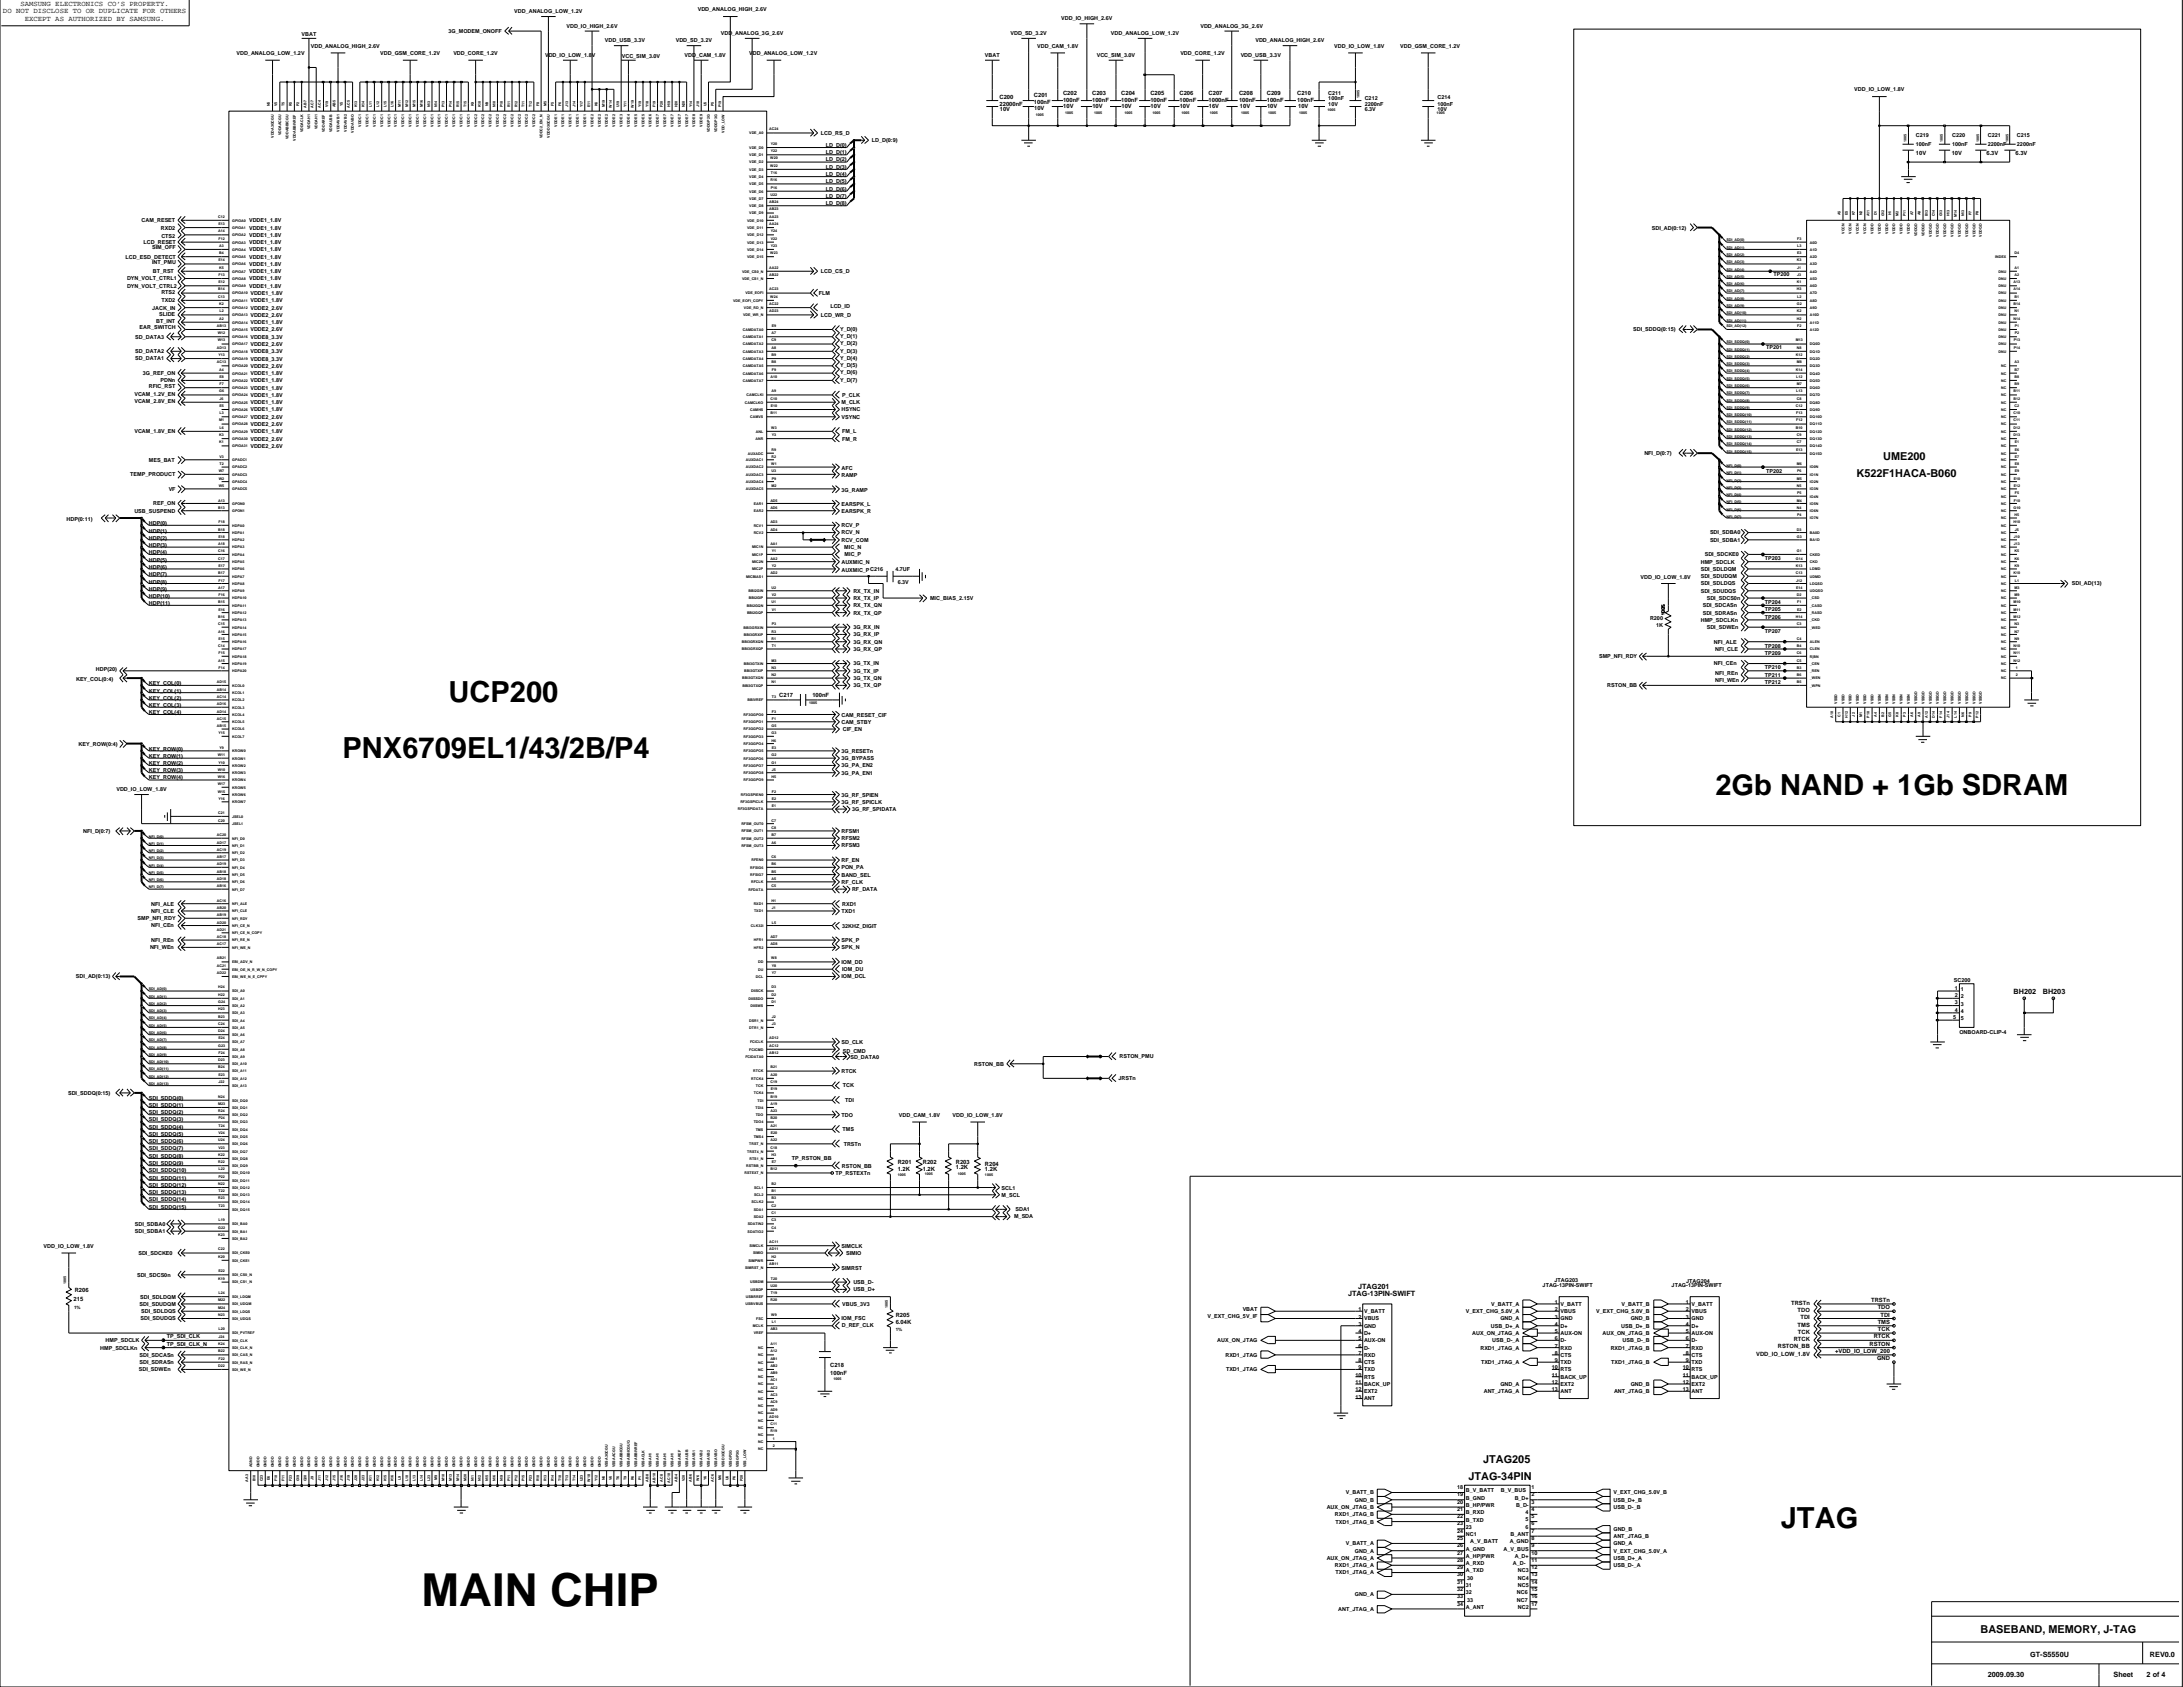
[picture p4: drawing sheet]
<svg xmlns="http://www.w3.org/2000/svg" width="279mm" height="216mm" viewBox="0 0 279 216" stroke-linecap="round" stroke-linejoin="round" font-family="sans-serif">
<defs><g id="words">
<text font-size="5.8" x="53.9" y="205.5">MAIN CHIP</text>
<g font-size="3.7">
<text x="57.4" y="89.8">UCP200</text>
<text x="43.8" y="97">PNX6709EL1/43/2B/P4</text>
<text x="219.5" y="101.7">2Gb NAND + 1Gb SDRAM</text>
<text x="227.9" y="195.5">JTAG</text>
</g>
<g font-size="1.4">
<text x="241" y="58.9">UME200</text>
<text x="237.6" y="61">K522F1HACA-B060</text>
<text x="188" y="189.4">JTAG-34PIN</text>
<text x="189.8" y="187.3">JTAG205</text>
<text x="253.5" y="209">BASEBAND, MEMORY, J-TAG</text>
</g>
<g font-size=".9">
<text x=".4" y="1.7">DO NOT DISCLOSE TO OR DUPLICATE FOR OTHERS</text>
<text x="2.6" y=".8">SAMSUNG ELECTRONICS CO’S PROPERTY.</text>
<text x="3.2" y="2.6">EXCEPT AS AUTHORIZED BY SAMSUNG.</text>
<text x="257.7" y="127.2">BH202</text>
<text x="261.5" y="127.2">BH203</text>
<text x="172.6" y="165.9">JTAG-13PIN-SWIFT</text>
<text x="173.8" y="165">JTAG201</text>
<text x="254.4" y="214.6">2009.09.30</text>
<text x="259.8" y="212.1">GT-S5550U</text>
<text x="270.5" y="214.6">Sheet</text>
<text x="274.7" y="214.6">2 of 4</text>
<text x="275.2" y="212.1">REV0.0</text>
</g>
<g font-size=".7">
<text x="38.6" y="4.6">VBAT</text>
<text x="57.4" y="4.2">3G_MODEM_ONOFF</text>
<text x="65.8" y="1.7">VDD_ANALOG_LOW_1.2V</text>
<text x="72.5" y="3.5">VDD_IO_HIGH_2.6V</text>
<text x="77.4" y="5.4">VDD_USB_3.3V</text>
<text x="86.5" y="5.4">VDD_SD_3.2V</text>
<text x="89.3" y="1.4">VDD_ANALOG_HIGH_2.6V</text>
<text x="92.3" y="4.5">VDD_ANALOG_3G_2.6V</text>
<text x="129.3" y="4.5">VDD_SD_3.2V</text>
<text x="135.8" y="2.6">VDD_IO_HIGH_2.6V</text>
<text x="142.2" y="4.5">VDD_ANALOG_LOW_1.2V</text>
<text x="153.6" y="3.5">VDD_ANALOG_3G_2.6V</text>
<text x="160.7" y="5.4">VDD_ANALOG_HIGH_2.6V</text>
<text x="30.3" y="7">VDD_ANALOG_LOW_1.2V</text>
<text x="39.8" y="6.1">VDD_ANALOG_HIGH_2.6V</text>
<text x="48.7" y="7">VDD_GSM_CORE_1.2V</text>
<text x="58" y="7">VDD_CORE_1.2V</text>
<text x="69.8" y="7.3">VDD_IO_LOW_1.8V</text>
<text x="79.6" y="7.4">VCC_SIM_3.0V</text>
<text x="87.6" y="7.3">VDD_CAM_1.8V</text>
<text x="95.9" y="7">VDD_ANALOG_LOW_1.2V</text>
<text x="126.1" y="7.3">VBAT</text>
<text x="132.7" y="6.1">VDD_CAM_1.8V</text>
<text x="140.4" y="7.3">VCC_SIM_3.0V</text>
<text x="151.1" y="7">VDD_CORE_1.2V</text>
<text x="158.8" y="7.3">VDD_USB_3.3V</text>
<text x="170.8" y="6.1">VDD_IO_LOW_1.8V</text>
<text x="179.2" y="6.1">VDD_GSM_CORE_1.2V</text>
<text x="237.3" y="11.7">VDD_IO_LOW_1.8V</text>
<text x="105.1" y="17.3">LCD_RS_D</text>
<text x="127.9" y="13.5">22000nF</text>
<text x="127.9" y="12.6">C200</text>
<text x="128" y="14.2">10V</text>
<text x="132.3" y="13.3">100nF</text>
<text x="132.3" y="12.4">C201</text>
<text x="132.4" y="14.1">10V</text>
<text x="136.1" y="12.1">C202</text>
<text x="136.1" y="13">100nF</text>
<text x="136.1" y="13.8">10V</text>
<text x="139.8" y="13">100nF</text>
<text x="139.8" y="12.1">C203</text>
<text x="139.8" y="13.8">10V</text>
<text x="143.5" y="12.1">C204</text>
<text x="143.5" y="13">100nF</text>
<text x="143.5" y="13.8">10V</text>
<text x="147.2" y="13">100nF</text>
<text x="147.2" y="12.1">C205</text>
<text x="147.3" y="13.8">10V</text>
<text x="151" y="13">100nF</text>
<text x="151" y="12.1">C206</text>
<text x="151" y="13.8">10V</text>
<text x="154.7" y="13">1000nF</text>
<text x="154.7" y="12.1">C207</text>
<text x="154.7" y="13.8">16V</text>
<text x="158.6" y="13">100nF</text>
<text x="158.6" y="12.1">C208</text>
<text x="158.7" y="13.8">10V</text>
<text x="162.1" y="13">100nF</text>
<text x="162.1" y="12.1">C209</text>
<text x="162.2" y="13.8">10V</text>
<text x="166" y="12.1">C210</text>
<text x="166" y="13">100nF</text>
<text x="166.1" y="13.8">10V</text>
<text x="170" y="13.5">10V</text>
<text x="170" y="12.1">C211</text>
<text x="170" y="12.8">100nF</text>
<text x="174.7" y="14.2">6.3V</text>
<text x="174.7" y="12.8">C212</text>
<text x="174.7" y="13.5">2200nF</text>
<text x="184" y="13.5">100nF</text>
<text x="184" y="14.2">10V</text>
<text x="184" y="12.6">C214</text>
<text x="245.2" y="17.6">C219</text>
<text x="249.9" y="17.6">C220</text>
<text x="254.4" y="17.6">C221</text>
<text x="258.1" y="17.6">C215</text>
<text x="105.7" y="18.8">LD_D(0)</text>
<text x="105.7" y="19.7">LD_D(1)</text>
<text x="105.7" y="20.7">LD_D(2)</text>
<text x="105.7" y="21.6">LD_D(3)</text>
<text x="105.7" y="22.5">LD_D(4)</text>
<text x="105.7" y="23.5">LD_D(5)</text>
<text x="111.6" y="18.2">LD_D(0:9)</text>
<text x="245.2" y="18.7">100nF</text>
<text x="245.2" y="19.8">10V</text>
<text x="249.8" y="19.8">10V</text>
<text x="249.9" y="18.7">100nF</text>
<text x="254.2" y="19.8">6.3V</text>
<text x="254.4" y="18.7">2200nF</text>
<text x="258" y="19.8">6.3V</text>
<text x="258.1" y="18.7">2200nF</text>
<text x="18.1" y="28.4">CAM_RESET</text>
<text x="20.6" y="29.5">RXD2</text>
<text x="31.9" y="28.4">VDDE1_1.8V</text>
<text x="31.9" y="29.4">VDDE1_1.8V</text>
<text x="105.7" y="24.4">LD_D(6)</text>
<text x="105.7" y="25.3">LD_D(7)</text>
<text x="105.7" y="26.2">LD_D(8)</text>
<text x="211.4" y="29.4">SDI_AD(0:12)</text>
<text x="16.1" y="33.1">LCD_ESD_DETECT</text>
<text x="16.3" y="35.9">DYN_VOLT_CTRL1</text>
<text x="18.4" y="31.2">LCD_RESET</text>
<text x="19.5" y="31.9">SIM_OFF</text>
<text x="19.5" y="33.8">INT_PMU</text>
<text x="19.6" y="35">BT_RST</text>
<text x="20.7" y="30.4">CTS2</text>
<text x="31.9" y="33.1">VDDE1_1.8V</text>
<text x="31.9" y="34">VDDE1_1.8V</text>
<text x="31.9" y="35">VDDE1_1.8V</text>
<text x="31.9" y="30.3">VDDE1_1.8V</text>
<text x="31.9" y="31.2">VDDE1_1.8V</text>
<text x="31.9" y="32.2">VDDE1_1.8V</text>
<text x="31.9" y="35.9">VDDE1_1.8V</text>
<text x="105.1" y="35">LCD_CS_D</text>
<text x="227" y="35.4">TP200</text>
<text x="16.3" y="36.8">DYN_VOLT_CTRL2</text>
<text x="19.5" y="39.6">JACK_IN</text>
<text x="20" y="41.4">BT_INT</text>
<text x="20.4" y="40.5">SLIDE</text>
<text x="20.7" y="37.7">RTS2</text>
<text x="20.7" y="38.7">TXD2</text>
<text x="31.9" y="36.8">VDDE1_1.8V</text>
<text x="32" y="37.8">VDDE1_1.8V</text>
<text x="32" y="41.5">VDDE1_1.8V</text>
<text x="32" y="38.7">VDDE1_1.8V</text>
<text x="32" y="39.6">VDDE2_2.6V</text>
<text x="32" y="40.5">VDDE2_2.6V</text>
<text x="104.8" y="37.7">FLM</text>
<text x="105.1" y="40.5">LCD_WR_D</text>
<text x="106.3" y="39.4">LCD_ID</text>
<text x="17.3" y="46.1">SD_DATA1</text>
<text x="17.3" y="45.2">SD_DATA2</text>
<text x="17.3" y="43.3">SD_DATA3</text>
<text x="17.9" y="42.1">EAR_SWITCH</text>
<text x="32" y="48">VDDE1_1.8V</text>
<text x="32" y="42.4">VDDE2_2.6V</text>
<text x="32" y="43.3">VDDE8_3.3V</text>
<text x="32" y="44.3">VDDE2_2.6V</text>
<text x="32" y="45.2">VDDE8_3.3V</text>
<text x="32" y="46.1">VDDE8_3.3V</text>
<text x="32" y="47.1">VDDE2_2.6V</text>
<text x="107.5" y="43.3">Y_D(1)</text>
<text x="107.5" y="42.3">Y_D(0)</text>
<text x="107.5" y="45.1">Y_D(3)</text>
<text x="107.5" y="44.2">Y_D(2)</text>
<text x="107.5" y="47">Y_D(5)</text>
<text x="107.5" y="46.1">Y_D(4)</text>
<text x="107.5" y="47.9">Y_D(6)</text>
<text x="209" y="42.4">SDI_SDDQ(0:15)</text>
<text x="226.1" y="44.7">TP201</text>
<text x="17.2" y="50.7">VCAM_1.2V_EN</text>
<text x="17.2" y="51.6">VCAM_2.8V_EN</text>
<text x="18.3" y="48">3G_REF_ON</text>
<text x="19" y="49.6">RFIC_RST</text>
<text x="20.5" y="48.8">PDNn</text>
<text x="32" y="48.9">VDDE1_1.8V</text>
<text x="32" y="49.9">VDDE1_1.8V</text>
<text x="32" y="50.8">VDDE1_1.8V</text>
<text x="32" y="51.7">VDDE1_1.8V</text>
<text x="32" y="52.7">VDDE1_1.8V</text>
<text x="32" y="53.6">VDDE2_2.6V</text>
<text x="107.5" y="48.9">Y_D(7)</text>
<text x="107.7" y="53.6">VSYNC</text>
<text x="107.7" y="51.7">M_CLK</text>
<text x="107.7" y="52.7">HSYNC</text>
<text x="107.8" y="50.8">P_CLK</text>
<text x="17.2" y="55.4">VCAM_1.8V_EN</text>
<text x="19.1" y="59.1">MES_BAT</text>
<text x="32" y="55.4">VDDE1_1.8V</text>
<text x="32" y="54.5">VDDE2_2.6V</text>
<text x="32" y="56.4">VDDE2_2.6V</text>
<text x="32" y="57.3">VDDE2_2.6V</text>
<text x="107.8" y="55.5">FM_L</text>
<text x="107.8" y="56.4">FM_R</text>
<text x="210.5" y="58.2">NFI_D(0:7)</text>
<text x="16.7" y="61">TEMP_PRODUCT</text>
<text x="17.2" y="65.6">USB_SUSPEND</text>
<text x="19.6" y="64.7">REF_ON</text>
<text x="21.6" y="62.8">VF</text>
<text x="107.7" y="61">RAMP</text>
<text x="107.7" y="62.9">3G_RAMP</text>
<text x="107.7" y="60.1">AFC</text>
<text x="107.7" y="64.8">EARSPK_L</text>
<text x="107.7" y="65.7">EARSPK_R</text>
<text x="226.1" y="60.5">TP202</text>
<text x="8.5" y="66.6">HDP(0:11)</text>
<text x="19" y="67.2">HDP(0)</text>
<text x="19" y="68.2">HDP(1)</text>
<text x="19" y="69.1">HDP(2)</text>
<text x="19" y="70">HDP(3)</text>
<text x="19" y="71">HDP(4)</text>
<text x="19" y="71.9">HDP(5)</text>
<text x="107.7" y="69.3">RCV_COM</text>
<text x="107.7" y="68.4">RCV_N</text>
<text x="107.7" y="67.5">RCV_P</text>
<text x="108.1" y="70.3">MIC_N</text>
<text x="108.1" y="71.2">MIC_P</text>
<text x="218.2" y="71.2">SDI_SDCKE0</text>
<text x="218.9" y="68.4">SDI_SDBA0</text>
<text x="218.9" y="69.3">SDI_SDBA1</text>
<text x="225.9" y="71.7">TP203</text>
<text x="19" y="76.5">HDP(10)</text>
<text x="19" y="77.5">HDP(11)</text>
<text x="19" y="72.8">HDP(6)</text>
<text x="19" y="73.7">HDP(7)</text>
<text x="19" y="74.7">HDP(8)</text>
<text x="19" y="75.6">HDP(9)</text>
<text x="107.7" y="72.2">AUXMIC_N</text>
<text x="107.7" y="73.2">AUXMIC_PC216</text>
<text x="109.2" y="75.9">RX_TX_IN</text>
<text x="109.2" y="76.8">RX_TX_IP</text>
<text x="109.2" y="77.7">RX_TX_QN</text>
<text x="114.6" y="73.1">4.7UF</text>
<text x="114.9" y="74.7">6.3V</text>
<text x="119" y="76.8">MIC_BIAS_2.15V</text>
<text x="210" y="74.1">VDD_IO_LOW_1.8V</text>
<text x="217.7" y="74">SDI_SDUDQM</text>
<text x="217.7" y="73.1">SDI_SDLDQM</text>
<text x="217.7" y="75.9">SDI_SDUDQS</text>
<text x="217.7" y="74.9">SDI_SDLDQS</text>
<text x="217.7" y="72.1">HMP_SDCLK</text>
<text x="217.9" y="77.7">SDI_SDCASn</text>
<text x="218.4" y="76.8">SDI_SDCS0n</text>
<text x="225.9" y="77.3">TP204</text>
<text x="265.2" y="74.9">SDI_AD(13)</text>
<text x="109.2" y="82.4">3G_RX_QN</text>
<text x="109.2" y="83.3">3G_RX_QP</text>
<text x="109.2" y="78.6">RX_TX_QP</text>
<text x="109.2" y="80.5">3G_RX_IN</text>
<text x="109.2" y="81.4">3G_RX_IP</text>
<text x="211.2" y="79.3">R200</text>
<text x="212" y="80.3">1K</text>
<text x="217.7" y="79.6">HMP_SDCLKn</text>
<text x="217.9" y="78.6">SDI_SDRASn</text>
<text x="218.4" y="80.5">SDI_SDWEn</text>
<text x="219.4" y="82.4">NFI_ALE</text>
<text x="219.5" y="83.3">NFI_CLE</text>
<text x="225.9" y="83.8">TP209</text>
<text x="225.9" y="81">TP207</text>
<text x="225.9" y="79.2">TP206</text>
<text x="225.9" y="82.9">TP208</text>
<text x="225.9" y="78.2">TP205</text>
<text x="9.7" y="87.1">KEY_COL(0:4)</text>
<text x="12.3" y="85.9">HDP(20)</text>
<text x="19" y="87.7">KEY_COL(0)</text>
<text x="19" y="88.6">KEY_COL(1)</text>
<text x="19" y="89.6">KEY_COL(2)</text>
<text x="99.7" y="89.2">C217</text>
<text x="104" y="89.2">100nF</text>
<text x="109.2" y="85.2">3G_TX_IN</text>
<text x="109.2" y="86.1">3G_TX_IP</text>
<text x="109.2" y="87">3G_TX_QN</text>
<text x="109.2" y="88">3G_TX_QP</text>
<text x="204.7" y="84.2">SMP_NFI_RDY</text>
<text x="205.7" y="88">RSTON_BB</text>
<text x="219.4" y="85.2">NFI_CEn</text>
<text x="219.5" y="86.4">NFI_REn</text>
<text x="219.5" y="87.3">NFI_WEn</text>
<text x="225.9" y="86.6">TP211</text>
<text x="225.9" y="85.7">TP210</text>
<text x="225.9" y="87.5">TP212</text>
<text x="10.1" y="95.5">KEY_ROW(0:4)</text>
<text x="19" y="90.5">KEY_COL(3)</text>
<text x="19" y="91.4">KEY_COL(4)</text>
<text x="107.7" y="91.8">CAM_RESET_CIF</text>
<text x="107.7" y="92.7">CAM_STBY</text>
<text x="107.9" y="93.5">CIF_EN</text>
<text x="14.9" y="101.3">VDD_IO_LOW_1.8V</text>
<text x="19" y="96.1">KEY_ROW(0)</text>
<text x="19" y="97">KEY_ROW(1)</text>
<text x="19" y="97.9">KEY_ROW(2)</text>
<text x="19" y="98.8">KEY_ROW(3)</text>
<text x="19.1" y="99.7">KEY_ROW(4)</text>
<text x="107.7" y="97.3">3G_BYPASS</text>
<text x="107.7" y="96.4">3G_RESETn</text>
<text x="107.7" y="101.9">3G_RF_SPIEN</text>
<text x="107.7" y="98.2">3G_PA_EN2</text>
<text x="107.7" y="99.1">3G_PA_EN1</text>
<text x="10.6" y="106.6">NFI_D(0:7)</text>
<text x="107.7" y="102.9">3G_RF_SPICLK</text>
<text x="107.7" y="107.5">RFSM2</text>
<text x="107.7" y="106.6">RFSM1</text>
<text x="109.1" y="103.8">3G_RF_SPIDATA</text>
<text x="107.7" y="110.3">RF_EN</text>
<text x="107.7" y="113.1">RF_CLK</text>
<text x="107.7" y="111.3">PON_PA</text>
<text x="107.7" y="112.2">BAND_SEL</text>
<text x="107.7" y="108.5">RFSM3</text>
<text x="17.6" y="117.8">SMP_NFI_RDY</text>
<text x="19.4" y="116.8">NFI_CLE</text>
<text x="19.4" y="115.9">NFI_ALE</text>
<text x="19.4" y="118.7">NFI_CEn</text>
<text x="107.7" y="116.8">TXD1</text>
<text x="107.8" y="115.9">RXD1</text>
<text x="107.8" y="118.7">32KHZ_DIGIT</text>
<text x="109.1" y="114">RF_DATA</text>
<text x="9.7" y="125.2">SDI_AD(0:13)</text>
<text x="19.2" y="121.5">NFI_WEn</text>
<text x="19.4" y="120.6">NFI_REn</text>
<text x="107.7" y="121.5">SPK_N</text>
<text x="107.7" y="120.6">SPK_P</text>
<text x="107.7" y="123.4">IOM_DD</text>
<text x="107.7" y="125.2">IOM_DCL</text>
<text x="107.8" y="124.3">IOM_DU</text>
<text x="250.1" y="125.7">SC200</text>
<text x="250" y="130.4">5</text>
<text x="250.2" y="126.7">1</text>
<text x="250.2" y="127.6">2</text>
<text x="250.2" y="128.5">3</text>
<text x="250.2" y="129.5">4</text>
<text x="251" y="126.8">1</text>
<text x="251" y="127.8">2</text>
<text x="251" y="128.7">3</text>
<text x="251" y="129.6">4</text>
<text x="251" y="130.6">5</text>
<text x="107.7" y="133.6">SD_CLK</text>
<text x="107.7" y="137.3">RTCK</text>
<text x="107.9" y="134.8">SD_CMD</text>
<text x="108.8" y="135.5">SD_DATA0</text>
<text x="124.7" y="136.4">RSTON_BB</text>
<text x="143.3" y="135.5">RSTON_PMU</text>
<text x="250.8" y="132.3">ONBOARD-CLIP-4</text>
<text x="8.7" y="140.1">SDI_SDDQ(0:15)</text>
<text x="19" y="140.7">SDI_SDDQ(0)</text>
<text x="19" y="141.6">SDI_SDDQ(1)</text>
<text x="19" y="142.6">SDI_SDDQ(2)</text>
<text x="19" y="143.5">SDI_SDDQ(3)</text>
<text x="107.7" y="142.9">TDO</text>
<text x="107.9" y="139.1">TCK</text>
<text x="108.2" y="141">TDI</text>
<text x="115" y="142.9">VDD_CAM_1.8V</text>
<text x="121.9" y="142.9">VDD_IO_LOW_1.8V</text>
<text x="143.2" y="138.3">JRSTn</text>
<text x="19" y="144.4">SDI_SDDQ(4)</text>
<text x="19" y="145.4">SDI_SDDQ(5)</text>
<text x="19" y="146.3">SDI_SDDQ(6)</text>
<text x="19" y="147.2">SDI_SDDQ(7)</text>
<text x="19" y="148.2">SDI_SDDQ(8)</text>
<text x="19" y="149.1">SDI_SDDQ(9)</text>
<text x="101.3" y="148.5">TP_RSTON_BB</text>
<text x="107.8" y="149.4">RSTON_BB</text>
<text x="107.8" y="144.7">TMS</text>
<text x="108" y="146.6">TRSTn</text>
<text x="114.9" y="148.9">R201</text>
<text x="114.9" y="149.9">1.2K</text>
<text x="118.1" y="149.9">1.2K</text>
<text x="118.1" y="148.9">R202</text>
<text x="122.3" y="149.6">1.2K</text>
<text x="122.3" y="148.9">R203</text>
<text x="126.1" y="149.9">1.2K</text>
<text x="126.1" y="149.2">R204</text>
<text x="19" y="150">SDI_SDDQ(10)</text>
<text x="19" y="151">SDI_SDDQ(11)</text>
<text x="19" y="151.9">SDI_SDDQ(12)</text>
<text x="19" y="152.8">SDI_SDDQ(13)</text>
<text x="19" y="153.8">SDI_SDDQ(14)</text>
<text x="19" y="154.7">SDI_SDDQ(15)</text>
<text x="106.9" y="150.4">TP_RSTEXTn</text>
<text x="128.2" y="152.2">SCL1</text>
<text x="128.2" y="153.2">M_SCL</text>
<text x="129.8" y="155.9">M_SDA</text>
<text x="130" y="154.9">SDA1</text>
<text x="5.6" y="159.7">VDD_IO_LOW_1.8V</text>
<text x="17.2" y="156.9">SDI_SDBA0</text>
<text x="17.2" y="157.8">SDI_SDBA1</text>
<text x="17.7" y="160.6">SDI_SDCKE0</text>
<text x="107.7" y="159.7">SIMCLK</text>
<text x="108.3" y="160.6">SIMIO</text>
<text x="9.4" y="166.5">215</text>
<text x="9.6" y="165.3">R206</text>
<text x="17.5" y="163.4">SDI_SDCS0n</text>
<text x="17.9" y="167.1">SDI_SDUDQM</text>
<text x="17.9" y="166.2">SDI_SDLDQM</text>
<text x="107.7" y="162.5">SIMRST</text>
<text x="107.8" y="167.1">VBUS_3V3</text>
<text x="109.2" y="165.3">USB_D+</text>
<text x="109.2" y="164.3">USB_D-</text>
<text x="159.1" y="167.8">VBAT</text>
<text x="173.9" y="167.8">1</text>
<text x="190.9" y="167.1">V_BATT_A</text>
<text x="197.4" y="164.7">JTAG-13PIN-SWIFT</text>
<text x="199" y="164.1">JTAG203</text>
<text x="199" y="167.8">2</text>
<text x="199" y="166.9">1</text>
<text x="199.7" y="167.1">V_BATT</text>
<text x="207.6" y="167.1">V_BATT_B</text>
<text x="214" y="164.7">JTAG-13PIN-SWIFT</text>
<text x="215.8" y="167.8">2</text>
<text x="215.8" y="166.9">1</text>
<text x="215.8" y="164.2">JTAG204</text>
<text x="216.5" y="167.1">V_BATT</text>
<text x="229.2" y="167">TRSTn</text>
<text x="230.1" y="167.9">TDO</text>
<text x="239.5" y="166.6">TRSTn</text>
<text x="240.3" y="167.6">TDO</text>
<text x="12.8" y="172.7">HMP_SDCLKn</text>
<text x="13.5" y="171.8">HMP_SDCLK</text>
<text x="17.8" y="173.6">SDI_SDCASn</text>
<text x="18" y="169">SDI_SDUDQS</text>
<text x="18.1" y="168.1">SDI_SDLDQS</text>
<text x="21.3" y="172.2">TP_SDI_CLK_N</text>
<text x="21.3" y="171.3">TP_SDI_CLK</text>
<text x="107.7" y="169">IOM_FSC</text>
<text x="107.7" y="169.8">D_REF_CLK</text>
<text x="114.6" y="168.5">R205</text>
<text x="114.6" y="169.4">6.04K</text>
<text x="154.5" y="168.7">V_EXT_CHG_5V_IF</text>
<text x="155.8" y="171.8">AUX_ON_JTAG</text>
<text x="156.8" y="173.6">RXD1_JTAG</text>
<text x="173.9" y="171.5">5</text>
<text x="173.9" y="170.6">4</text>
<text x="173.9" y="172.5">6</text>
<text x="173.9" y="169.7">3</text>
<text x="173.9" y="173.4">7</text>
<text x="173.9" y="168.7">2</text>
<text x="174.6" y="171.8">AUX-ON</text>
<text x="174.6" y="170.9">D+</text>
<text x="174.6" y="172.7">D-</text>
<text x="174.6" y="173.6">RXD</text>
<text x="174.6" y="169">VBUS</text>
<text x="174.6" y="168.1">V_BATT</text>
<text x="174.6" y="169.9">GND</text>
<text x="187.6" y="168.1">V_EXT_CHG_5.0V_A</text>
<text x="188.4" y="170.9">AUX_ON_JTAG_A</text>
<text x="189.5" y="172.7">RXD1_JTAG_A</text>
<text x="190.8" y="169.9">USB_D+_A</text>
<text x="191" y="171.8">USB_D-_A</text>
<text x="192" y="169">GND_A</text>
<text x="199" y="168.7">3</text>
<text x="199" y="173.4">8</text>
<text x="199" y="169.7">4</text>
<text x="199" y="171.5">6</text>
<text x="199" y="172.5">7</text>
<text x="199" y="170.6">5</text>
<text x="199.7" y="173.6">CTS</text>
<text x="199.7" y="169.9">D+</text>
<text x="199.7" y="171.8">D-</text>
<text x="199.7" y="169">GND</text>
<text x="199.7" y="172.7">RXD</text>
<text x="199.7" y="168.1">VBUS</text>
<text x="199.7" y="170.9">AUX-ON</text>
<text x="204.3" y="168.1">V_EXT_CHG_5.0V_B</text>
<text x="205.1" y="170.9">AUX_ON_JTAG_B</text>
<text x="206.2" y="172.7">RXD1_JTAG_B</text>
<text x="207.5" y="169.9">USB_D+_B</text>
<text x="207.7" y="171.8">USB_D-_B</text>
<text x="208.7" y="169">GND_B</text>
<text x="215.8" y="173.4">8</text>
<text x="215.8" y="169.7">4</text>
<text x="215.8" y="171.5">6</text>
<text x="215.8" y="172.5">7</text>
<text x="215.8" y="170.6">5</text>
<text x="215.8" y="168.7">3</text>
<text x="216.5" y="168.1">VBUS</text>
<text x="216.5" y="173.6">CTS</text>
<text x="216.5" y="169.9">D+</text>
<text x="216.5" y="171.8">D-</text>
<text x="216.5" y="172.7">RXD</text>
<text x="216.5" y="170.9">AUX-ON</text>
<text x="216.5" y="169">GND</text>
<text x="224.8" y="173.5">VDD_IO_LOW_1.8V</text>
<text x="227.6" y="172.6">RSTON_BB</text>
<text x="229.6" y="171.6">RTCK</text>
<text x="230.1" y="169.8">TMS</text>
<text x="230.1" y="170.7">TCK</text>
<text x="230.4" y="168.8">TDI</text>
<text x="234.9" y="173.2">+VDD_IO_LOW_200</text>
<text x="239.3" y="172.2">RSTON</text>
<text x="239.8" y="171.3">RTCK</text>
<text x="240.3" y="169.4">TMS</text>
<text x="240.4" y="170.4">TCK</text>
<text x="240.7" y="168.5">TDI</text>
<text x="17.8" y="175.5">SDI_SDWEn</text>
<text x="17.8" y="174.6">SDI_SDRASn</text>
<text x="106.3" y="175.9">100nF</text>
<text x="106.3" y="175">C218</text>
<text x="156.9" y="175.5">TXD1_JTAG</text>
<text x="173.5" y="177.1">11</text>
<text x="173.5" y="179">13</text>
<text x="173.5" y="178.1">12</text>
<text x="173.5" y="176.2">10</text>
<text x="173.9" y="174.3">8</text>
<text x="173.9" y="175.3">9</text>
<text x="174.6" y="179.2">ANT</text>
<text x="174.6" y="177.4">BACK_UP</text>
<text x="174.6" y="174.6">CTS</text>
<text x="174.6" y="175.5">TXD</text>
<text x="174.6" y="178.3">EXT2</text>
<text x="174.6" y="176.4">RTS</text>
<text x="189.6" y="174.6">TXD1_JTAG_A</text>
<text x="189.9" y="178.3">ANT_JTAG_A</text>
<text x="192" y="177.4">GND_A</text>
<text x="198.6" y="175.3">10</text>
<text x="198.6" y="178.1">13</text>
<text x="198.6" y="176.2">11</text>
<text x="198.6" y="177.1">12</text>
<text x="199" y="174.3">9</text>
<text x="199.7" y="177.4">EXT2</text>
<text x="199.7" y="175.5">RTS</text>
<text x="199.7" y="174.6">TXD</text>
<text x="199.7" y="178.3">ANT</text>
<text x="199.7" y="176.4">BACK_UP</text>
<text x="206.2" y="174.6">TXD1_JTAG_B</text>
<text x="206.6" y="178.3">ANT_JTAG_B</text>
<text x="208.7" y="177.4">GND_B</text>
<text x="215.4" y="176.2">11</text>
<text x="215.4" y="177.1">12</text>
<text x="215.4" y="175.3">10</text>
<text x="215.4" y="178.1">13</text>
<text x="215.8" y="174.3">9</text>
<text x="216.5" y="174.6">TXD</text>
<text x="216.5" y="176.4">BACK_UP</text>
<text x="216.5" y="177.4">EXT2</text>
<text x="216.5" y="175.5">RTS</text>
<text x="216.5" y="178.3">ANT</text>
<text x="240.2" y="174.1">GND</text>
<text x="172.2" y="191.3">V_BATT_B</text>
<text x="186.5" y="191.5">19</text>
<text x="186.5" y="190.6">18</text>
<text x="187.6" y="191.9">B_GND</text>
<text x="187.6" y="191">B_V_BATT</text>
<text x="192.1" y="191">B_V_BUS</text>
<text x="193.9" y="191.9">B_D+</text>
<text x="196" y="190.6">1</text>
<text x="196" y="191.5">2</text>
<text x="206.5" y="191.3">V_EXT_CHG_5.0V_B</text>
<text x="169.8" y="193.1">AUX_ON_JTAG_B</text>
<text x="170.8" y="194">RXD1_JTAG_B</text>
<text x="170.9" y="195">TXD1_JTAG_B</text>
<text x="172.2" y="197.8">V_BATT_A</text>
<text x="173.4" y="192.2">GND_B</text>
<text x="186.5" y="197.1">25</text>
<text x="186.5" y="192.4">20</text>
<text x="186.5" y="193.4">21</text>
<text x="186.5" y="194.3">22</text>
<text x="186.5" y="196.2">24</text>
<text x="186.5" y="195.2">23</text>
<text x="187.6" y="192.9">B_HP/PWR</text>
<text x="187.6" y="193.8">B_RXD</text>
<text x="187.6" y="194.7">B_TXD</text>
<text x="187.6" y="196.6">NC1</text>
<text x="187.6" y="195.7">23</text>
<text x="188.2" y="197.5">A_V_BATT</text>
<text x="193.2" y="197.5">A_GND</text>
<text x="193.3" y="196.6">B_ANT</text>
<text x="194" y="192.9">B_D-</text>
<text x="195.2" y="193.8">4</text>
<text x="195.2" y="194.7">5</text>
<text x="195.2" y="195.7">6</text>
<text x="196" y="197.1">8</text>
<text x="196" y="192.4">3</text>
<text x="196" y="193.4">4</text>
<text x="196" y="194.3">5</text>
<text x="196" y="195.2">6</text>
<text x="196" y="196.2">7</text>
<text x="206.5" y="196.8">ANT_JTAG_B</text>
<text x="206.5" y="195.9">GND_B</text>
<text x="206.5" y="197.8">GND_A</text>
<text x="206.5" y="193.1">USB_D-_B</text>
<text x="206.5" y="192.2">USB_D+_B</text>
<text x="169.8" y="199.6">AUX_ON_JTAG_A</text>
<text x="170.8" y="200.6">RXD1_JTAG_A</text>
<text x="170.9" y="201.5">TXD1_JTAG_A</text>
<text x="173.4" y="198.7">GND_A</text>
<text x="186.5" y="198">26</text>
<text x="186.5" y="199">27</text>
<text x="186.5" y="199.9">28</text>
<text x="186.5" y="200.8">29</text>
<text x="186.5" y="201.7">30</text>
<text x="186.5" y="202.7">31</text>
<text x="186.5" y="203.6">32</text>
<text x="187.6" y="203.1">31</text>
<text x="187.6" y="198.4">A_GND</text>
<text x="187.6" y="199.4">A_HP|PWR</text>
<text x="187.6" y="200.3">A_RXD</text>
<text x="187.6" y="201.2">A_TXD</text>
<text x="187.8" y="202.2">30</text>
<text x="192.4" y="198.4">A_V_BUS</text>
<text x="193.6" y="200.3">A_D-</text>
<text x="193.9" y="199.4">A_D+</text>
<text x="194.3" y="201.2">NC3</text>
<text x="194.3" y="202.2">NC4</text>
<text x="194.3" y="203.1">NC5</text>
<text x="196" y="199.9">11</text>
<text x="196" y="200.8">12</text>
<text x="196" y="201.7">13</text>
<text x="196" y="202.7">14</text>
<text x="196" y="203.6">15</text>
<text x="196" y="198">9</text>
<text x="196" y="199">10</text>
<text x="206.5" y="200.6">USB_D-_A</text>
<text x="206.5" y="199.6">USB_D+_A</text>
<text x="206.5" y="198.7">V_EXT_CHG_5.0V_A</text>
<text x="171.3" y="206.2">ANT_JTAG_A</text>
<text x="173.4" y="204.3">GND_A</text>
<text x="186.5" y="204.5">33</text>
<text x="186.5" y="205.5">34</text>
<text x="187.6" y="204">32</text>
<text x="187.6" y="205.9">A_ANT</text>
<text x="187.8" y="205">33</text>
<text x="194.1" y="204">NC6</text>
<text x="194.1" y="205">NC7</text>
<text x="194.3" y="205.9">NC2</text>
<text x="196" y="205.5">17</text>
<text x="196" y="204.5">16</text>
</g>
<g font-size=".6">
<text x="9.5" y="167.6">1%</text>
<text x="114.6" y="170.3">1%</text>
</g>
<g font-size=".5">
<text x="34.6" y="13.6" transform="rotate(-90 34.6 13.6)">N5</text>
<text x="35.1" y="17.6" transform="rotate(-90 35.1 17.6)">VDDA3GCGU</text>
<text x="35.5" y="13.6" transform="rotate(-90 35.5 13.6)">V5</text>
<text x="36" y="17.3" transform="rotate(-90 36 17.3)">VDDAACGU</text>
<text x="36.4" y="13.6" transform="rotate(-90 36.4 13.6)">T5</text>
<text x="36.9" y="17.8" transform="rotate(-90 36.9 17.8)">VDDABBICGU</text>
<text x="37.3" y="13.6" transform="rotate(-90 37.3 13.6)">R5</text>
<text x="38.3" y="13.6" transform="rotate(-90 38.3 13.6)">P2</text>
<text x="38.8" y="16.9" transform="rotate(-90 38.8 16.9)">VDDACLK</text>
<text x="39.2" y="13.8" transform="rotate(-90 39.2 13.8)">AB7</text>
<text x="39.7" y="16.6" transform="rotate(-90 39.7 16.6)">VDDAH1</text>
<text x="40.1" y="13.8" transform="rotate(-90 40.1 13.8)">AC7</text>
<text x="40.6" y="16.6" transform="rotate(-90 40.6 16.6)">VDDAH1</text>
<text x="41.1" y="13.8" transform="rotate(-90 41.1 13.8)">AC4</text>
<text x="41.6" y="16.9" transform="rotate(-90 41.6 16.9)">VDDAREF</text>
<text x="42" y="13.7" transform="rotate(-90 42 13.7)">V19</text>
<text x="42.5" y="16.9" transform="rotate(-90 42.5 16.9)">VDDAUSB</text>
<text x="42.9" y="13.8" transform="rotate(-90 42.9 13.8)">AB5</text>
<text x="43.4" y="16.9" transform="rotate(-90 43.4 16.9)">VDDAVB1</text>
<text x="43.9" y="13.6" transform="rotate(-90 43.9 13.6)">Y5</text>
<text x="44.4" y="16.9" transform="rotate(-90 44.4 16.9)">VDDAVB2</text>
<text x="44.8" y="13.8" transform="rotate(-90 44.8 13.8)">AC5</text>
<text x="45.3" y="17" transform="rotate(-90 45.3 17)">VDDAVBO</text>
<text x="45.7" y="13.7" transform="rotate(-90 45.7 13.7)">K13</text>
<text x="46.2" y="16.2" transform="rotate(-90 46.2 16.2)">VDDC1</text>
<text x="46.7" y="13.7" transform="rotate(-90 46.7 13.7)">K14</text>
<text x="47.2" y="16.2" transform="rotate(-90 47.2 16.2)">VDDC1</text>
<text x="47.6" y="13.7" transform="rotate(-90 47.6 13.7)">L11</text>
<text x="48.1" y="16.2" transform="rotate(-90 48.1 16.2)">VDDC1</text>
<text x="48.5" y="13.7" transform="rotate(-90 48.5 13.7)">L12</text>
<text x="49" y="16.2" transform="rotate(-90 49 16.2)">VDDC1</text>
<text x="49.5" y="13.7" transform="rotate(-90 49.5 13.7)">L15</text>
<text x="50" y="16.2" transform="rotate(-90 50 16.2)">VDDC1</text>
<text x="50.4" y="13.7" transform="rotate(-90 50.4 13.7)">L16</text>
<text x="50.8" y="16.2" transform="rotate(-90 50.8 16.2)">VDDC1</text>
<text x="51.3" y="13.7" transform="rotate(-90 51.3 13.7)">M11</text>
<text x="51.7" y="16.2" transform="rotate(-90 51.7 16.2)">VDDC1</text>
<text x="52.2" y="13.7" transform="rotate(-90 52.2 13.7)">M12</text>
<text x="52.7" y="16.2" transform="rotate(-90 52.7 16.2)">VDDC1</text>
<text x="53.2" y="13.7" transform="rotate(-90 53.2 13.7)">M15</text>
<text x="53.6" y="16.2" transform="rotate(-90 53.6 16.2)">VDDC1</text>
<text x="54.1" y="13.7" transform="rotate(-90 54.1 13.7)">M16</text>
<text x="54.5" y="16.2" transform="rotate(-90 54.5 16.2)">VDDC1</text>
<text x="55" y="13.7" transform="rotate(-90 55 13.7)">N13</text>
<text x="55.5" y="16.2" transform="rotate(-90 55.5 16.2)">VDDC1</text>
<text x="56" y="13.7" transform="rotate(-90 56 13.7)">N14</text>
<text x="56.4" y="16.2" transform="rotate(-90 56.4 16.2)">VDDC1</text>
<text x="56.9" y="13.7" transform="rotate(-90 56.9 13.7)">P13</text>
<text x="57.3" y="16.2" transform="rotate(-90 57.3 16.2)">VDDC1</text>
<text x="57.8" y="13.7" transform="rotate(-90 57.8 13.7)">P14</text>
<text x="58.3" y="16.2" transform="rotate(-90 58.3 16.2)">VDDC1</text>
<text x="58.8" y="13.7" transform="rotate(-90 58.8 13.7)">R15</text>
<text x="59.2" y="16.2" transform="rotate(-90 59.2 16.2)">VDDC1</text>
<text x="59.7" y="13.7" transform="rotate(-90 59.7 13.7)">T15</text>
<text x="60.1" y="16.2" transform="rotate(-90 60.1 16.2)">VDDC1</text>
<text x="60.6" y="13.6" transform="rotate(-90 60.6 13.6)">K9</text>
<text x="61.1" y="16.2" transform="rotate(-90 61.1 16.2)">VDDC2</text>
<text x="61.6" y="13.7" transform="rotate(-90 61.6 13.7)">K10</text>
<text x="62" y="16.2" transform="rotate(-90 62 16.2)">VDDC2</text>
<text x="62.5" y="13.6" transform="rotate(-90 62.5 13.6)">N9</text>
<text x="62.9" y="16.2" transform="rotate(-90 62.9 16.2)">VDDC2</text>
<text x="63.4" y="13.7" transform="rotate(-90 63.4 13.7)">N10</text>
<text x="63.8" y="16.2" transform="rotate(-90 63.8 16.2)">VDDC2</text>
<text x="64.4" y="13.7" transform="rotate(-90 64.4 13.7)">P10</text>
<text x="64.8" y="16.2" transform="rotate(-90 64.8 16.2)">VDDC2</text>
<text x="65.3" y="13.7" transform="rotate(-90 65.3 13.7)">R11</text>
<text x="65.7" y="16.2" transform="rotate(-90 65.7 16.2)">VDDC2</text>
<text x="66.2" y="13.7" transform="rotate(-90 66.2 13.7)">R12</text>
<text x="66.6" y="16.2" transform="rotate(-90 66.6 16.2)">VDDC2</text>
<text x="67.1" y="13.7" transform="rotate(-90 67.1 13.7)">T11</text>
<text x="67.6" y="16.2" transform="rotate(-90 67.6 16.2)">VDDC2</text>
<text x="68.1" y="13.7" transform="rotate(-90 68.1 13.7)">T12</text>
<text x="68.5" y="16.2" transform="rotate(-90 68.5 16.2)">VDDC2</text>
<text x="69" y="13.6" transform="rotate(-90 69 13.6)">F8</text>
<text x="69.4" y="17.7" transform="rotate(-90 69.4 17.7)">VDDC2_EN_N</text>
<text x="69.9" y="13.6" transform="rotate(-90 69.9 13.6)">M5</text>
<text x="70.4" y="17.6" transform="rotate(-90 70.4 17.6)">VDDD3GCGU</text>
<text x="70.9" y="13.6" transform="rotate(-90 70.9 13.6)">F5</text>
<text x="71.3" y="16.2" transform="rotate(-90 71.3 16.2)">VDDE1</text>
<text x="71.8" y="13.6" transform="rotate(-90 71.8 13.6)">F6</text>
<text x="72.2" y="16.2" transform="rotate(-90 72.2 16.2)">VDDE1</text>
<text x="72.7" y="13.7" transform="rotate(-90 72.7 13.7)">J13</text>
<text x="73.2" y="16.2" transform="rotate(-90 73.2 16.2)">VDDE1</text>
<text x="73.7" y="13.7" transform="rotate(-90 73.7 13.7)">J14</text>
<text x="74.1" y="16.2" transform="rotate(-90 74.1 16.2)">VDDE1</text>
<text x="74.6" y="13.7" transform="rotate(-90 74.6 13.7)">Y17</text>
<text x="75" y="16.2" transform="rotate(-90 75 16.2)">VDDE1</text>
<text x="75.5" y="13.7" transform="rotate(-90 75.5 13.7)">E11</text>
<text x="76" y="16.2" transform="rotate(-90 76 16.2)">VDDE2</text>
<text x="76.5" y="13.6" transform="rotate(-90 76.5 13.6)">K6</text>
<text x="76.9" y="16.2" transform="rotate(-90 76.9 16.2)">VDDE2</text>
<text x="77.4" y="13.7" transform="rotate(-90 77.4 13.7)">M19</text>
<text x="77.8" y="16.2" transform="rotate(-90 77.8 16.2)">VDDE2</text>
<text x="78.3" y="13.8" transform="rotate(-90 78.3 13.8)">W14</text>
<text x="78.7" y="16.2" transform="rotate(-90 78.7 16.2)">VDDE2</text>
<text x="79.3" y="13.7" transform="rotate(-90 79.3 13.7)">U19</text>
<text x="79.7" y="16.2" transform="rotate(-90 79.7 16.2)">VDDE3</text>
<text x="80.2" y="13.7" transform="rotate(-90 80.2 13.7)">Y11</text>
<text x="80.6" y="16.2" transform="rotate(-90 80.6 16.2)">VDDE4</text>
<text x="81.1" y="13.8" transform="rotate(-90 81.1 13.8)">W19</text>
<text x="81.5" y="16.2" transform="rotate(-90 81.5 16.2)">VDDE5</text>
<text x="82" y="13.7" transform="rotate(-90 82 13.7)">Y19</text>
<text x="82.5" y="16.2" transform="rotate(-90 82.5 16.2)">VDDE5</text>
<text x="83" y="13.7" transform="rotate(-90 83 13.7)">Y18</text>
<text x="83.4" y="16.2" transform="rotate(-90 83.4 16.2)">VDDE6</text>
<text x="83.9" y="13.7" transform="rotate(-90 83.9 13.7)">F19</text>
<text x="84.3" y="16.2" transform="rotate(-90 84.3 16.2)">VDDE7</text>
<text x="84.8" y="13.7" transform="rotate(-90 84.8 13.7)">F20</text>
<text x="85.3" y="16.2" transform="rotate(-90 85.3 16.2)">VDDE7</text>
<text x="85.8" y="13.7" transform="rotate(-90 85.8 13.7)">H19</text>
<text x="86.2" y="16.2" transform="rotate(-90 86.2 16.2)">VDDE7</text>
<text x="86.7" y="13.7" transform="rotate(-90 86.7 13.7)">H20</text>
<text x="87.1" y="16.2" transform="rotate(-90 87.1 16.2)">VDDE7</text>
<text x="87.6" y="13.7" transform="rotate(-90 87.6 13.7)">N20</text>
<text x="88.1" y="16.2" transform="rotate(-90 88.1 16.2)">VDDE7</text>
<text x="88.6" y="13.7" transform="rotate(-90 88.6 13.7)">Y14</text>
<text x="89" y="16.2" transform="rotate(-90 89 16.2)">VDDE8</text>
<text x="89.5" y="13.7" transform="rotate(-90 89.5 13.7)">J10</text>
<text x="89.9" y="16.2" transform="rotate(-90 89.9 16.2)">VDDE9</text>
<text x="90.4" y="13.6" transform="rotate(-90 90.4 13.6)">U5</text>
<text x="90.9" y="16.9" transform="rotate(-90 90.9 16.9)">VDDGP2G</text>
<text x="91.4" y="13.6" transform="rotate(-90 91.4 13.6)">P5</text>
<text x="91.8" y="16.9" transform="rotate(-90 91.8 16.9)">VDDGP3G</text>
<text x="92.3" y="13.7" transform="rotate(-90 92.3 13.7)">P19</text>
<text x="92.7" y="17" transform="rotate(-90 92.7 17)">VDD_LOW</text>
<text x="95.9" y="17.2">VDE_A0</text>
<text x="98.5" y="16.7">AC24</text>
<text x="132.6" y="14.8">1005</text>
<text x="136.3" y="14.6">1005</text>
<text x="140" y="14.6">1005</text>
<text x="143.9" y="14.6">1005</text>
<text x="147.5" y="14.6">1005</text>
<text x="151.2" y="14.6">1005</text>
<text x="154.9" y="14.6">1005</text>
<text x="158.8" y="14.6">1005</text>
<text x="162.3" y="14.6">1005</text>
<text x="166.3" y="14.6">1005</text>
<text x="169.9" y="14.2">1005</text>
<text x="174" y="12.5" transform="rotate(-90 174 12.5)">1005</text>
<text x="183.9" y="14.6">1005</text>
<text x="37.9" y="18" transform="rotate(-90 37.9 18)">VDDABBIVREF</text>
<text x="95.9" y="19.1">VDE_D0</text>
<text x="95.9" y="20">VDE_D1</text>
<text x="95.9" y="22.8">VDE_D4</text>
<text x="95.9" y="23.7">VDE_D5</text>
<text x="95.9" y="20.9">VDE_D2</text>
<text x="95.9" y="21.9">VDE_D3</text>
<text x="98.6" y="20.4">W20</text>
<text x="98.6" y="21.3">W22</text>
<text x="98.6" y="23.2">R16</text>
<text x="98.6" y="18.5">Y20</text>
<text x="98.6" y="19.5">Y22</text>
<text x="98.7" y="22.3">T16</text>
<text x="244" y="18.1" transform="rotate(-90 244 18.1)">1005</text>
<text x="248.7" y="18.1" transform="rotate(-90 248.7 18.1)">1005</text>
<text x="253.3" y="18.1" transform="rotate(-90 253.3 18.1)">1005</text>
<text x="257" y="18.1" transform="rotate(-90 257 18.1)">1005</text>
<text x="27.9" y="29.7">A14</text>
<text x="27.9" y="27.9">C12</text>
<text x="27.9" y="28.8">E13</text>
<text x="29.7" y="29.3">GPIOA1</text>
<text x="29.7" y="28.4">GPIOA0</text>
<text x="95.6" y="28.4">VDE_D10</text>
<text x="95.6" y="29.3">VDE_D11</text>
<text x="95.9" y="25.6">VDE_D7</text>
<text x="95.9" y="27.4">VDE_D9</text>
<text x="95.9" y="26.5">VDE_D8</text>
<text x="95.9" y="24.6">VDE_D6</text>
<text x="98.5" y="26.9">AB23</text>
<text x="98.5" y="26">AB24</text>
<text x="98.5" y="27.9">AA23</text>
<text x="98.5" y="28.8">AA24</text>
<text x="98.6" y="25.1">U22</text>
<text x="98.6" y="29.7">Y24</text>
<text x="98.6" y="24.1">P16</text>
<text x="235.5" y="27.6" transform="rotate(-90 235.5 27.6)">A5</text>
<text x="236.1" y="29.9" transform="rotate(-90 236.1 29.9)">VCCN</text>
<text x="236.5" y="27.5" transform="rotate(-90 236.5 27.5)">E5</text>
<text x="237" y="29.9" transform="rotate(-90 237 29.9)">VCCN</text>
<text x="237.4" y="27.6" transform="rotate(-90 237.4 27.6)">K7</text>
<text x="237.9" y="29.9" transform="rotate(-90 237.9 29.9)">VCCN</text>
<text x="238.3" y="27.6" transform="rotate(-90 238.3 27.6)">N2</text>
<text x="238.9" y="29.9" transform="rotate(-90 238.9 29.9)">VCCN</text>
<text x="239.3" y="27.7" transform="rotate(-90 239.3 27.7)">A11</text>
<text x="239.8" y="29.9" transform="rotate(-90 239.8 29.9)">VDDD</text>
<text x="240.2" y="27.6" transform="rotate(-90 240.2 27.6)">D1</text>
<text x="240.7" y="29.9" transform="rotate(-90 240.7 29.9)">VDDD</text>
<text x="241.1" y="27.7" transform="rotate(-90 241.1 27.7)">G12</text>
<text x="241.6" y="29.9" transform="rotate(-90 241.6 29.9)">VDDD</text>
<text x="242.1" y="27.6" transform="rotate(-90 242.1 27.6)">H1</text>
<text x="242.6" y="29.9" transform="rotate(-90 242.6 29.9)">VDDD</text>
<text x="243" y="27.6" transform="rotate(-90 243 27.6)">M2</text>
<text x="243.5" y="29.9" transform="rotate(-90 243.5 29.9)">VDDD</text>
<text x="243.9" y="27.7" transform="rotate(-90 243.9 27.7)">P11</text>
<text x="244.4" y="29.9" transform="rotate(-90 244.4 29.9)">VDDD</text>
<text x="244.9" y="27.6" transform="rotate(-90 244.9 27.6)">A7</text>
<text x="245.8" y="27.6" transform="rotate(-90 245.8 27.6)">A8</text>
<text x="246.7" y="27.7" transform="rotate(-90 246.7 27.7)">B13</text>
<text x="247.7" y="27.7" transform="rotate(-90 247.7 27.7)">C14</text>
<text x="248.6" y="27.7" transform="rotate(-90 248.6 27.7)">G13</text>
<text x="249.5" y="27.7" transform="rotate(-90 249.5 27.7)">H13</text>
<text x="250.5" y="27.7" transform="rotate(-90 250.5 27.7)">M14</text>
<text x="251.4" y="27.7" transform="rotate(-90 251.4 27.7)">N13</text>
<text x="252.3" y="27.5" transform="rotate(-90 252.3 27.5)">P7</text>
<text x="253.2" y="27.5" transform="rotate(-90 253.2 27.5)">P8</text>
<text x="27.9" y="33.5">E14</text>
<text x="28" y="30.7">F12</text>
<text x="28" y="35.3">F13</text>
<text x="28.1" y="31.6">A3</text>
<text x="28.1" y="32.5">B4</text>
<text x="28.1" y="34.4">K5</text>
<text x="29.7" y="30.2">GPIOA2</text>
<text x="29.7" y="32.1">GPIOA4</text>
<text x="29.7" y="33">GPIOA5</text>
<text x="29.7" y="34.9">GPIOA7</text>
<text x="29.7" y="34">GPIOA6</text>
<text x="29.7" y="31.2">GPIOA3</text>
<text x="29.7" y="35.8">GPIOA8</text>
<text x="95" y="35.8">VDE_CS1_N</text>
<text x="95" y="34.9">VDE_CS0_N</text>
<text x="95.6" y="31.2">VDE_D13</text>
<text x="95.6" y="32.1">VDE_D14</text>
<text x="95.6" y="30.2">VDE_D12</text>
<text x="95.6" y="33">VDE_D15</text>
<text x="98.5" y="35.3">AB22</text>
<text x="98.5" y="34.4">AA22</text>
<text x="98.6" y="32.5">W23</text>
<text x="98.6" y="30.7">V22</text>
<text x="98.6" y="31.6">Y23</text>
<text x="221" y="30.9">SDI_AD(0)</text>
<text x="221" y="31.8">SDI_AD(1)</text>
<text x="221" y="32.8">SDI_AD(2)</text>
<text x="221" y="33.7">SDI_AD(3)</text>
<text x="221" y="34.6">SDI_AD(4)</text>
<text x="221" y="35.6">SDI_AD(5)</text>
<text x="230" y="33.5">K3</text>
<text x="230" y="32.5">E3</text>
<text x="230" y="31.6">L3</text>
<text x="230" y="30.7">F3</text>
<text x="230" y="35.3">J3</text>
<text x="230" y="34.4">J1</text>
<text x="231.6" y="32.1">A1D</text>
<text x="231.6" y="35.8">A5D</text>
<text x="231.6" y="31.2">A0D</text>
<text x="231.6" y="34.9">A4D</text>
<text x="231.6" y="34">A3D</text>
<text x="231.6" y="33">A2D</text>
<text x="245.4" y="30.2" transform="rotate(-90 245.4 30.2)">VDDQD</text>
<text x="246.3" y="30.2" transform="rotate(-90 246.3 30.2)">VDDQD</text>
<text x="247.2" y="30.3" transform="rotate(-90 247.2 30.3)">VDDQD</text>
<text x="248.2" y="30.3" transform="rotate(-90 248.2 30.3)">VDDQD</text>
<text x="249.1" y="30.3" transform="rotate(-90 249.1 30.3)">VDDQD</text>
<text x="250" y="30.3" transform="rotate(-90 250 30.3)">VDDQD</text>
<text x="251" y="30.3" transform="rotate(-90 251 30.3)">VDDQD</text>
<text x="251.9" y="30.3" transform="rotate(-90 251.9 30.3)">VDDQD</text>
<text x="252.8" y="30.3" transform="rotate(-90 252.8 30.3)">VDDQD</text>
<text x="253.7" y="30.3" transform="rotate(-90 253.7 30.3)">VDDQD</text>
<text x="255.4" y="33">INDEX</text>
<text x="255.8" y="34.9">DNU</text>
<text x="255.8" y="35.8">DNU</text>
<text x="257.9" y="32.5">D4</text>
<text x="257.9" y="34.4">A1</text>
<text x="257.9" y="35.3">A2</text>
<text x="27.8" y="41.8">AB13</text>
<text x="27.9" y="37.2">B14</text>
<text x="27.9" y="38.1">C13</text>
<text x="27.9" y="36.2">E12</text>
<text x="28.1" y="40.9">A2</text>
<text x="28.1" y="39">K2</text>
<text x="28.1" y="40">L2</text>
<text x="29.7" y="41.4">GPIOA14</text>
<text x="29.7" y="37.7">GPIOA10</text>
<text x="29.7" y="40.5">GPIOA13</text>
<text x="29.7" y="39.5">GPIOA12</text>
<text x="29.7" y="36.8">GPIOA9</text>
<text x="29.7" y="38.6">GPIOA11</text>
<text x="93.8" y="38.6">VDE_EOFI_COPY</text>
<text x="95.1" y="40.5">VDE_WR_N</text>
<text x="95.2" y="39.5">VDE_RD_N</text>
<text x="95.4" y="37.7">VDE_EOFI</text>
<text x="98.5" y="39">AC22</text>
<text x="98.5" y="40">AD23</text>
<text x="98.5" y="37.2">AC23</text>
<text x="98.6" y="38.1">W24</text>
<text x="98.8" y="41.8">E9</text>
<text x="221" y="36.5">SDI_AD(6)</text>
<text x="221" y="37.4">SDI_AD(7)</text>
<text x="221" y="38.4">SDI_AD(8)</text>
<text x="221" y="39.3">SDI_AD(9)</text>
<text x="221" y="40.2">SDI_AD(10)</text>
<text x="221" y="41.1">SDI_AD(11)</text>
<text x="221" y="41.9">SDI_AD(12)</text>
<text x="230" y="39">G2</text>
<text x="230" y="40.9">H2</text>
<text x="230" y="37.2">H3</text>
<text x="230" y="40">K2</text>
<text x="230" y="36.2">K1</text>
<text x="230" y="38.1">L2</text>
<text x="230" y="41.8">F2</text>
<text x="231.6" y="38.6">A8D</text>
<text x="231.6" y="41.4">A11D</text>
<text x="231.6" y="37.7">A7D</text>
<text x="231.6" y="39.5">A9D</text>
<text x="231.6" y="40.5">A10D</text>
<text x="231.6" y="36.8">A6D</text>
<text x="255.8" y="40.5">DNU</text>
<text x="255.8" y="38.6">DNU</text>
<text x="255.8" y="41.4">DNU</text>
<text x="255.8" y="39.5">DNU</text>
<text x="255.8" y="36.8">DNU</text>
<text x="255.8" y="37.7">DNU</text>
<text x="257.7" y="40.9">N14</text>
<text x="257.7" y="39">B14</text>
<text x="257.7" y="36.2">A13</text>
<text x="257.7" y="37.2">A14</text>
<text x="257.9" y="40">N1</text>
<text x="257.9" y="38.1">B1</text>
<text x="257.9" y="41.8">P1</text>
<text x="27.8" y="46.5">AC13</text>
<text x="27.8" y="44.6">AD13</text>
<text x="27.9" y="42.8">W12</text>
<text x="27.9" y="43.7">W13</text>
<text x="27.9" y="45.6">Y13</text>
<text x="28.1" y="47.4">A4</text>
<text x="29.7" y="47.9">GPIOA21</text>
<text x="29.7" y="47">GPIOA20</text>
<text x="29.7" y="43.3">GPIOA16</text>
<text x="29.7" y="44.2">GPIOA17</text>
<text x="29.7" y="45.1">GPIOA18</text>
<text x="29.7" y="42.3">GPIOA15</text>
<text x="29.7" y="46.1">GPIOA19</text>
<text x="95.1" y="43.3">CAMDATA1</text>
<text x="95.1" y="42.3">CAMDATA0</text>
<text x="95.1" y="47.9">CAMDATA6</text>
<text x="95.1" y="47">CAMDATA5</text>
<text x="95.1" y="46.1">CAMDATA4</text>
<text x="95.1" y="45.1">CAMDATA3</text>
<text x="95.1" y="44.2">CAMDATA2</text>
<text x="98.8" y="46.5">B8</text>
<text x="98.8" y="45.6">B9</text>
<text x="98.8" y="42.8">A7</text>
<text x="98.8" y="44.6">A8</text>
<text x="98.8" y="43.7">C9</text>
<text x="98.8" y="47.4">F9</text>
<text x="221" y="43.9">SDI_SDDQ(0)</text>
<text x="221" y="44.9">SDI_SDDQ(1)</text>
<text x="221" y="45.8">SDI_SDDQ(2)</text>
<text x="221" y="46.7">SDI_SDDQ(3)</text>
<text x="221" y="47.7">SDI_SDDQ(4)</text>
<text x="229.8" y="43.7">M13</text>
<text x="229.9" y="45.6">K12</text>
<text x="229.9" y="47.4">K14</text>
<text x="230" y="46.5">M8</text>
<text x="230" y="44.6">N8</text>
<text x="231.6" y="47">DQ3D</text>
<text x="231.6" y="45.1">DQ1D</text>
<text x="231.6" y="44.2">DQ0D</text>
<text x="231.6" y="42.3">A12D</text>
<text x="231.6" y="46.1">DQ2D</text>
<text x="231.6" y="47.9">DQ4D</text>
<text x="255.8" y="42.3">DNU</text>
<text x="255.8" y="44.2">DNU</text>
<text x="255.8" y="45.1">DNU</text>
<text x="255.8" y="43.3">DNU</text>
<text x="256.1" y="47.9">NC</text>
<text x="256.1" y="47">NC</text>
<text x="257.7" y="43.7">P13</text>
<text x="257.7" y="44.6">P14</text>
<text x="257.9" y="47.4">B7</text>
<text x="257.9" y="46.5">A3</text>
<text x="257.9" y="42.8">P2</text>
<text x="28" y="53.9">M1</text>
<text x="28.1" y="50.2">G6</text>
<text x="28.1" y="52.1">E5</text>
<text x="28.1" y="48.4">E8</text>
<text x="28.1" y="53">L3</text>
<text x="28.1" y="49.3">F7</text>
<text x="28.1" y="51.1">J6</text>
<text x="29.7" y="50.7">GPIOA24</text>
<text x="29.7" y="52.6">GPIOA26</text>
<text x="29.7" y="53.5">GPIOA27</text>
<text x="29.7" y="51.7">GPIOA25</text>
<text x="29.7" y="49.8">GPIOA23</text>
<text x="29.7" y="48.9">GPIOA22</text>
<text x="95.1" y="48.9">CAMDATA7</text>
<text x="95.3" y="51.7">CAMCLKO</text>
<text x="95.6" y="50.7">CAMCLKI</text>
<text x="96" y="52.6">CAMHS</text>
<text x="96" y="53.5">CAMVS</text>
<text x="98.6" y="48.4">A10</text>
<text x="98.6" y="53">B11</text>
<text x="98.6" y="51.1">C10</text>
<text x="98.6" y="52.1">E10</text>
<text x="98.8" y="50.2">A9</text>
<text x="221" y="48.6">SDI_SDDQ(5)</text>
<text x="221" y="49.5">SDI_SDDQ(6)</text>
<text x="221" y="50.5">SDI_SDDQ(7)</text>
<text x="221" y="51.4">SDI_SDDQ(8)</text>
<text x="221" y="52.3">SDI_SDDQ(9)</text>
<text x="221" y="53.3">SDI_SDDQ(10)</text>
<text x="229.9" y="52.1">C12</text>
<text x="229.9" y="48.4">L12</text>
<text x="229.9" y="50.2">L13</text>
<text x="229.9" y="53.9">F12</text>
<text x="229.9" y="53">F13</text>
<text x="230" y="49.3">M7</text>
<text x="230" y="51.1">C8</text>
<text x="231.6" y="51.7">DQ8D</text>
<text x="231.6" y="49.8">DQ6D</text>
<text x="231.6" y="48.9">DQ5D</text>
<text x="231.6" y="50.7">DQ7D</text>
<text x="231.6" y="52.6">DQ9D</text>
<text x="231.6" y="53.5">DQ10D</text>
<text x="256.1" y="50.7">NC</text>
<text x="256.1" y="51.7">NC</text>
<text x="256.1" y="52.6">NC</text>
<text x="256.1" y="53.5">NC</text>
<text x="256.1" y="48.9">NC</text>
<text x="256.1" y="49.8">NC</text>
<text x="257.7" y="50.2">B11</text>
<text x="257.7" y="51.1">B12</text>
<text x="257.7" y="53.9">C11</text>
<text x="257.7" y="53">C10</text>
<text x="257.9" y="52.1">C2</text>
<text x="257.9" y="48.4">B8</text>
<text x="257.9" y="49.3">B9</text>
<text x="28.1" y="55.8">K3</text>
<text x="28.1" y="56.7">K1</text>
<text x="28.1" y="58.6">V3</text>
<text x="28.1" y="54.9">L6</text>
<text x="28.1" y="59.5">T2</text>
<text x="29.7" y="59">GPADC1</text>
<text x="29.7" y="56.3">GPIOA30</text>
<text x="29.7" y="55.4">GPIOA29</text>
<text x="29.7" y="54.4">GPIOA28</text>
<text x="29.7" y="57.2">GPIOA31</text>
<text x="29.7" y="60">GPADC2</text>
<text x="95.5" y="59">AUXDAC1</text>
<text x="95.5" y="60">AUXDAC2</text>
<text x="95.7" y="58.2">AUXADC</text>
<text x="96.7" y="56.3">ANR</text>
<text x="96.7" y="55.4">ANL</text>
<text x="98.7" y="54.9">W3</text>
<text x="98.7" y="59.5">W1</text>
<text x="98.8" y="58.6">R2</text>
<text x="98.8" y="57.7">R9</text>
<text x="98.8" y="55.8">Y3</text>
<text x="221" y="59.8">NFI_D(0)</text>
<text x="221" y="54.2">SDI_SDDQ(11)</text>
<text x="221" y="55.1">SDI_SDDQ(12)</text>
<text x="221" y="56">SDI_SDDQ(13)</text>
<text x="221" y="57">SDI_SDDQ(14)</text>
<text x="221" y="57.9">SDI_SDDQ(15)</text>
<text x="229.9" y="54.9">B10</text>
<text x="229.9" y="57.7">E13</text>
<text x="230" y="59.5">M6</text>
<text x="230" y="56.7">C7</text>
<text x="230" y="55.8">C9</text>
<text x="231.6" y="58.2">DQ15D</text>
<text x="231.6" y="57.2">DQ14D</text>
<text x="231.6" y="56.3">DQ13D</text>
<text x="231.6" y="60">IO0N</text>
<text x="231.6" y="55.4">DQ12D</text>
<text x="231.6" y="54.4">DQ11D</text>
<text x="256.1" y="57.2">NC</text>
<text x="256.1" y="58.2">NC</text>
<text x="256.1" y="59">NC</text>
<text x="256.1" y="60">NC</text>
<text x="256.1" y="55.4">NC</text>
<text x="256.1" y="56.3">NC</text>
<text x="256.1" y="54.4">NC</text>
<text x="257.7" y="54.9">D12</text>
<text x="257.7" y="55.8">D13</text>
<text x="257.9" y="56.7">E1</text>
<text x="257.9" y="57.7">E6</text>
<text x="257.9" y="58.6">E7</text>
<text x="257.9" y="59.5">E8</text>
<text x="27.9" y="64.2">A13</text>
<text x="27.9" y="65.1">B13</text>
<text x="28" y="62.3">W5</text>
<text x="28" y="60.5">W7</text>
<text x="28" y="61.4">W2</text>
<text x="29.7" y="64.6">GPON0</text>
<text x="29.7" y="62.7">GPADC5</text>
<text x="29.7" y="65.5">GPON1</text>
<text x="29.7" y="60.9">GPADC3</text>
<text x="29.7" y="61.8">GPADC4</text>
<text x="95.5" y="61.8">AUXDAC4</text>
<text x="95.5" y="62.7">AUXDAC5</text>
<text x="95.5" y="60.9">AUXDAC3</text>
<text x="96.5" y="64.6">EAR1</text>
<text x="96.5" y="65.5">EAR2</text>
<text x="98.6" y="64.2">AD5</text>
<text x="98.6" y="65.1">AD6</text>
<text x="98.7" y="62.3">M2</text>
<text x="98.8" y="60.5">U3</text>
<text x="98.8" y="61.4">P9</text>
<text x="221" y="60.7">NFI_D(1)</text>
<text x="221" y="61.6">NFI_D(2)</text>
<text x="221" y="62.6">NFI_D(3)</text>
<text x="221" y="63.5">NFI_D(4)</text>
<text x="221" y="64.4">NFI_D(5)</text>
<text x="221" y="65.4">NFI_D(6)</text>
<text x="230" y="64.2">M4</text>
<text x="230" y="61.4">M5</text>
<text x="230" y="65.1">N4</text>
<text x="230" y="62.3">N5</text>
<text x="230" y="63.3">P5</text>
<text x="230" y="60.5">P6</text>
<text x="231.6" y="64.6">IO5N</text>
<text x="231.6" y="61.8">IO2N</text>
<text x="231.6" y="65.5">IO6N</text>
<text x="231.6" y="60.9">IO1N</text>
<text x="231.6" y="63.7">IO4N</text>
<text x="231.6" y="62.7">IO3N</text>
<text x="256.1" y="61.8">NC</text>
<text x="256.1" y="62.7">NC</text>
<text x="256.1" y="60.9">NC</text>
<text x="256.1" y="64.6">NC</text>
<text x="256.1" y="63.7">NC</text>
<text x="256.1" y="65.5">NC</text>
<text x="257.7" y="65.1">G10</text>
<text x="257.7" y="61.4">E10</text>
<text x="257.7" y="62.3">E12</text>
<text x="257.7" y="64.2">F10</text>
<text x="257.9" y="60.5">E9</text>
<text x="257.9" y="63.3">F5</text>
<text x="27.9" y="69.8">A18</text>
<text x="27.9" y="67.9">B18</text>
<text x="27.9" y="70.7">C16</text>
<text x="27.9" y="71.6">C17</text>
<text x="27.9" y="68.8">E18</text>
<text x="28" y="67">F18</text>
<text x="29.7" y="70.2">HDPA3</text>
<text x="29.7" y="68.3">HDPA1</text>
<text x="29.7" y="69.3">HDPA2</text>
<text x="29.7" y="71.1">HDPA4</text>
<text x="29.7" y="67.4">HDPA0</text>
<text x="96.3" y="70.2">MIC1N</text>
<text x="96.3" y="71.1">MIC1P</text>
<text x="96.5" y="68.3">RCV2</text>
<text x="96.5" y="67.4">RCV1</text>
<text x="98.6" y="67">AD3</text>
<text x="98.6" y="67.9">AD4</text>
<text x="98.6" y="69.8">AA1</text>
<text x="98.6" y="71.6">AA2</text>
<text x="98.8" y="70.7">Y1</text>
<text x="221" y="66.3">NFI_D(7)</text>
<text x="229.9" y="71.6">G14</text>
<text x="230" y="68.8">G3</text>
<text x="230" y="70.7">G1</text>
<text x="230" y="67.9">D3</text>
<text x="230" y="66">P4</text>
<text x="231.6" y="68.3">BA0D</text>
<text x="231.6" y="66.5">IO7N</text>
<text x="231.6" y="69.3">BA1D</text>
<text x="231.6" y="71.1">CKED</text>
<text x="256.1" y="66.5">NC</text>
<text x="256.1" y="68.3">NC</text>
<text x="256.1" y="67.4">NC</text>
<text x="256.1" y="71.1">NC</text>
<text x="256.1" y="69.3">NC</text>
<text x="256.1" y="70.2">NC</text>
<text x="257.7" y="67">H10</text>
<text x="257.8" y="68.8">J10</text>
<text x="257.8" y="69.8">J13</text>
<text x="257.9" y="66">H5</text>
<text x="257.9" y="70.7">K5</text>
<text x="257.9" y="71.6">K6</text>
<text x="257.9" y="67.9">J5</text>
<text x="27.9" y="75.4">A17</text>
<text x="27.9" y="77.2">B15</text>
<text x="27.9" y="73.5">B17</text>
<text x="27.9" y="72.6">E17</text>
<text x="28" y="76.3">F16</text>
<text x="28" y="74.4">F17</text>
<text x="29.7" y="75.8">HDPA9</text>
<text x="29.7" y="77.6">HDPA11</text>
<text x="29.7" y="73.9">HDPA7</text>
<text x="29.7" y="73">HDPA6</text>
<text x="29.7" y="72.1">HDPA5</text>
<text x="29.7" y="76.7">HDPA10</text>
<text x="29.7" y="74.9">HDPA8</text>
<text x="95.5" y="73.9">MICBIAS1</text>
<text x="95.6" y="77.6">BBI2GQN</text>
<text x="95.8" y="75.8">BBI2GIN</text>
<text x="95.8" y="76.7">BBI2GIP</text>
<text x="96.3" y="72.1">MIC2N</text>
<text x="96.3" y="73">MIC2P</text>
<text x="98.6" y="73.5">AD2</text>
<text x="98.8" y="77.2">U1</text>
<text x="98.8" y="75.4">U2</text>
<text x="98.8" y="76.3">V2</text>
<text x="98.8" y="72.6">Y2</text>
<text x="229.9" y="73.5">C13</text>
<text x="229.9" y="72.6">K13</text>
<text x="229.9" y="75.4">E14</text>
<text x="229.9" y="74.4">J12</text>
<text x="230" y="76.3">D2</text>
<text x="230" y="77.2">F1</text>
<text x="231.6" y="75.8">UDQSD</text>
<text x="231.6" y="76.7">_CSD</text>
<text x="231.6" y="73.9">UDMD</text>
<text x="231.6" y="72.1">CKD</text>
<text x="231.6" y="77.6">_CASD</text>
<text x="231.6" y="73">LDMD</text>
<text x="231.6" y="74.9">LDQSD</text>
<text x="256.1" y="75.8">NC</text>
<text x="256.1" y="77.6">NC</text>
<text x="256.1" y="73">NC</text>
<text x="256.1" y="74.9">NC</text>
<text x="256.1" y="76.7">NC</text>
<text x="256.1" y="73.9">NC</text>
<text x="256.1" y="72.1">NC</text>
<text x="257.7" y="77.2">M10</text>
<text x="257.7" y="73.5">K10</text>
<text x="257.8" y="75.4">M3</text>
<text x="257.8" y="76.3">M9</text>
<text x="257.9" y="72.6">K9</text>
<text x="257.9" y="74.4">L1</text>
<text x="27.9" y="80.9">A16</text>
<text x="27.9" y="79.1">B16</text>
<text x="27.9" y="82.8">C14</text>
<text x="27.9" y="80">C15</text>
<text x="27.9" y="81.9">E15</text>
<text x="27.9" y="78.2">E16</text>
<text x="28" y="83.7">F15</text>
<text x="29.7" y="81.4">HDPA15</text>
<text x="29.7" y="79.5">HDPA13</text>
<text x="29.7" y="82.3">HDPA16</text>
<text x="29.7" y="78.6">HDPA12</text>
<text x="29.7" y="83.2">HDPA17</text>
<text x="29.7" y="80.4">HDPA14</text>
<text x="94.9" y="82.3">BBI3GRXQN</text>
<text x="95" y="83.2">BBI3GRXQP</text>
<text x="95.2" y="80.4">BBI3GRXIN</text>
<text x="95.2" y="81.4">BBI3GRXIP</text>
<text x="95.6" y="78.6">BBI2GQP</text>
<text x="98.8" y="80.9">R3</text>
<text x="98.8" y="81.9">R1</text>
<text x="98.8" y="80">P3</text>
<text x="98.8" y="78.2">V1</text>
<text x="98.8" y="82.8">T1</text>
<text x="229.9" y="79.1">H14</text>
<text x="230" y="83.7">C6</text>
<text x="230" y="80">C3</text>
<text x="230" y="81.9">C4</text>
<text x="230" y="82.8">B4</text>
<text x="230" y="78.2">E2</text>
<text x="231.6" y="80.4">_WED</text>
<text x="231.6" y="82.3">ALEN</text>
<text x="231.6" y="83.2">CLEN</text>
<text x="231.6" y="79.5">_CKD</text>
<text x="231.6" y="78.6">_RASD</text>
<text x="256.1" y="81.4">NC</text>
<text x="256.1" y="83.2">NC</text>
<text x="256.1" y="80.4">NC</text>
<text x="256.1" y="78.6">NC</text>
<text x="256.1" y="79.5">NC</text>
<text x="256.1" y="82.3">NC</text>
<text x="257.7" y="78.2">M11</text>
<text x="257.7" y="79.1">M12</text>
<text x="257.7" y="82.8">N10</text>
<text x="257.7" y="83.7">N11</text>
<text x="257.9" y="80.9">N7</text>
<text x="257.9" y="80">N3</text>
<text x="257.9" y="81.9">N9</text>
<text x="27.8" y="89.3">AC14</text>
<text x="27.8" y="87.5">AD15</text>
<text x="27.8" y="88.4">AB14</text>
<text x="27.9" y="84.7">A15</text>
<text x="28" y="85.6">F14</text>
<text x="29.7" y="85.1">HDPA19</text>
<text x="29.7" y="89.8">KCOL2</text>
<text x="29.7" y="87.9">KCOL0</text>
<text x="29.7" y="88.8">KCOL1</text>
<text x="29.7" y="86">HDPA20</text>
<text x="29.7" y="84.2">HDPA18</text>
<text x="95" y="87">BBI3GTXQN</text>
<text x="95" y="87.9">BBI3GTXQP</text>
<text x="95.2" y="85.1">BBI3GTXIN</text>
<text x="95.2" y="86">BBI3GTXIP</text>
<text x="95.7" y="89.8">BBIVREF</text>
<text x="98.7" y="84.7">M3</text>
<text x="98.8" y="86.5">N2</text>
<text x="98.8" y="87.5">N1</text>
<text x="98.8" y="85.6">N3</text>
<text x="98.8" y="89.3">T3</text>
<text x="230" y="84.7">C5</text>
<text x="230" y="87.5">B5</text>
<text x="230" y="86.5">B6</text>
<text x="230" y="85.6">B3</text>
<text x="231.6" y="84.2">R|BN</text>
<text x="231.6" y="85.1">_CEN</text>
<text x="231.6" y="87.9">_WPN</text>
<text x="231.6" y="87">_WEN</text>
<text x="231.6" y="86">_REN</text>
<text x="256.1" y="84.2">NC</text>
<text x="256.1" y="85.1">NC</text>
<text x="256.1" y="86">NC</text>
<text x="256.1" y="87">NC</text>
<text x="257.7" y="84.7">N12</text>
<text x="258" y="85.6">1</text>
<text x="258" y="86.5">2</text>
<text x="27.8" y="92.1">AC15</text>
<text x="27.8" y="91.2">AD14</text>
<text x="27.8" y="90.3">AD16</text>
<text x="27.8" y="93.1">AB15</text>
<text x="27.9" y="94">Y15</text>
<text x="28.1" y="95.8">Y9</text>
<text x="29.7" y="92.5">KCOL5</text>
<text x="29.7" y="91.6">KCOL4</text>
<text x="29.7" y="90.7">KCOL3</text>
<text x="29.7" y="93.5">KCOL6</text>
<text x="29.7" y="94.4">KCOL7</text>
<text x="95.2" y="93.5">RF3GGPO2</text>
<text x="95.2" y="91.6">RF3GGPO0</text>
<text x="95.2" y="92.5">RF3GGPO1</text>
<text x="95.2" y="95.3">RF3GGPO4</text>
<text x="95.2" y="94.4">RF3GGPO3</text>
<text x="98.7" y="94">G3</text>
<text x="98.7" y="93.1">G5</text>
<text x="98.8" y="94.9">H6</text>
<text x="98.8" y="95.8">E3</text>
<text x="98.8" y="91.2">F3</text>
<text x="98.8" y="92.1">F1</text>
<text x="103.5" y="90.1">1005</text>
<text x="234.6" y="91.9" transform="rotate(-90 234.6 91.9)">A10</text>
<text x="235.1" y="90.1" transform="rotate(-90 235.1 90.1)">VSSD</text>
<text x="235.5" y="91.7" transform="rotate(-90 235.5 91.7)">C1</text>
<text x="236.1" y="90.1" transform="rotate(-90 236.1 90.1)">VSSD</text>
<text x="236.5" y="91.9" transform="rotate(-90 236.5 91.9)">H12</text>
<text x="237" y="90.1" transform="rotate(-90 237 90.1)">VSSD</text>
<text x="237.4" y="91.7" transform="rotate(-90 237.4 91.7)">J2</text>
<text x="237.9" y="90.1" transform="rotate(-90 237.9 90.1)">VSSD</text>
<text x="238.3" y="91.8" transform="rotate(-90 238.3 91.8)">M1</text>
<text x="238.9" y="90.1" transform="rotate(-90 238.9 90.1)">VSSD</text>
<text x="239.3" y="91.9" transform="rotate(-90 239.3 91.9)">P10</text>
<text x="239.8" y="90.1" transform="rotate(-90 239.8 90.1)">VSSD</text>
<text x="240.2" y="91.7" transform="rotate(-90 240.2 91.7)">A4</text>
<text x="240.7" y="90.1" transform="rotate(-90 240.7 90.1)">VSSN</text>
<text x="241.1" y="91.7" transform="rotate(-90 241.1 91.7)">B2</text>
<text x="241.6" y="90.1" transform="rotate(-90 241.6 90.1)">VSSN</text>
<text x="242.1" y="91.8" transform="rotate(-90 242.1 91.8)">G5</text>
<text x="242.6" y="90.1" transform="rotate(-90 242.6 90.1)">VSSN</text>
<text x="243" y="91.7" transform="rotate(-90 243 91.7)">K8</text>
<text x="243.5" y="90.1" transform="rotate(-90 243.5 90.1)">VSSN</text>
<text x="243.9" y="91.7" transform="rotate(-90 243.9 91.7)">P3</text>
<text x="244.4" y="90.1" transform="rotate(-90 244.4 90.1)">VSSN</text>
<text x="244.9" y="91.7" transform="rotate(-90 244.9 91.7)">A6</text>
<text x="245.4" y="90.1" transform="rotate(-90 245.4 90.1)">VSSQD</text>
<text x="245.8" y="91.7" transform="rotate(-90 245.8 91.7)">A9</text>
<text x="246.3" y="90.1" transform="rotate(-90 246.3 90.1)">VSSQD</text>
<text x="246.7" y="91.9" transform="rotate(-90 246.7 91.9)">A12</text>
<text x="247.2" y="90.1" transform="rotate(-90 247.2 90.1)">VSSQD</text>
<text x="247.7" y="91.9" transform="rotate(-90 247.7 91.9)">D14</text>
<text x="248.2" y="90.1" transform="rotate(-90 248.2 90.1)">VSSQD</text>
<text x="248.6" y="91.8" transform="rotate(-90 248.6 91.8)">F14</text>
<text x="249.1" y="90.1" transform="rotate(-90 249.1 90.1)">VSSQD</text>
<text x="249.5" y="91.8" transform="rotate(-90 249.5 91.8)">J14</text>
<text x="250" y="90.1" transform="rotate(-90 250 90.1)">VSSQD</text>
<text x="250.5" y="91.8" transform="rotate(-90 250.5 91.8)">L14</text>
<text x="251" y="90.1" transform="rotate(-90 251 90.1)">VSSQD</text>
<text x="251.4" y="91.7" transform="rotate(-90 251.4 91.7)">N6</text>
<text x="251.9" y="90.1" transform="rotate(-90 251.9 90.1)">VSSQD</text>
<text x="252.3" y="91.7" transform="rotate(-90 252.3 91.7)">P9</text>
<text x="252.8" y="90.1" transform="rotate(-90 252.8 90.1)">VSSQD</text>
<text x="253.2" y="91.9" transform="rotate(-90 253.2 91.9)">P12</text>
<text x="253.7" y="90.1" transform="rotate(-90 253.7 90.1)">VSSQD</text>
<text x="27.9" y="98.6">W10</text>
<text x="27.9" y="96.8">W11</text>
<text x="27.9" y="101.4">W15</text>
<text x="27.9" y="99.6">W16</text>
<text x="27.9" y="100.5">W17</text>
<text x="27.9" y="97.7">Y10</text>
<text x="29.7" y="99.1">KROW3</text>
<text x="29.7" y="97.2">KROW1</text>
<text x="29.7" y="96.3">KROW0</text>
<text x="29.7" y="101.9">KROW6</text>
<text x="29.7" y="100">KROW4</text>
<text x="29.7" y="98.1">KROW2</text>
<text x="29.7" y="100.9">KROW5</text>
<text x="94.8" y="101.9">RF3GSPIEN0</text>
<text x="95.2" y="97.2">RF3GGPO6</text>
<text x="95.2" y="96.3">RF3GGPO5</text>
<text x="95.2" y="98.1">RF3GGPO7</text>
<text x="95.2" y="99.1">RF3GGPO8</text>
<text x="95.2" y="100">RF3GGPO9</text>
<text x="98.7" y="96.8">G2</text>
<text x="98.7" y="97.7">G1</text>
<text x="98.8" y="99.6">H5</text>
<text x="98.8" y="101.4">F2</text>
<text x="98.8" y="98.6">J5</text>
<text x="19.1" y="107.2">NFI_D(0)</text>
<text x="27.8" y="107">AC20</text>
<text x="27.8" y="108">AD17</text>
<text x="27.9" y="105.2">C20</text>
<text x="27.9" y="104.2">C21</text>
<text x="27.9" y="102.4">Y16</text>
<text x="29.7" y="107.4">NFI_D0</text>
<text x="29.7" y="102.8">KROW7</text>
<text x="29.7" y="105.6">JSEL1</text>
<text x="29.7" y="104.7">JSEL0</text>
<text x="94.4" y="103.7">RF3GSPIDATA</text>
<text x="94.8" y="102.8">RF3GSPICLK</text>
<text x="94.9" y="107.4">RFSM_OUT2</text>
<text x="94.9" y="105.6">RFSM_OUT0</text>
<text x="94.9" y="106.5">RFSM_OUT1</text>
<text x="98.8" y="108">A6</text>
<text x="98.8" y="107">B7</text>
<text x="98.8" y="105.2">C7</text>
<text x="98.8" y="106.1">C8</text>
<text x="98.8" y="103.3">E1</text>
<text x="98.8" y="102.4">E2</text>
<text x="19.1" y="108.1">NFI_D(1)</text>
<text x="19.1" y="109.1">NFI_D(2)</text>
<text x="19.1" y="110">NFI_D(3)</text>
<text x="19.1" y="110.9">NFI_D(4)</text>
<text x="19.1" y="111.8">NFI_D(5)</text>
<text x="19.1" y="112.8">NFI_D(6)</text>
<text x="19.1" y="113.7">NFI_D(7)</text>
<text x="27.8" y="108.9">AC19</text>
<text x="27.8" y="113.5">AB16</text>
<text x="27.8" y="109.8">AB17</text>
<text x="27.8" y="111.7">AB18</text>
<text x="27.8" y="112.6">AD18</text>
<text x="27.8" y="110.8">AD19</text>
<text x="29.7" y="109.3">NFI_D2</text>
<text x="29.7" y="110.2">NFI_D3</text>
<text x="29.7" y="112.1">NFI_D5</text>
<text x="29.7" y="108.4">NFI_D1</text>
<text x="29.7" y="113">NFI_D6</text>
<text x="29.7" y="111.2">NFI_D4</text>
<text x="29.7" y="114">NFI_D7</text>
<text x="94.9" y="108.4">RFSM_OUT3</text>
<text x="95.8" y="114">RFDATA</text>
<text x="96" y="112.1">RFSIG7</text>
<text x="96" y="111.2">RFSIG6</text>
<text x="96.1" y="113">RFCLK</text>
<text x="96.2" y="110.2">RFEN0</text>
<text x="98.8" y="112.6">A5</text>
<text x="98.8" y="111.7">B5</text>
<text x="98.8" y="110.8">B6</text>
<text x="98.8" y="113.5">C5</text>
<text x="98.8" y="109.8">C6</text>
<text x="27.8" y="115.4">AC16</text>
<text x="27.8" y="117.3">AB19</text>
<text x="27.8" y="116.3">AB20</text>
<text x="27.8" y="118.2">AD20</text>
<text x="27.8" y="119.1">AD21</text>
<text x="29.7" y="117.7">NFI_RDY</text>
<text x="29.7" y="116.8">NFI_CLE</text>
<text x="29.7" y="115.8">NFI_ALE</text>
<text x="29.7" y="118.6">NFI_CE_N</text>
<text x="29.7" y="119.6">NFI_CE_N_COPY</text>
<text x="96.1" y="118.6">CLK32I</text>
<text x="96.5" y="115.8">RXD1</text>
<text x="96.5" y="116.8">TXD1</text>
<text x="98.8" y="115.4">H1</text>
<text x="98.8" y="118.2">L5</text>
<text x="98.8" y="116.3">J1</text>
<text x="27.8" y="121">AC17</text>
<text x="27.8" y="120.1">AC18</text>
<text x="27.8" y="123.7">AC21</text>
<text x="27.8" y="122.8">AB21</text>
<text x="27.8" y="124.6">AD22</text>
<text x="29.7" y="121.4">NFI_WE_N</text>
<text x="29.7" y="120.5">NFI_RE_N</text>
<text x="29.7" y="124.2">EBI_OE_N_R_W_N_COPY</text>
<text x="29.7" y="123.3">EBI_ADV_N</text>
<text x="29.7" y="125.1">EBI_WE_N_E_CPPY</text>
<text x="96.5" y="120.5">HFR1</text>
<text x="96.5" y="121.4">HFR2</text>
<text x="96.7" y="125.1">DCL</text>
<text x="97" y="124.2">DU</text>
<text x="97" y="123.3">DD</text>
<text x="98.6" y="120.1">AD7</text>
<text x="98.6" y="121">AD8</text>
<text x="98.7" y="122.8">W8</text>
<text x="98.8" y="124.6">Y7</text>
<text x="98.8" y="123.7">Y8</text>
<text x="19.1" y="126.7">SDI_AD(0)</text>
<text x="19.1" y="127.7">SDI_AD(1)</text>
<text x="19.1" y="128.6">SDI_AD(2)</text>
<text x="19.1" y="129.5">SDI_AD(3)</text>
<text x="19.1" y="130.5">SDI_AD(4)</text>
<text x="19.1" y="131.4">SDI_AD(5)</text>
<text x="27.9" y="128.4">G24</text>
<text x="27.9" y="130.2">B23</text>
<text x="27.9" y="129.3">H23</text>
<text x="27.9" y="126.5">H24</text>
<text x="27.9" y="127.4">H22</text>
<text x="27.9" y="131.2">C24</text>
<text x="29.7" y="130.7">SDI_A4</text>
<text x="29.7" y="127">SDI_A0</text>
<text x="29.7" y="127.9">SDI_A1</text>
<text x="29.7" y="129.8">SDI_A3</text>
<text x="29.7" y="128.9">SDI_A2</text>
<text x="29.7" y="131.7">SDI_A5</text>
<text x="95.8" y="127.9">DIISSDO</text>
<text x="95.9" y="130.7">DSR1_N</text>
<text x="95.9" y="131.7">DTR1_N</text>
<text x="96.1" y="128.9">DIISWS</text>
<text x="96.1" y="127">DIISCK</text>
<text x="98.8" y="126.5">D3</text>
<text x="98.8" y="127.4">D2</text>
<text x="98.8" y="128.4">D1</text>
<text x="98.8" y="130.2">J2</text>
<text x="98.8" y="131.2">J3</text>
<text x="19.1" y="133.3">SDI_AD(7)</text>
<text x="19.1" y="134.2">SDI_AD(8)</text>
<text x="19.1" y="135.1">SDI_AD(9)</text>
<text x="19.1" y="136.1">SDI_AD(10)</text>
<text x="19.1" y="137">SDI_AD(11)</text>
<text x="19.1" y="137.9">SDI_AD(12)</text>
<text x="19.1" y="132.3">SDI_AD(6)</text>
<text x="27.9" y="133.9">G23</text>
<text x="27.9" y="135.8">D23</text>
<text x="27.9" y="132.1">D24</text>
<text x="27.9" y="136.7">B24</text>
<text x="27.9" y="137.7">E23</text>
<text x="27.9" y="133">E24</text>
<text x="28" y="134.9">F24</text>
<text x="29.7" y="136.3">SDI_A10</text>
<text x="29.7" y="132.6">SDI_A6</text>
<text x="29.7" y="137.3">SDI_A11</text>
<text x="29.7" y="133.5">SDI_A7</text>
<text x="29.7" y="134.5">SDI_A8</text>
<text x="29.7" y="135.4">SDI_A9</text>
<text x="95.4" y="135.4">FCIDATA0</text>
<text x="95.9" y="134.5">FCICMD</text>
<text x="96" y="133.5">FCICLK</text>
<text x="96.4" y="137.3">RTCK</text>
<text x="98.5" y="133.9">AC12</text>
<text x="98.5" y="133">AD12</text>
<text x="98.5" y="134.9">AB12</text>
<text x="98.6" y="137.7">A20</text>
<text x="98.6" y="136.7">B21</text>
<text x="19.1" y="138.9">SDI_AD(13)</text>
<text x="27.9" y="141.4">M23</text>
<text x="27.9" y="142.3">R24</text>
<text x="27.9" y="140.5">N24</text>
<text x="27.9" y="143.3">P24</text>
<text x="28" y="138.6">J22</text>
<text x="29.7" y="142.8">SDI_DQ2</text>
<text x="29.7" y="141">SDI_DQ0</text>
<text x="29.7" y="138.2">SDI_A12</text>
<text x="29.7" y="143.8">SDI_DQ3</text>
<text x="29.7" y="141.9">SDI_DQ1</text>
<text x="29.7" y="139.1">SDI_A13</text>
<text x="96.2" y="138.2">RTCK4</text>
<text x="96.5" y="143.8">TDO4</text>
<text x="96.5" y="140">TCK4</text>
<text x="96.7" y="141.9">TDI4</text>
<text x="96.7" y="142.8">TDO</text>
<text x="96.7" y="139.1">TCK</text>
<text x="97" y="141">TDI</text>
<text x="98.6" y="141.4">A19</text>
<text x="98.6" y="142.3">A23</text>
<text x="98.6" y="140.5">B19</text>
<text x="98.6" y="143.3">B20</text>
<text x="98.6" y="138.6">C19</text>
<text x="98.6" y="139.5">E19</text>
<text x="27.9" y="148.9">R22</text>
<text x="27.9" y="147.9">K22</text>
<text x="27.9" y="146.1">U24</text>
<text x="27.9" y="147">V23</text>
<text x="27.9" y="145.1">V24</text>
<text x="28" y="149.8">L22</text>
<text x="28" y="144.2">T24</text>
<text x="29.7" y="149.4">SDI_DQ9</text>
<text x="29.7" y="147.5">SDI_DQ7</text>
<text x="29.7" y="145.6">SDI_DQ5</text>
<text x="29.7" y="148.4">SDI_DQ8</text>
<text x="29.7" y="146.6">SDI_DQ6</text>
<text x="29.7" y="144.7">SDI_DQ4</text>
<text x="95.5" y="149.4">RSTBB_N</text>
<text x="95.6" y="147.5">TRST4_N</text>
<text x="95.9" y="146.6">TRST_N</text>
<text x="95.9" y="148.4">RTS1_N</text>
<text x="96.5" y="145.6">TMS4</text>
<text x="96.7" y="144.7">TMS</text>
<text x="98.6" y="144.2">A21</text>
<text x="98.6" y="146.1">A22</text>
<text x="98.6" y="149.8">B12</text>
<text x="98.6" y="147">C18</text>
<text x="98.6" y="145.1">E20</text>
<text x="98.8" y="147.9">H3</text>
<text x="98.8" y="148.9">E7</text>
<text x="27.9" y="153.5">R23</text>
<text x="27.9" y="151.6">N22</text>
<text x="27.9" y="150.7">P22</text>
<text x="28" y="152.6">T22</text>
<text x="28" y="154.4">T23</text>
<text x="29.7" y="154">SDI_DQ14</text>
<text x="29.7" y="151.2">SDI_DQ11</text>
<text x="29.7" y="152.2">SDI_DQ12</text>
<text x="29.7" y="150.3">SDI_DQ10</text>
<text x="29.7" y="153.1">SDI_DQ13</text>
<text x="29.7" y="154.9">SDI_DQ15</text>
<text x="95.3" y="150.3">RSTEXT_N</text>
<text x="96.2" y="154">SCLK2</text>
<text x="96.5" y="155.9">SDA2</text>
<text x="96.5" y="154.9">SDA1</text>
<text x="96.5" y="153.1">SCL2</text>
<text x="96.5" y="152.2">SCL1</text>
<text x="98.8" y="152.6">B1</text>
<text x="98.8" y="155.4">C1</text>
<text x="98.8" y="151.6">B2</text>
<text x="98.8" y="153.5">B3</text>
<text x="98.8" y="154.4">C2</text>
<text x="114.9" y="150.5">1005</text>
<text x="118.4" y="150.4">1005</text>
<text x="122.6" y="150.4">1005</text>
<text x="126.1" y="150.5">1005</text>
<text x="27.9" y="157.2">G22</text>
<text x="27.9" y="161">K20</text>
<text x="27.9" y="158.2">K23</text>
<text x="27.9" y="160">C22</text>
<text x="28" y="156.3">L19</text>
<text x="29.7" y="161.5">SDI_CKE1</text>
<text x="29.7" y="158.7">SDI_BA2</text>
<text x="29.7" y="156.8">SDI_BA0</text>
<text x="29.7" y="157.7">SDI_BA1</text>
<text x="29.7" y="160.5">SDI_CKE0</text>
<text x="95.7" y="157.7">SDATIO2</text>
<text x="95.7" y="156.8">SDATIN2</text>
<text x="95.8" y="161.5">SIMPWR</text>
<text x="95.9" y="159.6">SIMCLK</text>
<text x="96.4" y="160.5">SIMIO</text>
<text x="98.5" y="159.1">AC11</text>
<text x="98.5" y="160">AD11</text>
<text x="98.5" y="161.9">AB11</text>
<text x="98.8" y="161">H2</text>
<text x="98.8" y="156.3">C3</text>
<text x="98.8" y="157.2">C4</text>
<text x="8.5" y="164.4" transform="rotate(-90 8.5 164.4)">1005</text>
<text x="27.9" y="167.5">M24</text>
<text x="27.9" y="166.5">M22</text>
<text x="27.9" y="163.8">K19</text>
<text x="27.9" y="162.8">E22</text>
<text x="28" y="165.6">L24</text>
<text x="29.7" y="163.3">SDI_CS0_N</text>
<text x="29.7" y="167.1">SDI_UDQM</text>
<text x="29.7" y="168">SDI_LDQS</text>
<text x="29.7" y="166.1">SDI_LDQM</text>
<text x="29.7" y="164.3">SDI_CS1_N</text>
<text x="95.4" y="162.4">SIMRST_N</text>
<text x="95.4" y="167.1">USBVBUS</text>
<text x="95.5" y="166.1">USBRREF</text>
<text x="96" y="164.3">USBDM</text>
<text x="96.1" y="165.2">USBDP</text>
<text x="98.6" y="164.7">U20</text>
<text x="98.6" y="166.5">R20</text>
<text x="98.7" y="165.6">T19</text>
<text x="98.7" y="163.8">T20</text>
<text x="113.6" y="167.4" transform="rotate(-90 113.6 167.4)">1005</text>
<text x="27.9" y="168.4">N23</text>
<text x="27.9" y="173.1">B22</text>
<text x="27.9" y="172.1">K24</text>
<text x="28" y="170.3">L20</text>
<text x="28" y="174">F22</text>
<text x="28" y="171.2">J24</text>
<text x="29.7" y="168.9">SDI_UDQS</text>
<text x="29.7" y="173.6">SDI_CAS_N</text>
<text x="29.7" y="172.6">SDI_CLK_N</text>
<text x="29.7" y="170.8">SDI_PVTREF</text>
<text x="29.7" y="171.7">SDI_CLK</text>
<text x="96.4" y="169.8">MCLK</text>
<text x="96.5" y="170.8">VREF</text>
<text x="96.8" y="168.9">FSC</text>
<text x="97" y="172.6">NC</text>
<text x="97" y="173.6">NC</text>
<text x="98.6" y="174">AB1</text>
<text x="98.6" y="170.3">AB3</text>
<text x="98.6" y="172.1">A11</text>
<text x="98.6" y="173.1">A12</text>
<text x="98.7" y="168.4">W9</text>
<text x="98.8" y="169.3">L1</text>
<text x="27.9" y="174.9">D22</text>
<text x="29.7" y="175.4">SDI_WE_N</text>
<text x="29.7" y="174.5">SDI_RAS_N</text>
<text x="97" y="178.2">NC</text>
<text x="97" y="177.3">NC</text>
<text x="97" y="176.4">NC</text>
<text x="97" y="175.4">NC</text>
<text x="97" y="174.5">NC</text>
<text x="97" y="179.2">NC</text>
<text x="98.6" y="177.7">AC2</text>
<text x="98.6" y="175.9">AB9</text>
<text x="98.6" y="176.8">AC1</text>
<text x="98.6" y="174.9">AB2</text>
<text x="98.6" y="179.6">AC9</text>
<text x="98.6" y="178.7">AC3</text>
<text x="106.7" y="176.6">1005</text>
<text x="97" y="183.8">NC</text>
<text x="97" y="180.1">NC</text>
<text x="97" y="184.7">NC</text>
<text x="97" y="185.6">NC</text>
<text x="97" y="181">NC</text>
<text x="97" y="182">NC</text>
<text x="97" y="182.9">NC</text>
<text x="98.5" y="181.4">AD10</text>
<text x="98.6" y="180.5">AD9</text>
<text x="98.6" y="183.3">R19</text>
<text x="98.6" y="182.4">C11</text>
<text x="98.9" y="184.2">1</text>
<text x="98.9" y="185.2">2</text>
<text x="31.8" y="189.6" transform="rotate(-90 31.8 189.6)">AA3</text>
<text x="32.3" y="187.8" transform="rotate(-90 32.3 187.8)">AGND</text>
<text x="32.7" y="189.6" transform="rotate(-90 32.7 189.6)">B10</text>
<text x="33.2" y="187.8" transform="rotate(-90 33.2 187.8)">GNDD</text>
<text x="33.6" y="189.6" transform="rotate(-90 33.6 189.6)">C23</text>
<text x="34.1" y="187.8" transform="rotate(-90 34.1 187.8)">GNDD</text>
<text x="34.6" y="189.4" transform="rotate(-90 34.6 189.4)">E6</text>
<text x="35.1" y="187.8" transform="rotate(-90 35.1 187.8)">GNDD</text>
<text x="35.5" y="189.5" transform="rotate(-90 35.5 189.5)">F10</text>
<text x="36" y="187.8" transform="rotate(-90 36 187.8)">GNDD</text>
<text x="36.4" y="189.5" transform="rotate(-90 36.4 189.5)">F11</text>
<text x="36.9" y="187.8" transform="rotate(-90 36.9 187.8)">GNDD</text>
<text x="37.3" y="189.5" transform="rotate(-90 37.3 189.5)">F23</text>
<text x="37.9" y="187.8" transform="rotate(-90 37.9 187.8)">GNDD</text>
<text x="38.3" y="189.6" transform="rotate(-90 38.3 189.6)">G19</text>
<text x="38.8" y="187.8" transform="rotate(-90 38.8 187.8)">GNDD</text>
<text x="39.2" y="189.6" transform="rotate(-90 39.2 189.6)">G20</text>
<text x="39.7" y="187.8" transform="rotate(-90 39.7 187.8)">GNDD</text>
<text x="40.1" y="189.4" transform="rotate(-90 40.1 189.4)">J9</text>
<text x="40.6" y="187.8" transform="rotate(-90 40.6 187.8)">GNDD</text>
<text x="41.1" y="189.5" transform="rotate(-90 41.1 189.5)">J11</text>
<text x="41.6" y="187.8" transform="rotate(-90 41.6 187.8)">GNDD</text>
<text x="42" y="189.5" transform="rotate(-90 42 189.5)">J12</text>
<text x="42.5" y="187.8" transform="rotate(-90 42.5 187.8)">GNDD</text>
<text x="42.9" y="189.5" transform="rotate(-90 42.9 189.5)">J15</text>
<text x="43.4" y="187.8" transform="rotate(-90 43.4 187.8)">GNDD</text>
<text x="43.9" y="189.5" transform="rotate(-90 43.9 189.5)">J16</text>
<text x="44.4" y="187.8" transform="rotate(-90 44.4 187.8)">GNDD</text>
<text x="44.8" y="189.5" transform="rotate(-90 44.8 189.5)">J19</text>
<text x="45.3" y="187.8" transform="rotate(-90 45.3 187.8)">GNDD</text>
<text x="45.7" y="189.5" transform="rotate(-90 45.7 189.5)">J20</text>
<text x="46.2" y="187.8" transform="rotate(-90 46.2 187.8)">GNDD</text>
<text x="46.7" y="189.5" transform="rotate(-90 46.7 189.5)">J23</text>
<text x="47.2" y="187.8" transform="rotate(-90 47.2 187.8)">GNDD</text>
<text x="47.6" y="189.6" transform="rotate(-90 47.6 189.6)">K11</text>
<text x="48.1" y="187.8" transform="rotate(-90 48.1 187.8)">GNDD</text>
<text x="48.5" y="189.6" transform="rotate(-90 48.5 189.6)">K12</text>
<text x="49" y="187.8" transform="rotate(-90 49 187.8)">GNDD</text>
<text x="49.5" y="189.6" transform="rotate(-90 49.5 189.6)">K15</text>
<text x="50" y="187.8" transform="rotate(-90 50 187.8)">GNDD</text>
<text x="50.4" y="189.6" transform="rotate(-90 50.4 189.6)">K16</text>
<text x="50.8" y="187.8" transform="rotate(-90 50.8 187.8)">GNDD</text>
<text x="51.3" y="189.4" transform="rotate(-90 51.3 189.4)">L9</text>
<text x="51.7" y="187.8" transform="rotate(-90 51.7 187.8)">GNDD</text>
<text x="52.2" y="189.5" transform="rotate(-90 52.2 189.5)">L10</text>
<text x="52.7" y="187.8" transform="rotate(-90 52.7 187.8)">GNDD</text>
<text x="53.2" y="189.5" transform="rotate(-90 53.2 189.5)">L13</text>
<text x="53.6" y="187.8" transform="rotate(-90 53.6 187.8)">GNDD</text>
<text x="54.1" y="189.5" transform="rotate(-90 54.1 189.5)">L14</text>
<text x="54.5" y="187.8" transform="rotate(-90 54.5 187.8)">GNDD</text>
<text x="55" y="189.5" transform="rotate(-90 55 189.5)">L23</text>
<text x="55.5" y="187.8" transform="rotate(-90 55.5 187.8)">GNDD</text>
<text x="56" y="189.5" transform="rotate(-90 56 189.5)">M9</text>
<text x="56.4" y="187.8" transform="rotate(-90 56.4 187.8)">GNDD</text>
<text x="56.9" y="189.6" transform="rotate(-90 56.9 189.6)">M10</text>
<text x="57.3" y="187.8" transform="rotate(-90 57.3 187.8)">GNDD</text>
<text x="57.8" y="189.6" transform="rotate(-90 57.8 189.6)">M13</text>
<text x="58.3" y="187.8" transform="rotate(-90 58.3 187.8)">GNDD</text>
<text x="58.8" y="189.6" transform="rotate(-90 58.8 189.6)">M14</text>
<text x="59.2" y="187.8" transform="rotate(-90 59.2 187.8)">GNDD</text>
<text x="59.7" y="189.6" transform="rotate(-90 59.7 189.6)">M20</text>
<text x="60.1" y="187.8" transform="rotate(-90 60.1 187.8)">GNDD</text>
<text x="60.6" y="189.6" transform="rotate(-90 60.6 189.6)">N11</text>
<text x="61.1" y="187.8" transform="rotate(-90 61.1 187.8)">GNDD</text>
<text x="61.6" y="189.6" transform="rotate(-90 61.6 189.6)">N12</text>
<text x="62" y="187.8" transform="rotate(-90 62 187.8)">GNDD</text>
<text x="62.5" y="189.6" transform="rotate(-90 62.5 189.6)">N15</text>
<text x="62.9" y="187.8" transform="rotate(-90 62.9 187.8)">GNDD</text>
<text x="63.4" y="189.6" transform="rotate(-90 63.4 189.6)">N16</text>
<text x="63.8" y="187.8" transform="rotate(-90 63.8 187.8)">GNDD</text>
<text x="64.4" y="189.6" transform="rotate(-90 64.4 189.6)">N19</text>
<text x="64.8" y="187.8" transform="rotate(-90 64.8 187.8)">GNDD</text>
<text x="65.3" y="189.6" transform="rotate(-90 65.3 189.6)">P11</text>
<text x="65.7" y="187.8" transform="rotate(-90 65.7 187.8)">GNDD</text>
<text x="66.2" y="189.6" transform="rotate(-90 66.2 189.6)">P12</text>
<text x="66.6" y="187.8" transform="rotate(-90 66.6 187.8)">GNDD</text>
<text x="67.1" y="189.6" transform="rotate(-90 67.1 189.6)">P15</text>
<text x="67.6" y="187.8" transform="rotate(-90 67.6 187.8)">GNDD</text>
<text x="68.1" y="189.6" transform="rotate(-90 68.1 189.6)">P23</text>
<text x="68.5" y="187.8" transform="rotate(-90 68.5 187.8)">GNDD</text>
<text x="69" y="189.6" transform="rotate(-90 69 189.6)">R10</text>
<text x="69.4" y="187.8" transform="rotate(-90 69.4 187.8)">GNDD</text>
<text x="69.9" y="189.6" transform="rotate(-90 69.9 189.6)">R13</text>
<text x="70.4" y="187.8" transform="rotate(-90 70.4 187.8)">GNDD</text>
<text x="70.9" y="189.6" transform="rotate(-90 70.9 189.6)">R14</text>
<text x="71.3" y="187.8" transform="rotate(-90 71.3 187.8)">GNDD</text>
<text x="71.8" y="189.5" transform="rotate(-90 71.8 189.5)">T10</text>
<text x="72.2" y="187.8" transform="rotate(-90 72.2 187.8)">GNDD</text>
<text x="72.7" y="189.5" transform="rotate(-90 72.7 189.5)">T13</text>
<text x="73.2" y="187.8" transform="rotate(-90 73.2 187.8)">GNDD</text>
<text x="73.7" y="189.5" transform="rotate(-90 73.7 189.5)">T14</text>
<text x="74.1" y="187.8" transform="rotate(-90 74.1 187.8)">GNDD</text>
<text x="74.6" y="189.6" transform="rotate(-90 74.6 189.6)">U23</text>
<text x="75" y="187.8" transform="rotate(-90 75 187.8)">GNDD</text>
<text x="75.5" y="189.6" transform="rotate(-90 75.5 189.6)">W18</text>
<text x="76" y="187.8" transform="rotate(-90 76 187.8)">GNDD</text>
<text x="76.5" y="189.6" transform="rotate(-90 76.5 189.6)">Y12</text>
<text x="76.9" y="187.8" transform="rotate(-90 76.9 187.8)">GNDD</text>
<text x="77.4" y="189.4" transform="rotate(-90 77.4 189.4)">N6</text>
<text x="77.8" y="187.8" transform="rotate(-90 77.8 187.8)">VSSA3GCGU</text>
<text x="78.3" y="189.4" transform="rotate(-90 78.3 189.4)">V6</text>
<text x="78.7" y="187.8" transform="rotate(-90 78.7 187.8)">VSSAACGU</text>
<text x="79.3" y="189.4" transform="rotate(-90 79.3 189.4)">T6</text>
<text x="79.7" y="187.8" transform="rotate(-90 79.7 187.8)">VSSABBICGU</text>
<text x="80.2" y="189.4" transform="rotate(-90 80.2 189.4)">T9</text>
<text x="80.6" y="187.8" transform="rotate(-90 80.6 187.8)">VSSABBICGUQ</text>
<text x="81.1" y="189.4" transform="rotate(-90 81.1 189.4)">R6</text>
<text x="81.5" y="187.8" transform="rotate(-90 81.5 187.8)">VSSABBIVREF</text>
<text x="82" y="189.4" transform="rotate(-90 82 189.4)">P1</text>
<text x="82.5" y="187.8" transform="rotate(-90 82.5 187.8)">VSSACLK</text>
<text x="83" y="189.6" transform="rotate(-90 83 189.6)">AB8</text>
<text x="83.4" y="187.8" transform="rotate(-90 83.4 187.8)">VSSAH1</text>
<text x="83.9" y="189.7" transform="rotate(-90 83.9 189.7)">AB10</text>
<text x="84.3" y="187.8" transform="rotate(-90 84.3 187.8)">VSSAH1</text>
<text x="84.8" y="189.6" transform="rotate(-90 84.8 189.6)">AC8</text>
<text x="85.3" y="187.8" transform="rotate(-90 85.3 187.8)">VSSAH1</text>
<text x="85.8" y="189.7" transform="rotate(-90 85.8 189.7)">AC10</text>
<text x="86.2" y="187.8" transform="rotate(-90 86.2 187.8)">VSSAH1</text>
<text x="86.7" y="189.6" transform="rotate(-90 86.7 189.6)">AB4</text>
<text x="87.1" y="187.8" transform="rotate(-90 87.1 187.8)">VSSAREF</text>
<text x="87.6" y="189.6" transform="rotate(-90 87.6 189.6)">V20</text>
<text x="88.1" y="187.8" transform="rotate(-90 88.1 187.8)">VSSAUSB</text>
<text x="88.6" y="189.6" transform="rotate(-90 88.6 189.6)">AB6</text>
<text x="89" y="187.8" transform="rotate(-90 89 187.8)">VSSAVB1</text>
<text x="89.5" y="189.5" transform="rotate(-90 89.5 189.5)">W6</text>
<text x="89.9" y="187.8" transform="rotate(-90 89.9 187.8)">VSSAVB2</text>
<text x="90.4" y="189.4" transform="rotate(-90 90.4 189.4)">Y6</text>
<text x="90.9" y="187.8" transform="rotate(-90 90.9 187.8)">VSSAVB2</text>
<text x="91.4" y="189.6" transform="rotate(-90 91.4 189.6)">AC6</text>
<text x="91.8" y="187.8" transform="rotate(-90 91.8 187.8)">VSSAVBO</text>
<text x="92.3" y="189.5" transform="rotate(-90 92.3 189.5)">M6</text>
<text x="92.7" y="187.8" transform="rotate(-90 92.7 187.8)">VSSD3GCGU</text>
<text x="93.2" y="189.4" transform="rotate(-90 93.2 189.4)">U6</text>
<text x="93.6" y="187.8" transform="rotate(-90 93.6 187.8)">VSSGP2G</text>
<text x="94.2" y="189.4" transform="rotate(-90 94.2 189.4)">P6</text>
<text x="94.6" y="187.8" transform="rotate(-90 94.6 187.8)">VSSGP3G</text>
<text x="95.1" y="189.6" transform="rotate(-90 95.1 189.6)">P20</text>
<text x="95.5" y="187.8" transform="rotate(-90 95.5 187.8)">VSS_LOW</text>
</g>
</g></defs>
<g fill="none" stroke="#000" stroke-width=".13">
<path d="M29.3 14.2h68.8v174h-68.8zM34 7.7h1.8M34.9 7.7v1.9M34.9 13.3v.9M35.8 13.3v.9M36.7 13.3v.9M37.7 13.3v.9M38.6 4.9h1.9M38.6 13.3v.9M39.5 4.9v1.9M39.5 13.3v.9M40.5 13.3v.9"/>
<path d="M41.4 13.3v.9M42.3 6.8h1.9M42.3 13.3v.9M43.3 6.8v1.8M43.3 13.3v.9M44.2 13.3v.9M45.1 13.3v.9M46.1 13.3v.9M47 13.3v.9M47.9 13.3v.9M48.9 13.3v.9M49.8 13.3v.9"/>
<path d="M50.6 13.3v.9M51.6 7.7h1.8M51.6 13.3v.9M52.5 7.7v1.9M52.5 13.3v.9M53.4 13.3v.9M54.4 13.3v.9M55.3 13.3v.9M56.2 13.3v.9M57.1 13.3v.9M58.1 13.3v.9M59 13.3v.9"/>
<path d="M59.9 7.7h1.9M59.9 13.3v.9M60.9 7.7v1.9M60.9 13.3v.9M61.8 13.3v.9M62.7 13.3v.9M63.7 13.3v.9M64.6 13.3v.9M65.1 3.5l-.5 .5 .5 .4M65.1 4h.4M65.5 3.5l-.4 .5 .4 .4M65.5 13.3v.9"/>
<path d="M66.5 13.3v.9M67.4 13.3v.9M68.3 13.3v.9M69.3 2.1h1.8M69.3 13.3v.9M70.2 2.1v1.9M70.2 13.3v.9M71.1 13.3v.9M72.1 7.7h1.8M72.1 13.3v.9M73 7.7v1.9M73 13.3v.9"/>
<path d="M73.9 13.3v.9M74.8 4h1.9M74.8 13.3v.9M75.8 4v1.8M75.8 13.3v.9M76.7 13.3v.9M77.6 13.3v.9M78.6 5.8h1.8M78.6 13.3v.9M79.5 5.8v1.9h1.9M79.5 13.3v.9M80.4 7.7v1.9"/>
<path d="M80.4 13.3v.9M81.4 13.3v.9M82.3 13.3v.9M83.2 13.3v.9M84.2 13.3v.9M85.1 13.3v.9M86 13.3v.9M87 13.3v.9M87.9 13.3v.9M87.9 5.8h1.8M88.8 5.8v1.9h1.9M88.8 13.3v.9"/>
<path d="M89.7 7.7v1.9M89.7 13.3v.9M90.7 13.3v.9M91.6 13.3v.9M92.5 2.1h1.9M92.5 13.3v.9M93.5 2.1v1.9M95.3 4.9h1.9M96.3 4.9v1.9M98.1 7.7h1.9M98.1 17h1M98.1 18.9h1"/>
<path d="M98.1 19.8h1M99.1 7.7v1.9M103.7 16.5l.4 .5-.4 .4M103.7 17h.4M104.1 16.5l.5 .5-.5 .4M108.8 18.4l-.4 .5M108.8 19.3l-.4 .5M110.2 17.4l.5 .5-.5 .5M110.2 17.9h.5M110.7 17.4l.5 .5-.5 .5M126.1 7.7h1.8M126.2 13.6h1.6"/>
<path d="M126.2 12.9h1.6M127 7.7v1.9M127 11.4v1.5M127 13.6v1.6M130.7 4.9h1.9M130.7 17.9h1.9M130.9 13.6h1.4M130.9 12.9h1.4M131.1 18.3h1.1M131.5 18.7h.3M131.7 4.9v1.9M131.7 11.4v1.5"/>
<path d="M131.7 13.6v1.6M131.7 17v.9M134.5 6.8h1.8M134.6 13.6h1.5M134.6 12.9h1.5M135.4 6.8v1.8M135.4 11.4v1.5M135.4 13.6v1.6M138.2 3h1.8M138.3 13.6h1.5M138.3 12.9h1.5M139.1 3v1.9"/>
<path d="M139.1 11.4v1.5M139.1 13.6v1.6M141.9 7.7h1.9M142.1 13.6h1.4M142.1 12.9h1.4M142.8 7.7v1.9M142.8 11.4v1.5M142.8 13.6v1.6M145.6 4.9h1.9M145.8 13.6h1.4M145.8 12.9h1.4M146.6 4.9v1.9"/>
<path d="M146.6 11.4v1.5M146.6 13.6v1.6M149.5 13.6h1.5M149.5 12.9h1.5M150.3 11.4v1.5M150.3 13.6v1.6M153 7.7h1.9M153.2 13.6h1.5M153.2 12.9h1.5M153.9 7.7v1.9M153.9 11.4v1.5M153.9 13.6v1.6"/>
<path d="M156.7 4h1.9M157 13.6h1.4M157 12.9h1.4M157.6 4v1.8M157.6 11.4v1.5M157.6 13.6v1.6M160.4 7.7h1.9M160.7 13.6h1.4M160.7 12.9h1.4M161.4 7.7v1.9M161.4 11.4v1.5M161.4 13.6v1.6"/>
<path d="M164.2 5.8h1.8M164.4 13.6h1.5M164.4 12.9h1.5M165.1 5.8v1.9M165.1 11.4v1.5M165.1 13.6v1.6M167.9 17.9h1.9M168.1 13.6h1.5M168.1 12.9h1.5M168.3 18.3h1.1M168.7 18.7h.4M168.8 11.4v1.5"/>
<path d="M168.8 13.6v1.6M168.8 17v.9M172.6 6.8h1.8M172.7 13.6h1.5M172.7 12.9h1.5M173.5 6.8v1.8M173.5 11.4v1.5M173.5 13.6v1.6M181.9 6.8h1.8M181.9 17.9h1.8M182 13.6h1.6M182 12.9h1.6"/>
<path d="M182.3 18.3h1.1M182.6 18.7h.4M182.8 6.8v1.8M182.8 11.4v1.5M182.8 13.6v1.6M182.8 17v.9M239.6 12.4h1.9M240.5 12.4v1.8M243.5 19.2h1.4M243.5 18.5h1.4M244.3 17v1.5M244.3 19.2v1.5"/>
<path d="M248.2 19.2h1.4M248.2 18.5h1.4M248.9 17v1.5M248.9 19.2v1.5M252.8 19.2h1.5M252.8 18.5h1.5M253.5 17v1.5M253.5 19.2v1.5M256.5 19.2h1.5M256.5 18.5h1.5M257.2 17v1.5M257.2 19.2v1.5"/>
<path d="M22.8 35.1l.4 .5-.4 .5 .4 .5-.4 .4M22.8 31.4l.4 .5-.4 .4M22.8 28.6l.4 .5-.4 .4 .4 .6-.4 .4M22.8 38.9l.4 .5-.4 .4M22.8 33.3l.4 .5-.4 .4M23.2 27.7l-.4 .5 .9 .9-.5 .4 .5 .6-.9 .9 .9 .9-.9 1 .9 .9-.9 .9 .9 .9-.5 .5 .5 .5-.9 .9 .4 .4-.4 .5 .9 1-.9 .9 .4 .4-.4 .5 .9 1-.5 .4 .5 .5-.5 .4M23.2 37.5l.5 .4-.5 .5 .5 .5M23.2 31h.5M23.2 34.7h.5M23.2 38.4h.5M23.2 37.5h.5M23.2 32.9l.5 .4"/>
<path d="M23.2 32.9h.5M23.2 28.2h.5M23.7 30.5l-.5 .5 .5 .4M23.7 34.2l-.5 .5 .5 .4M23.7 27.7l-.5 .5 .5 .4M23.7 39.8l-.5 .5M23.7 37l-.5 .5M23.7 32.3l-.5 .6M28.4 31h.9M28.4 34.7h.9M28.4 38.4h.9M28.4 37.5h.9"/>
<path d="M28.4 32.9h.9M28.4 28.2h.9M28.4 29.1h.9M28.4 30.1h.9M28.4 31.9h.9M28.4 33.8h.9M28.4 35.6h.9M28.4 36.6h.9M28.4 39.4h.9M98.1 31h1M98.1 22.6h1M98.1 34.7h1"/>
<path d="M98.1 38.4h1M98.1 37.5h1M98.1 32.9h1M98.1 28.2h1M98.1 29.1h1M98.1 30.1h1M98.1 31.9h1M98.1 35.6h1M98.1 39.4h1M98.1 20.7h1M98.1 21.7h1M98.1 23.5h1"/>
<path d="M98.1 24.5h1M98.1 25.4h1M98.1 26.3h1M98.1 27.3h1M103.7 39.8l.4 .5-.4 .4M103.7 34.2l.4 .5-.4 .4M103.7 34.7h.4M104.1 37l-.4 .5 .4 .4M104.1 38.9l-.4 .5 .9 .9-.5 .4M104.1 34.2l.5 .5-.5 .4M104.6 37l-.5 .5 .5 .4M104.6 38.9l-.5 .5 .5 .4"/>
<path d="M108.8 24.9l-.4 .5M108.8 25.8l-.4 .5M108.8 20.2l-.4 .5M108.8 21.2l-.4 .5M108.8 22.1l-.4 .5M108.8 24l-.4 .5M108.8 23l-.4 .5M216.3 28.6l.4 .5-.4 .4M216.7 28.6l.6 .5-.6 .4M220.5 31.4l.5 .5M220.5 30.5l.5 .5M220.5 32.3l.5 .6"/>
<path d="M220.5 39.8l.5 .5M220.5 36.1l.5 .5M220.5 33.3l.5 .5M220.5 34.2l.5 .5M220.5 37l.5 .5M220.5 37.9l.5 .5M220.5 38.9l.5 .5M220.5 35.1l.5 .5M230.3 31h.9M230.3 34.7h.9M230.3 38.4h.9M230.3 37.5h.9"/>
<path d="M230.3 32.9h.9M230.3 31.9h.9M230.3 33.8h.9M230.3 35.6h.9M230.3 36.6h.9M230.3 39.4h.9M231.2 28.2h26v62.3h-26zM235.9 27.3v.9M236.8 27.3v.9M237.7 27.3v.9M238.7 27.3v.9M239.6 27.3v.9"/>
<path d="M240.5 27.3v.9M241.5 27.3v.9M242.4 27.3v.9M243.3 22.6h1.9M243.3 27.3v.9M243.7 22.9h1.1M244 23.4h.4M244.3 21.7v.9M244.3 27.3v.9M245.2 27.3v.9M246.1 27.3v.9M247.1 27.3v.9"/>
<path d="M248 27.3v.9M248.9 27.3v.9M249.9 27.3v.9M250.8 27.3v.9M251.7 27.3v.9M252.6 27.3v.9M253.5 27.3v.9M257.2 34.7h.9M257.2 38.4h.9M257.2 37.5h.9M257.2 32.9h.9M257.2 35.6h.9"/>
<path d="M257.2 36.6h.9M257.2 39.4h.9M21.8 45.9h1.4M21.8 44.4l-.5 .6 .5 .4-.5 .5 .5 .4M21.8 45.9l.5 .4M21.8 45l.5 .4-.5 .5M21.8 42.6l-.5 .5 .5 .4M21.8 43.1h1.4M21.8 45h1.4M21.8 43.1l.5 .4M22.3 42.6l-.5 .5M22.3 44.4l-.5 .6"/>
<path d="M22.8 58.4l.4 .4-.4 .6M22.8 41.7l.4 .5-.4 .4 .4 .5M22.8 49.1l.4 .5-.4 .4M22.8 44.4l.4 .6M23.2 47.2l-.4 .6 .4 .4-.4 .5 .9 .9-.9 .9 .4 .5-.4 .5 .4 .4M23.2 50.5l.5 .5-.5 .5M23.2 50.5h.5M23.2 58.4l.5 .4-.5 .6M23.2 40.3l.5 .4-.5 .5M23.2 40.3h.5M23.2 51.5l.5 .4M23.2 51.5h.5"/>
<path d="M23.2 44.4l.5 .6-.5 .4 .5 .5-.5 .4M23.2 45.9l-.4 .4M23.2 45l-.4 .4 .4 .5M23.2 47.8h.5M23.2 54.7l-.4 .5 .4 .4M23.2 55.2l.5 .4M23.2 55.2h.5M23.2 41.2l.5 .5M23.2 41.2h.5M23.2 48.7h.5M23.2 48.7l.5 .4M23.2 43.1l-.4 .4"/>
<path d="M23.7 47.2l-.5 .6 .5 .4-.5 .5M23.7 50l-.5 .5M23.7 54.7l-.5 .5M28.4 59.8h.9M28.4 42.2h.9M28.4 50.5h.9M28.4 40.3h.9M28.4 51.5h.9M28.4 45.9h.9M28.4 47.8h.9M28.4 55.2h.9M28.4 41.2h.9"/>
<path d="M28.4 53.3h.9M28.4 43.1h.9M28.4 44h.9M28.4 45h.9M28.4 46.8h.9M28.4 48.7h.9M28.4 49.6h.9M28.4 52.4h.9M28.4 54.3h.9M28.4 56.1h.9M28.4 57.1h.9M28.4 58.8h.9"/>
<path d="M98.1 59.8h1M98.1 42.2h1M98.1 50.5h1M98.1 40.3h1M98.1 51.5h1M98.1 45.9h1M98.1 47.8h1M98.1 58h1M98.1 55.2h1M98.1 53.3h1M98.1 43.1h1M98.1 44h1"/>
<path d="M98.1 45h1M98.1 46.8h1M98.1 48.7h1M98.1 52.4h1M98.1 56.1h1M98.1 58.8h1M103.7 40.3h.4M106.5 59.4l.4 .4-.4 .5 .4 .4-.4 .5M106.5 59.8h.4M106.5 51.5h.4M106.5 51l.4 .5M106.5 53.3h.4"/>
<path d="M106.5 52.4h.4M106.9 41.7l-.4 .5 .4 .4-.4 .5 .4 .4-.4 .5 .4 .4-.4 .6 .4 .4-.4 .5 .4 .4-.4 .5 .4 .4-.4 .6 .4 .4-.4 .5 .4 .4M106.9 59.4l.5 .4-.5 .5 .5 .4-.5 .5M106.9 50l-.4 .5 .9 1-.5 .4 .5 .5-.5 .4 .5 .5-.5 .5M106.9 51.5l-.4 .4 .4 .5M106.9 54.7l-.4 .5 .4 .4-.4 .5 .4 .5M106.9 52.4l-.4 .4 .4 .5M106.9 53.3l-.4 .5M107.4 41.7l-.5 .5 .5 .4-.5 .5 .5 .4-.5 .5 .5 .4-.5 .6 .5 .4-.5 .5 .5 .4-.5 .5 .5 .4-.5 .6 .5 .4-.5 .5 .5 .4M107.4 54.7l-.5 .5 .5 .4-.5 .5 .5 .5M107.4 50l-.5 .5 .5 .5M215.4 42.2h1.3"/>
<path d="M215.4 41.7l-.5 .5 .5 .4M215.4 42.2l.4 .4M215.4 58h1.3M215.4 57.5l-.5 .5 .5 .4M215.4 58l.4 .4M215.8 41.7l-.4 .5M215.8 57.5l-.4 .5M216.3 41.7l.4 .5M216.3 57.5l.4 .5M216.7 41.7l.6 .5-.6 .4M216.7 42.2l-.4 .4M216.7 57.5l.6 .5-.6 .4"/>
<path d="M216.7 58l-.4 .4M220.5 44.4l.5 .6M220.5 53.8l.5 .5M220.5 54.7l.5 .5M220.5 47.2l.5 .6M220.5 45.4l.5 .5M220.5 50l.5 .5M220.5 57.5l.5 .5M220.5 52.8l.5 .5M220.5 46.3l.5 .5M220.5 56.6l.5 .5M220.5 55.6l.5 .5"/>
<path d="M220.5 59.4l.5 .4M220.5 48.2l.5 .5M220.5 49.1l.5 .5M220.5 40.7l.5 .5M220.5 41.7l.5 .5M220.5 43.5l.5 .5M220.5 51.9l.5 .5M220.5 51l.5 .5M230.3 59.8h.9M230.3 42.2h.9M230.3 50.5h.9M230.3 40.3h.9"/>
<path d="M230.3 51.5h.9M230.3 45.9h.9M230.3 47.8h.9M230.3 58h.9M230.3 55.2h.9M230.3 41.2h.9M230.3 53.3h.9M230.3 44h.9M230.3 45h.9M230.3 46.8h.9M230.3 48.7h.9M230.3 49.6h.9"/>
<path d="M230.3 52.4h.9M230.3 54.3h.9M230.3 56.1h.9M230.3 57.1h.9M257.2 59.8h.9M257.2 42.2h.9M257.2 50.5h.9M257.2 40.3h.9M257.2 51.5h.9M257.2 47.8h.9M257.2 58h.9M257.2 55.2h.9"/>
<path d="M257.2 41.2h.9M257.2 53.3h.9M257.2 43.1h.9M257.2 44h.9M257.2 45h.9M257.2 46.8h.9M257.2 48.7h.9M257.2 49.6h.9M257.2 52.4h.9M257.2 54.3h.9M257.2 56.1h.9M257.2 57.1h.9"/>
<path d="M257.2 58.8h.9M13.5 66.3h1.3M13.5 65.9l-.5 .4 .5 .5M13.5 66.3l.4 .5M13.9 65.9l-.4 .4M14.4 65.9l.4 .4M14.8 65.9l.5 .4-.5 .5M14.8 66.3l-.4 .5M18.5 70.5l.5 .5M18.5 75.2l.5 .4M18.5 76.1l.5 .4M18.5 71.5l.5 .4"/>
<path d="M18.5 73.3l.5 .4M18.5 68.7l.5 .4M18.5 74.3l.5 .4M18.5 77l.5 .5M18.5 66.8l.5 .4M18.5 72.4l.5 .4M18.5 69.6l.5 .4M18.5 67.7l.5 .5M22.8 60.3l.4 .4-.4 .5M22.8 62.1l.4 .5-.4 .5M23.2 64.4h.5M23.2 64l-.4 .4 .4 .5-.4 .5 .4 .5"/>
<path d="M23.2 65.4l.5 .5M23.2 64.4l.5 .5-.5 .5M23.2 65.4h.5M23.2 60.3l.5 .4-.5 .5M23.2 62.1l.5 .5-.5 .5M23.7 64l-.5 .4M28.4 67.2h.9M28.4 73.7h.9M28.4 64.4h.9M28.4 69.1h.9M28.4 71.9h.9M28.4 65.4h.9"/>
<path d="M28.4 72.8h.9M28.4 76.5h.9M28.4 75.6h.9M28.4 62.6h.9M28.4 60.7h.9M28.4 61.6h.9M28.4 68.2h.9M28.4 70h.9M28.4 71h.9M28.4 74.7h.9M28.4 77.5h.9M28.4 78.4h.9"/>
<path d="M28.4 79.3h.9M98.1 67.2h1M98.1 73.7h1M98.1 64.4h1M98.1 71.9h1M98.1 65.4h1M98.1 72.8h1M98.1 76.5h1M98.1 75.6h1M98.1 62.6h1M98.1 60.7h1M98.1 61.6h1"/>
<path d="M98.1 68.2h1M98.1 70h1M98.1 71h1M98.1 77.5h1M98.1 78.4h1M106.5 66.8l.4 .4-.4 .5 .4 .5M106.5 62.1l.4 .5-.4 .5M106.5 67.2h.4M106.5 64l.4 .4M106.5 64.4h.4M106.5 69.1h.4M106.5 71.5l.4 .4"/>
<path d="M106.5 71.9h.4M106.5 65.4h.4M106.5 72.8h.4M106.5 62.6h.4M106.5 60.7h.4M106.5 68.2h.4M106.9 68.2l-.4 .5 .4 .4-.4 .5M106.9 71.9l-.4 .5 .4 .4-.4 .5M106.9 64.4l-.4 .5 .4 .5-.4 .5M106.9 66.8l.5 .4-.5 .5 .5 .5-.5 .5 .5 .4-.9 .9 .4 .5-.4 .5 .9 .9-.5 .5 .5 .4-.5 .5M106.9 64l.5 .4-.5 .5 .5 .5-.5 .5M106.9 78.4l.5 .5"/>
<path d="M106.9 79.8l-.4 .5 .4 .5-.4 .4 .4 .5-.4 .4 .4 .5-.4 .5 .4 .5M106.9 76.5h1.5M106.9 75.6h1.5M106.9 75.2l-.4 .4 .4 .5-.4 .4 .4 .5-.4 .5 .4 .5-.4 .4 .4 .5M106.9 75.6l.5 .5-.5 .4M106.9 76.5l.5 .5-.5 .5M106.9 62.1l.5 .5-.5 .5M106.9 77.5h1.5M106.9 78.4h1.5M106.9 77.5l.5 .5-.5 .4M107.4 69.6l-.5 .4 .5 .5-.5 .5 .5 .5M107.4 79.8l-.5 .5"/>
<path d="M107.4 75.2l-.5 .4M107.9 79.8l.5 .5M107.9 75.2l.5 .4M108.4 79.8l.4 .5-.4 .5 .4 .4-.4 .5 .4 .4-.4 .5 .4 .5-.4 .5M108.4 78.4l-.5 .5M108.4 75.2l.4 .4-.4 .5 .4 .4-.4 .5 .4 .5-.4 .5 .4 .4-.4 .5M108.4 75.6l-.5 .5 .5 .4M108.4 76.5l-.5 .5 .5 .5M108.4 77.5l-.5 .5 .5 .4M112.1 73.7h1.4M113.5 73.1v1.4M114.3 73.7h1.5"/>
<path d="M114.3 73.1v1.4M116.8 73.7h.9M117.7 72.8v1.9M117.7 76.1l.4 .4M117.7 76.5h.4M118 73.2v1.1M118.1 76.1l.5 .4-.5 .5M118.1 76.5l-.4 .5M118.4 73.6v.4M212.6 74.7h1.9M213.5 77.5v.7l-.4 .2 .8 .4-.8 .4 .8 .4-.8 .3 .8 .4-.4 .2v.7M213.5 74.7v1.8"/>
<path d="M220.5 60.3l.5 .4M220.5 61.2l.5 .4M220.5 64l.5 .4M220.5 63.1l.5 .4M220.5 64.9l.5 .5M220.5 62.1l.5 .5M220.5 65.9l.5 .4M222.8 70.5l.5 .5-.5 .5 .5 .4-.5 .5 .5 .4-.5 .5 .5 .4-.5 .6 .5 .4-.5 .5 .5 .4-.5 .5 .5 .4-.5 .5 .5 .5-.5 .5 .5 .4-.5 .5 .5 .4-.5 .5 .5 .5-.5 .5M222.8 67.7l.5 .5-.5 .5 .5 .4-.5 .5M223.3 70.5l.5 .5-.5 .5 .5 .4-.5 .5 .5 .4-.5 .5 .5 .4-.5 .6 .5 .4-.5 .5 .5 .4-.5 .5 .5 .4-.5 .5 .5 .5-.5 .5 .5 .4-.5 .5 .5 .4-.5 .5 .5 .5-.5 .5M223.3 67.7l.5 .5-.5 .5 .5 .4-.5 .5M230.3 73.7h.9"/>
<path d="M230.3 64.4h.9M230.3 69.1h.9M230.3 71.9h.9M230.3 65.4h.9M230.3 72.8h.9M230.3 66.3h.9M230.3 76.5h.9M230.3 75.6h.9M230.3 62.6h.9M230.3 60.7h.9M230.3 61.6h.9M230.3 68.2h.9"/>
<path d="M230.3 71h.9M230.3 74.7h.9M230.3 77.5h.9M230.3 78.4h.9M230.3 79.3h.9M230.3 63.5h.9M257.2 67.2h.9M257.2 73.7h.9M257.2 64.4h.9M257.2 69.1h.9M257.2 71.9h.9M257.2 65.4h.9"/>
<path d="M257.2 72.8h.9M257.2 66.3h.9M257.2 76.5h.9M257.2 75.6h.9M257.2 62.6h.9M257.2 60.7h.9M257.2 61.6h.9M257.2 68.2h.9M257.2 70h.9M257.2 71h.9M257.2 74.7h.9M257.2 77.5h.9"/>
<path d="M257.2 78.4h.9M257.2 79.3h.9M257.2 63.5h.9M263.7 74.7h.5M263.7 74.3l.5 .4M264.2 74.3l.5 .4-.5 .5M264.2 74.7l-.5 .5M15.3 94.7l.4 .5-.4 .5M15.7 94.7l.6 .5-.6 .5M15.7 85.9h.6M15.7 86.8h.6M15.7 85.4l-.4 .5 .4 .5-.4 .4 .4 .5"/>
<path d="M16.3 85.4l-.6 .5 .6 .5-.6 .4 .6 .5M18.5 97.5l.5 .5M18.5 99.4l.5 .4M18.5 91l.5 .4M18.5 95.7l.5 .4M18.5 87.3l.5 .4M18.5 98.5l.5 .4M18.5 89.2l.5 .4M18.5 90.1l.5 .4M18.5 96.6l.5 .4M18.5 88.2l.5 .4M28.4 93.3h.9"/>
<path d="M28.4 97h.9M28.4 85.9h.9M28.4 80.3h.9M28.4 92.4h.9M28.4 91.4h.9M28.4 98h.9M28.4 84.9h.9M28.4 96.1h.9M28.4 83.1h.9M28.4 94.2h.9M28.4 89.6h.9M28.4 81.2h.9"/>
<path d="M28.4 82.1h.9M28.4 84h.9M28.4 87.7h.9M28.4 88.6h.9M28.4 90.5h.9M28.4 98.9h.9M28.4 99.8h.9M98.1 93.3h1M98.1 97h1M98.1 85.9h1M98.1 80.3h1M98.1 92.4h1"/>
<path d="M98.1 91.4h1M98.1 98h1M98.1 84.9h1M98.1 96.1h1M98.1 83.1h1M98.1 86.8h1M98.1 94.2h1M98.1 89.6h1M98.1 81.2h1M98.1 82.1h1M98.1 87.7h1M98.1 98.9h1"/>
<path d="M98.1 99.8h1M98.1 95.2h1M100.9 89.6h1.5M102.4 88.8v1.5M103.1 89.6h1.5M103.1 88.8v1.5M106.5 91l.4 .4-.4 .5 .4 .5-.4 .5 .4 .4-.4 .5M106.5 95.7l.4 .4-.4 .5 .4 .4-.4 .5 .4 .5M106.5 93.3h.4M106.5 97h.4M106.5 92.4h.4M106.5 91.4h.4"/>
<path d="M106.5 98h.4M106.5 96.1h.4M106.5 89.6h.9M106.5 98.9h.4M106.9 91l.5 .4-.5 .5 .5 .5-.5 .5 .5 .4-.5 .5M106.9 95.7l.5 .4-.5 .5 .5 .4-.5 .5 .5 .5-.5 .5 .5 .4-.5 .5M106.9 85.9h1.5M106.9 84.5l-.4 .4 .4 .5-.4 .5 .4 .5-.4 .4 .4 .5-.4 .4 .4 .5M106.9 84.9l.5 .5-.5 .5M106.9 85.9l.5 .5-.5 .4M106.9 80.3h1.5M106.9 80.3l.5 .5-.5 .4"/>
<path d="M106.9 98l-.4 .5 .4 .4M106.9 84.9h1.5M106.9 83.1l.5 .5M106.9 83.1h1.5M106.9 81.2l.5 .5-.5 .4M106.9 82.1l.5 .5-.5 .5M106.9 86.8h1.5M106.9 86.8l.5 .5-.5 .4M106.9 81.2h1.5M106.9 82.1h1.5M106.9 87.7h1.5M106.9 98.9l-.4 .5"/>
<path d="M106.9 87.7l.5 .5M107.4 84.5l-.5 .4M107.4 88.6v1.9M107.8 89.1v1.1M107.9 84.5l.5 .4M108.2 89.4v.3M108.4 84.5l.4 .4-.4 .5 .4 .5-.4 .5 .4 .4-.4 .5 .4 .4-.4 .5M108.4 84.9l-.5 .5 .5 .5M108.4 85.9l-.5 .5 .5 .4M108.4 80.3l-.5 .5 .5 .4M108.4 83.1l-.5 .5M108.4 82.1l-.5 .5 .5 .5"/>
<path d="M108.4 81.2l-.5 .5 .5 .4M108.4 86.8l-.5 .5 .5 .4M108.4 87.7l-.5 .5M210.2 84h.5M210.2 87.7h.5M210.2 87.3l-.4 .4 .4 .5M210.2 87.7l.5 .5M210.2 83.6l-.4 .4 .4 .5M210.2 84l.5 .5M210.7 87.3l-.5 .4M210.7 83.6l-.5 .4M222.8 81.7l.5 .4-.5 .5 .5 .5-.5 .5"/>
<path d="M222.8 84.5l.5 .4-.5 .5 .5 .5-.5 .5 .5 .4-.5 .5M223.3 81.7l.5 .4-.5 .5 .5 .5-.5 .5M223.3 84.5l.5 .4-.5 .5 .5 .5-.5 .5 .5 .4-.5 .5M230.3 85.9h.9M230.3 80.3h.9M230.3 84.9h.9M230.3 83.1h.9M230.3 86.8h.9M230.3 82.1h.9M230.3 84h.9M230.3 87.7h.9M234.9 90.5v.9"/>
<path d="M235.9 90.5v.9M236.8 90.5v.9M237.7 90.5v.9M238.7 90.5v.9M239.6 90.5v.9M240.5 90.5v.9M241.5 90.5v.9M242.4 90.5v.9M243.3 90.5v.9M244.3 90.5v.9M245.2 94.2h1.9M245.2 90.5v.9"/>
<path d="M245.5 94.7h1.1M245.9 95h.4M246.1 90.5v.9M246.1 93.3v.9M247.1 90.5v.9M248 90.5v.9M248.9 90.5v.9M249.9 90.5v.9M250.8 90.5v.9M251.7 90.5v.9M252.6 90.5v.9M253.5 90.5v.9"/>
<path d="M257.2 85.9h.9M257.2 80.3h.9M257.2 84.9h.9M257.2 83.1h.9M257.2 86.8h.9M257.2 81.2h.9M257.2 82.1h.9M257.2 84h.9M259.1 89.6h1.8M259.5 90h1.1M259.8 90.3h.5M260 88.6v1"/>
<path d="M15.3 106.3h1.4M15.3 105.9l-.5 .4 .5 .5M15.7 105.9l-.4 .4 .4 .5M16.3 105.9l.4 .4-.4 .5M16.7 105.9l.5 .4-.5 .5M17.2 101.7h1.8M18.1 101.7v1.8M18.5 110.6l.5 .4M18.5 106.8l.5 .5M18.5 108.7l.5 .4M18.5 109.6l.5 .5M18.5 107.8l.5 .4"/>
<path d="M18.5 111.5l.5 .4M18.5 113.4l.5 .4M18.5 112.4l.5 .5M21.1 104.3v.3M21.4 104v1.1M21.8 103.5v1.9M21.8 104.5h1M22.8 117.1l.4 .4-.4 .5M23.2 115.2l-.4 .5 .4 .5-.4 .4 .9 .9-.9 .9 .4 .6M23.2 115.7l.5 .5-.5 .4M23.2 115.7h.5M23.2 116.6l.5 .5"/>
<path d="M23.2 116.6h.5M23.2 119.9l-.4 .4 .4 .5-.4 .4 .4 .5M23.2 118.4h.5M23.2 118.4l.5 .6M23.7 115.2l-.5 .5M23.7 119.9l-.5 .4M23.7 118l-.5 .4M28.4 111h.9M28.4 110.1h.9M28.4 112.9h.9M28.4 113.8h.9M28.4 101.7h.9"/>
<path d="M28.4 102.6h.9M28.4 104.5h.9M28.4 111.9h.9M28.4 115.7h.9M28.4 116.6h.9M28.4 107.3h.9M28.4 100.8h.9M28.4 105.4h.9M28.4 108.2h.9M28.4 109.1h.9M28.4 117.5h.9M28.4 118.4h.9"/>
<path d="M28.4 119.4h.9M98.1 106.3h1M98.1 111h1M98.1 110.1h1M98.1 112.9h1M98.1 113.8h1M98.1 101.7h1M98.1 102.6h1M98.1 103.5h1M98.1 111.9h1M98.1 115.7h1M98.1 116.6h1"/>
<path d="M98.1 107.3h1M98.1 105.4h1M98.1 108.2h1M98.1 118.4h1M106.5 101.3l.4 .4-.4 .5 .4 .4M106.5 119.9l.4 .4-.4 .5 .4 .4M106.5 105.9l.4 .4M106.5 106.3h.4M106.5 111h.4M106.5 109.6l.4 .5M106.5 110.1h.4M106.5 112.9h.4"/>
<path d="M106.5 101.7h.4M106.5 102.6h.4M106.5 111.9h.4M106.5 116.6h.4M106.5 107.3h.4M106.5 116.2l.4 .4M106.5 108.2h.4M106.9 110.1l-.4 .5 .4 .4-.4 .5 .4 .4-.4 .5 .4 .5-.4 .5M106.9 106.3l-.4 .5 .4 .5-.4 .5 .4 .4M106.9 105.9l.5 .4-.5 .5 .5 .5-.5 .5 .5 .4-.5 .5M106.9 109.6l.5 .5-.5 .5 .5 .4-.5 .5 .5 .4-.5 .5 .5 .5-.9 .9 .4 .5M106.9 113.8h1.5"/>
<path d="M106.9 115.2l-.4 .5 .9 .9-.5 .5M106.9 113.8l.5 .5M106.9 101.3l.5 .4-.5 .5 .5 .4-.9 .9 .4 .6M106.9 102.6l-.4 .5M106.9 103.5h1.5M106.9 103.5l.5 .6M106.9 116.6l-.4 .5M106.9 118l-.4 .4 .4 .6M106.9 119.9l.5 .4-.5 .5 .5 .4-.5 .5M106.9 108.2l-.4 .5M107.4 113.4l-.5 .4M107.4 103.1l-.5 .4"/>
<path d="M107.4 115.2l-.5 .5 .5 .5M107.4 118l-.5 .4 .5 .6M107.9 113.4l.5 .4M107.9 103.1l.5 .4M108.4 113.4l.4 .4-.4 .5M108.4 113.8l-.5 .5M108.4 103.1l.4 .4-.4 .6M108.4 103.5l-.5 .6M14.8 125h.5M14.8 124.5l-.4 .5 .4 .4M15.3 124.5l-.5 .5 .5 .4M15.3 139.9h1.4"/>
<path d="M15.3 139.4l-.5 .5 .5 .4M15.3 139.9l.4 .4M15.7 139.4l-.4 .5M16.3 139.4l.4 .5M16.7 139.4l.5 .5-.5 .4M16.7 139.9l-.4 .4M18.5 134.7l.5 .5M18.5 131.9l.5 .5M18.5 127.3l.5 .5M18.5 128.2l.5 .5M18.5 130l.5 .6M18.5 126.3l.5 .5"/>
<path d="M18.5 129.1l.5 .5M18.5 137.5l.5 .5M18.5 135.6l.5 .5M18.5 131l.5 .5M18.5 132.8l.5 .5M18.5 133.8l.5 .5M18.5 138.4l.5 .5M18.5 136.6l.5 .5M23.2 120.3l.5 .5-.5 .4M23.2 120.3h.5M23.2 121.2h.5M23.2 121.2l.5 .5"/>
<path d="M28.4 132.4h.9M28.4 125h.9M28.4 133.3h.9M28.4 136.1h.9M28.4 123.1h.9M28.4 134.3h.9M28.4 135.2h.9M28.4 120.3h.9M28.4 137.1h.9M28.4 121.2h.9M28.4 124h.9M28.4 126.8h.9"/>
<path d="M28.4 127.8h.9M28.4 128.7h.9M28.4 129.6h.9M28.4 130.6h.9M28.4 131.5h.9M28.4 138h.9M28.4 138.9h.9M98.1 125h1M98.1 139.9h1M98.1 133.3h1M98.1 123.1h1M98.1 134.3h1"/>
<path d="M98.1 135.2h1M98.1 120.3h1M98.1 137.1h1M98.1 121.2h1M98.1 124h1M98.1 126.8h1M98.1 127.8h1M98.1 128.7h1M98.1 130.6h1M98.1 131.5h1M98.1 138h1M98.1 138.9h1"/>
<path d="M106.5 122.6l.4 .5-.4 .4M106.5 124.5l.4 .5M106.5 125h.4M106.5 133.3h.4M106.5 136.6l.4 .5M106.5 123.1h.4M106.5 134.3h.4M106.5 120.3h.4M106.5 137.1h.4M106.5 121.2h.4M106.5 132.8l.4 .5M106.9 122.6l.5 .5-.9 .9 .9 1-.5 .4"/>
<path d="M106.9 125l-.4 .4M106.9 132.8l.5 .5-.5 .5 .5 .5-.9 .9 .4 .4M106.9 134.3l-.4 .4M106.9 133.3l-.4 .5 .4 .5M106.9 135.2h1.5M106.9 137.1l-.4 .4M106.9 135.2l.5 .4M106.9 136.6l.5 .5-.5 .4M106.9 138.4l-.4 .5 .4 .5M106.9 121.2l-.4 .5M107.4 123.5l-.5 .5 .5 .5M107.4 138.4l-.5 .5 .5 .5"/>
<path d="M107.4 134.7l-.5 .5M107.9 134.7l.5 .5M108.4 134.7l.4 .5-.4 .4M108.4 135.2l-.5 .4M129.3 135.6l-.4 .5 .4 .5M129.3 136.1h.5M129.8 135.6l-.5 .5 .5 .5M142.3 134.7l-.4 .5 .4 .4M142.3 137.5l-.4 .5 .4 .4M142.8 134.7l-.5 .5 .5 .4M142.8 137.5l-.5 .5 .5 .4M247.1 133.3h1.8"/>
<path d="M247.4 133.7h1.1M247.7 134.1h.5M248 132.4v.9M249.9 126.8h.9M249.9 127.8h.9M249.9 128.7h.9M249.9 129.6h.9M249.9 130.6h.9M250.8 125.9h1.8v5.6h-1.8zM258.1 132.4h1.9M258.6 132.8h1.1M258.9 133.2h.4"/>
<path d="M259.1 131.5v.9M18.5 154.3l.5 .5M18.5 151.5l.5 .5M18.5 145.9l.5 .5M18.5 143.1l.5 .5M18.5 141.2l.5 .5M18.5 150.5l.5 .5M18.5 149.6l.5 .5M18.5 147.7l.5 .6M18.5 153.3l.5 .5M18.5 144.9l.5 .6M18.5 146.8l.5 .5"/>
<path d="M18.5 152.4l.5 .5M18.5 144l.5 .5M18.5 142.2l.5 .5M18.5 140.3l.5 .5M18.5 148.7l.5 .5M21.8 157.6h1.4M21.8 156.1l-.5 .5 .5 .5-.5 .5 .5 .4M21.8 157.6l.5 .4M21.8 156.6l.5 .5-.5 .5M21.8 156.6h1.4M22.3 156.1l-.5 .5M22.8 156.1l.4 .5"/>
<path d="M23.2 156.1l.5 .5-.5 .5 .5 .5-.5 .4M23.2 157.6l-.4 .4M23.2 156.6l-.4 .5 .4 .5M23.2 159.9l-.4 .5 .4 .4M23.7 159.9l-.5 .5M28.4 157.6h.9M28.4 156.6h.9M28.4 143.6h.9M28.4 154.8h.9M28.4 152.9h.9M28.4 142.7h.9M28.4 152h.9"/>
<path d="M28.4 140.8h.9M28.4 141.7h.9M28.4 144.5h.9M28.4 145.5h.9M28.4 146.4h.9M28.4 147.3h.9M28.4 148.3h.9M28.4 149.2h.9M28.4 150.1h.9M28.4 151h.9M28.4 153.8h.9M28.4 158.5h.9"/>
<path d="M98.1 157.6h1M98.1 156.6h1M98.1 159.4h1M98.1 143.6h1M98.1 154.8h1M98.1 155.7h1M98.1 152.9h1M98.1 142.7h1M98.1 152h1M98.1 140.8h1M98.1 141.7h1M98.1 144.5h1"/>
<path d="M98.1 145.5h1M98.1 146.4h1M98.1 147.3h1M98.1 148.3h1M98.1 149.2h1M98.1 150.1h1M98.1 153.8h1M106 159.9l-.4 .5 .4 .4M106.5 158.9l.4 .5M106.5 159.4h.4M106.5 142.2l.4 .5M106.5 142.7h.4"/>
<path d="M106.9 158.9l.5 .5-.5 .5 .5 .5M106.9 159.4l-.9 1M106.9 148.7l-.4 .5 .4 .4M106.9 142.2l.5 .5-.5 .4M106.9 142.7l-.4 .4M106.9 140.3l-.4 .5 .4 .4M106.9 145.9l-.4 .5 .4 .4M106.9 144l-.4 .5 .4 .4M107.4 148.7l-.5 .5 .5 .4M107.4 159.9l.5 .5-.5 .4M107.4 140.3l-.5 .5 .5 .4M107.4 145.9l-.5 .5 .5 .4"/>
<path d="M107.4 144l-.5 .5 .5 .4M114 147.3v.8l.3 .2-.8 .3 .8 .4-.8 .4 .8 .3-.8 .4 .5 .2v.7M116.8 143.6h1.8M117.7 147.3v.8l.3 .2-.7 .3 .7 .4-.7 .4 .7 .3-.7 .4 .4 .2v.7M117.7 143.6v1.9M121.4 147.3v.8l.4 .2-.8 .3 .8 .4-.8 .4 .8 .3-.8 .4 .4 .2v.7M124.2 143.6h1.9M125.1 147.3v.8l.4 .2-.8 .3 .8 .4-.8 .4 .8 .3-.8 .4 .4 .2v.7M125.1 143.6v1.9M127 152.9h.4M127 151.5l.4 .5M127 152h.4"/>
<path d="M127.4 152l-.4 .4 .4 .5-.4 .4M127.4 154.8h1.5M127.4 154.3l-.4 .5 .4 .4-.4 .5 .4 .4M127.4 154.8l.5 .4-.5 .5M127.4 155.7h1.5M127.4 155.7l.5 .4M127.4 151.5l.5 .5-.5 .4 .5 .5-.5 .4M127.9 154.3l-.5 .5M128.4 154.3l.5 .5M128.9 154.3l.4 .5-.4 .4 .4 .5-.4 .4M128.9 154.8l-.5 .4 .5 .5M128.9 155.7l-.5 .4"/>
<path d="M7.9 160.4h1.8M8.8 164.1v.7l.3 .2-.6 .4 .6 .3-.6 .4 .6 .4-.6 .4 .3 .1v.8M8.8 160.4v1.8M18.5 171l-.4 .5 .4 .5-.4 .5 .4 .4M18.5 171.5l.5 .5-.5 .5M18.5 171.5h.5M18.5 172.5l.5 .4M18.5 172.5h.5M19 171l-.5 .5M23.2 172.9l-.4 .5 .4 .4-.4 .5 .4 .5-.4 .5 .4 .4M23.2 174.3l.5 .5-.5 .5M23.2 175.3l.5 .4"/>
<path d="M23.2 175.3h.5M23.2 165.4l-.4 .5 .4 .5-.4 .5 .4 .4-.4 .5 .4 .4-.4 .5 .4 .5M23.2 166.9l.5 .4-.5 .5M23.2 167.8l.5 .4-.5 .5M23.2 168.7l.5 .5M23.2 168.7h.5M23.2 160.4h.5M23.2 162.6l-.4 .6 .4 .4M23.2 163.2l.5 .4M23.2 163.2h.5M23.2 167.8h.5M23.2 173.4h.5"/>
<path d="M23.2 174.3h.5M23.2 173.4l.5 .4-.5 .5M23.2 166.9h.5M23.2 165.9h.5M23.2 160.4l.5 .4M23.7 165.4l-.5 .5 .5 .5-.5 .5M23.7 162.6l-.5 .6M23.7 172.9l-.5 .5M28.4 175.3h.9M28.4 171.5h.9M28.4 164.1h.9M28.4 172.5h.9"/>
<path d="M28.4 168.7h.9M28.4 160.4h.9M28.4 163.2h.9M28.4 167.8h.9M28.4 170.6h.9M28.4 173.4h.9M28.4 174.3h.9M28.4 166.9h.9M28.4 161.3h.9M28.4 165.9h.9M98.1 175.3h1M98.1 164.1h1"/>
<path d="M98.1 172.5h1M98.1 168.7h1M98.1 160.4h1M98.1 165h1M98.1 170.6h1M98.1 177.1h1M98.1 178.1h1M98.1 179h1M98.1 169.7h1M98.1 173.4h1M98.1 174.3h1M98.1 176.2h1"/>
<path d="M98.1 166.9h1M98.1 161.3h1M98.1 165.9h1M98.1 162.2h1M98.1 179.9h1M104.6 178.1h1.9M104.8 173.7h1.5M104.8 173h1.5M105 178.4h1.2M105.4 178.7h.3M105.6 171.5v1.5M105.6 173.7v1.6"/>
<path d="M105.6 177.1v1M106 160.4h1.4M106 160.4l.5 .4M106.5 168.7h.4M106.5 162.2h.4M106.5 161.7l.4 .5M106.5 168.2l.4 .5M106.9 164.1h1.5M106.9 163.6l-.4 .5 .4 .4-.4 .5 .4 .4M106.9 164.1l.5 .4-.5 .5M106.9 165h1.5M106.9 165l.5 .4"/>
<path d="M106.9 166.4l-.4 .5 .4 .4M106.9 161.7l.5 .5-.5 .4M106.9 162.2l-.4 .4M106.9 168.2l.5 .5-.9 1 .4 .4M106.9 168.7l-.4 .5M107.4 166.4l-.5 .5 .5 .4M107.4 169.2l-.5 .5 .5 .4M107.4 163.6l-.5 .5M107.4 160.4l-.5 .4M107.9 163.6l.5 .5M108.4 163.6l.4 .5-.4 .4 .4 .5-.4 .4M108.4 164.1l-.5 .4 .5 .5"/>
<path d="M108.4 165l-.5 .4M113 172.5h1.9M113.4 172.8h1.1M113.8 173.1h.3M114 166.9v.7l.3 .2-.8 .3 .8 .4-.8 .4 .8 .3-.8 .5 .5 .1v.8M114 171.5v1M161.4 167.3h.9l.9 .5-.9 .4h-.9zM161.4 175.3l.9-.5h.9v.9h-.9zM161.4 171.5l.9-.5h.9v1h-.9zM161.4 172.9h.9l.9 .5-.9 .4h-.9zM161.4 168.2h.9l.9 .5-.9 .5h-.9zM171.6 179.9v.9"/>
<path d="M173.5 175.3h.9M173.5 171.5h.9M173.5 172.5h.9M173.5 168.7h.9M173.5 167.8h.9M173.5 170.6h.9M173.5 177.1h.9M173.5 178.1h.9M173.5 179h.9M173.5 169.7h.9M173.5 173.4h.9M173.5 174.3h.9"/>
<path d="M173.5 176.2h.9M174.4 166.9h3.7v13h-3.7zM194.9 169.2h.9l1 .5-1 .4h-.9zM194.9 171h.9l1 .5-1 .5h-.9zM194.9 167.3h.9l1 .5-1 .4h-.9zM194.9 176.6h.9l1 .5-1 .4h-.9zM194.9 170.6l.9-.5h1v.9h-1zM194.9 177.5h.9l1 .6-1 .4h-.9zM194.9 172h.9l1 .5-1 .4h-.9zM194.9 174.3l.9-.5h1v1h-1zM194.9 166.4h.9l1 .5-1 .4h-.9zM194.9 168.2h.9l1 .5-1 .5h-.9z"/>
<path d="M198.6 175.3h1M198.6 171.5h1M198.6 172.5h1M198.6 168.7h1M198.6 167.8h1M198.6 170.6h1M198.6 177.1h1M198.6 178.1h1M198.6 169.7h1M198.6 173.4h1M198.6 174.3h1M198.6 176.2h1"/>
<path d="M198.6 166.9h1M199.6 165.9h3.7v13.1h-3.7zM211.7 177.5h.9l.9 .6-.9 .4h-.9zM211.7 169.2h.9l.9 .5-.9 .4h-.9zM211.7 176.6h.9l.9 .5-.9 .4h-.9zM211.7 170.6l.9-.5h.9v.9h-.9zM211.7 166.4h.9l.9 .5-.9 .4h-.9zM211.7 168.2h.9l.9 .5-.9 .5h-.9zM211.7 171h.9l.9 .5-.9 .5h-.9zM211.7 167.3h.9l.9 .5-.9 .4h-.9zM211.7 172h.9l.9 .5-.9 .4h-.9zM211.7 174.3l.9-.5h.9v1h-.9z"/>
<path d="M215.4 175.3h.9M215.4 171.5h.9M215.4 172.5h.9M215.4 168.7h.9M215.4 167.8h.9M215.4 170.6h.9M215.4 177.1h.9M215.4 178.1h.9M215.4 169.7h.9M215.4 173.4h.9M215.4 174.3h.9M215.4 176.2h.9"/>
<path d="M215.4 166.9h.9M216.3 165.9h3.7v13.1h-3.7zM232.6 171.5h.5M232.6 172.5h.5M232.6 168.7h.5M232.6 166.4l-.4 .5 .4 .4-.4 .5 .4 .4-.4 .5 .4 .5-.4 .5 .4 .4-.4 .5 .4 .4-.4 .5 .4 .5-.4 .5 .4 .4-.4 .5 .4 .4M232.6 167.8l.5 .4-.5 .5M232.6 166.9l.5 .4-.5 .5M232.6 167.8h.5M232.6 170.6l.5 .4-.5 .5M232.6 169.7l.5 .4-.5 .5M232.6 170.6h.5"/>
<path d="M232.6 169.7h.5M232.6 173.4h.5M232.6 166.9h.5M232.6 168.7l.5 .5-.5 .5M232.6 171.5l.5 .5-.5 .5M232.6 173.4l.5 .4M232.6 172.5l.5 .4-.5 .5M233.1 166.4l-.5 .5M241.5 177.1h1.8M241.8 177.5h1.1M242.1 177.8h.5M242.4 176.2v.9"/>
<path d="M31.2 191.9h1.8M31.5 192.4h1.1M31.8 192.7h.5M32.1 188.2v3.7M33 188.2v1.9h1M34 188.2v.9M34.9 188.2v.9M35.8 188.2v.9M36.7 188.2v.9M37.7 188.2v.9M38.6 188.2v.9M39.5 188.2v.9"/>
<path d="M40.5 188.2v.9M41.4 188.2v.9M42.3 188.2v.9M43.3 188.2v.9M44.2 188.2v.9M45.1 188.2v.9M46.1 188.2v.9M47 188.2v.9M47.9 188.2v.9M48.9 188.2v.9M49.8 188.2v.9M50.6 188.2v.9"/>
<path d="M51.6 188.2v.9M52.5 188.2v.9M53.4 188.2v.9M54.4 188.2v.9M55.3 188.2v.9M56.2 188.2v.9M57.1 188.2v.9M58.1 192.9h1.8M58.1 188.2v.9M58.5 193.3h1.1M58.8 193.6h.5M59 188.2v.9"/>
<path d="M59 190.1v2.8M59.9 188.2v.9M60.9 188.2v.9M61.8 188.2v.9M62.7 188.2v.9M63.7 188.2v.9M64.6 188.2v.9M65.5 188.2v.9M66.5 188.2v.9M67.4 188.2v.9M68.3 188.2v.9M69.3 188.2v.9"/>
<path d="M70.2 188.2v.9M71.1 188.2v.9M72.1 188.2v.9M73 188.2v.9M73.9 188.2v.9M74.8 188.2v.9M75.8 188.2v.9M76.7 188.2v.9M77.6 188.2v.9M78.6 188.2v.9M79.5 188.2v.9M80.4 188.2v.9"/>
<path d="M81.4 188.2v.9M82.3 192.9h1.9M82.3 188.2v.9M82.7 193.3h1.1M83.1 193.6h.3M83.2 188.2v.9M83.2 190.1v2.8M84.2 188.2v.9M85.1 192.9h7.4M85.1 188.2v.9M85.5 193.3h1.1M85.9 193.6h.3"/>
<path d="M86 188.2v.9M87 188.2v2.8h-1v1.9M87.4 193.3h1.1M87.7 193.6h.4M87.9 188.2v4.7M88.8 188.2v.9M89.2 193.3h1.1M89.6 193.6h.3M89.7 188.2v.9M89.7 190.1v2.8M90.7 188.2v.9M91.1 193.3h1.1"/>
<path d="M91.4 193.6h.4M91.6 188.2v4.7M92.5 188.2v.9M93.5 188.2v.9M94.4 192.9h1.9M94.4 188.2v.9M94.7 193.3h1.2M95.2 193.6h.3M95.3 188.2v.9M95.3 190.1v2.8M98.1 180.8h1M98.1 181.8h1"/>
<path d="M98.1 182.7h1M98.1 183.6h1M98.1 184.5h1M98.1 185.4h1M100.9 189.1h1.9M101.3 189.6h1.1M101.7 189.9h.3M101.9 188.2v.9M170.7 180.8h1.9M171.1 181.2h1.1M171.4 181.5h.5M176.3 198h.9l.9 .5-.9 .5h-.9z"/>
<path d="M176.3 197.1h.9l.9 .4-.9 .5h-.9zM176.3 194.7l.9-.4h.9v.9h-.9zM176.3 190.6h.9l.9 .4-.9 .5h-.9zM176.3 193.4h.9l.9 .4-.9 .5h-.9zM176.3 192.9l.9-.5h.9v1h-.9zM176.3 191.5h.9l.9 .4-.9 .5h-.9zM176.3 199.9h.9l.9 .4-.9 .5h-.9zM176.3 199.4l.9-.4h.9v.9h-.9zM178.1 192.9h9.4M178.1 191h9.4M178.1 191.9h9.4M178.1 193.8h9.4"/>
<path d="M178.1 194.7h9.4M178.1 197.5h9.4M178.1 198.5h9.4M178.1 199.4h9.4M186.5 195.7h1M186.5 196.6h1M187.5 190.1h8.3v16.7h-8.3zM195.8 192.9h8.4M195.8 191h8.4M195.8 191.9h8.4M195.8 193.8h1M195.8 194.7h1"/>
<path d="M195.8 195.7h8.4M195.8 196.6h8.4M195.8 197.5h8.4M195.8 198.5h8.4M195.8 199.4h8.4M204.2 196.6l.9-.4h1v.9h-1zM204.2 192.9l.9-.5h1v1h-1zM204.2 199.4l.9-.4h1v.9h-1zM204.2 198.5l.9-.5h1v1h-1zM204.2 195.7l.9-.5h1v1h-1zM204.2 191l.9-.4h1v.9h-1zM204.2 197.5l.9-.4h1v.9h-1z"/>
<path d="M204.2 191.9l.9-.4h1v.9h-1zM176.3 203.6h.9l.9 .4-.9 .6h-.9zM176.3 205.5h.9l.9 .4-.9 .5h-.9zM176.3 201.3l.9-.5h.9v1h-.9zM178.1 205.9h9.4M178.1 200.3h9.4M178.1 201.3h9.4M178.1 204h9.4M186.5 202.2h1M186.5 203.1h1M186.5 205h1M195.8 205.9h1"/>
<path d="M195.8 200.3h8.4M195.8 201.3h1M195.8 202.2h1M195.8 203.1h1M195.8 204h1M195.8 205h1M204.2 200.3l.9-.4h1v.9h-1z"/>
<circle cx="226.6" cy="34.7" r=".17"/>
<circle cx="225.6" cy="44" r=".17"/>
<circle cx="225.6" cy="59.8" r=".17"/>
<circle cx="225.6" cy="78.4" r=".17"/>
<circle cx="225.6" cy="76.5" r=".17"/>
<circle cx="225.6" cy="77.5" r=".17"/>
<circle cx="225.6" cy="71" r=".17"/>
<circle cx="225.6" cy="80.3" r=".17"/>
<circle cx="228.4" cy="83.1" r=".17"/>
<circle cx="228.4" cy="85.9" r=".17"/>
<circle cx="228.4" cy="82.1" r=".17"/>
<circle cx="228.4" cy="86.8" r=".17"/>
<circle cx="228.4" cy="84.9" r=".17"/>
<circle cx="259.1" cy="127.8" r=".17"/>
<circle cx="262.8" cy="127.8" r=".17"/>
<circle cx="101.9" cy="149.2" r=".17"/>
<circle cx="106.5" cy="150.1" r=".17"/>
<circle cx="20.9" cy="172.5" r=".17"/>
<circle cx="20.9" cy="171.5" r=".17"/>
<circle cx="242.4" cy="169.7" r=".17"/>
<circle cx="242.4" cy="173.4" r=".17"/>
<circle cx="242.4" cy="168.7" r=".17"/>
<circle cx="242.4" cy="174.3" r=".17"/>
<circle cx="242.4" cy="167.8" r=".17"/>
<circle cx="242.4" cy="172.5" r=".17"/>
<circle cx="242.4" cy="171.5" r=".17"/>
<circle cx="242.4" cy="166.9" r=".17"/>
<circle cx="242.4" cy="170.6" r=".17"/>
</g>
<g fill="none" stroke="#000" stroke-width=".25">
<path d="M109.3 17.9l-.5 .5M109.3 18.9l-.5 .4M109.3 19.8l-.5 .4M109.3 24.5l-.5 .4M109.3 25.4l-.5 .4M109.3 20.7l-.5 .5M109.3 21.7l-.5 .4M109.3 23.5l-.5 .5M109.3 22.6l-.5 .4M220 31l.5 .4M220 30.1l.5 .4M220 31.9l.5 .4"/>
<path d="M220 39.4l.5 .4M220 35.6l.5 .5M220 32.9l.5 .4M220 33.8l.5 .4M220 36.6l.5 .4M220 37.5l.5 .4M220 38.4l.5 .5M220 34.7l.5 .4M220 44l.5 .4M220 53.3l.5 .5M220 54.3l.5 .4M220 46.8l.5 .4"/>
<path d="M220 49.6l.5 .4M220 59.8l.5 .5M220 45l.5 .4M220 57.1l.5 .4M220 52.4l.5 .4M220 45.9l.5 .4M220 56.1l.5 .5M220 55.2l.5 .4M220 58.8l.5 .6M220 47.8l.5 .4M220 48.7l.5 .4M220 40.3l.5 .4"/>
<path d="M220 41.2l.5 .5M220 43.1l.5 .4M220 51.5l.5 .4M220 50.5l.5 .5M18.1 70l.4 .5M18.1 74.7l.4 .5M18.1 75.6l.4 .5M18.1 71l.4 .5M18.1 72.8l.4 .5M18.1 68.2l.4 .5M18.1 73.7l.4 .6M18.1 76.5l.4 .5"/>
<path d="M18.1 66.3l.4 .5M18.1 71.9l.4 .5M18.1 69.1l.4 .5M18.1 67.2l.4 .5M103.9 68.9l-.2 .2 .2 .2M105.4 68.9l.2 .2h-1.9M105.6 69.1l-.2 .2M220 60.7l.5 .5M220 63.5l.5 .5M220 62.6l.5 .5M220 64.4l.5 .5M220 61.6l.5 .5"/>
<path d="M220 65.4l.5 .5M18.1 97l.4 .5M18.1 98.9l.4 .5M18.1 90.5l.4 .5M18.1 95.2l.4 .5M18.1 98l.4 .5M18.1 86.8l.4 .5M18.1 88.6l.4 .6M18.1 89.6l.4 .5M18.1 96.1l.4 .5M18.1 87.7l.4 .5M18.1 110.1l.4 .5"/>
<path d="M18.1 106.3l.4 .5M18.1 108.2l.4 .5M18.1 109.1l.4 .5M18.1 107.3l.4 .5M18.1 111l.4 .5M18.1 112.9l.4 .5M18.1 111.9l.4 .5M18.1 134.3l.4 .4M18.1 131.5l.4 .4M18.1 126.8l.4 .5M18.1 127.8l.4 .4M18.1 129.6l.4 .4"/>
<path d="M18.1 125.9l.4 .4M18.1 128.7l.4 .4M18.1 137.1l.4 .4M18.1 135.2l.4 .4M18.1 130.6l.4 .4M18.1 132.4l.4 .4M18.1 133.3l.4 .5M18.1 139.9l.4 .4M18.1 138l.4 .4M18.1 136.1l.4 .5M139.1 138h1.9M139.3 135l-.2 .2 .2 .2"/>
<path d="M139.3 137.8l-.2 .2 .2 .2M140.7 135l.3 .2h-1.9M140.7 137.8l.3 .2-.3 .2M141 135.2l-.3 .2M18.1 151l.4 .5M18.1 145.5l.4 .4M18.1 150.1l.4 .4M18.1 149.2l.4 .4M18.1 147.3l.4 .4M18.1 144.5l.4 .4M18.1 146.4l.4 .4M18.1 152l.4 .4"/>
<path d="M18.1 153.8l.4 .5M18.1 152.9l.4 .4M18.1 142.7l.4 .4M18.1 143.6l.4 .4M18.1 140.8l.4 .4M18.1 141.7l.4 .5M18.1 148.3l.4 .4"/>
</g>
<path d="M33.9 190h.1v.2h-.1z" fill-rule="evenodd" fill="#c3c3c3"/>
<path d="M33.9 190h.1v.2h-.1zM34 189.1v1h.9" fill="none" stroke="#000" stroke-width=".13"/>
<path d="M34.8 190h.2v.2h-.2z" fill-rule="evenodd" fill="#c3c3c3"/>
<path d="M34.8 190h.2v.2h-.2zM34.9 189.1v1h.9" fill="none" stroke="#000" stroke-width=".13"/>
<path d="M35.7 190h.2v.2h-.2z" fill-rule="evenodd" fill="#c3c3c3"/>
<path d="M35.7 190h.2v.2h-.2zM35.8 189.1v1h.9" fill="none" stroke="#000" stroke-width=".13"/>
<path d="M36.7 190h.1v.2h-.1z" fill-rule="evenodd" fill="#c3c3c3"/>
<path d="M36.7 190h.1v.2h-.1zM36.7 189.1v1h1" fill="none" stroke="#000" stroke-width=".13"/>
<path d="M37.6 190h.2v.2h-.2z" fill-rule="evenodd" fill="#c3c3c3"/>
<path d="M37.6 190h.2v.2h-.2zM37.7 189.1v1h.9" fill="none" stroke="#000" stroke-width=".13"/>
<path d="M38.5 190h.2v.2h-.2z" fill-rule="evenodd" fill="#c3c3c3"/>
<path d="M38.5 190h.2v.2h-.2zM38.6 189.1v1h.9" fill="none" stroke="#000" stroke-width=".13"/>
<path d="M39.5 190h.1v.2h-.1z" fill-rule="evenodd" fill="#c3c3c3"/>
<path d="M39.5 190h.1v.2h-.1zM39.5 189.1v1h1" fill="none" stroke="#000" stroke-width=".13"/>
<path d="M40.4 190h.2v.2h-.2z" fill-rule="evenodd" fill="#c3c3c3"/>
<path d="M40.4 190h.2v.2h-.2zM40.5 189.1v1h.9" fill="none" stroke="#000" stroke-width=".13"/>
<path d="M41.2 190h.3v.2h-.3z" fill-rule="evenodd" fill="#c3c3c3"/>
<path d="M41.2 190h.3v.2h-.3zM41.4 189.1v1h.9" fill="none" stroke="#000" stroke-width=".13"/>
<path d="M42.2 190h.2v.2h-.2z" fill-rule="evenodd" fill="#c3c3c3"/>
<path d="M42.2 190h.2v.2h-.2zM42.3 189.1v1h1" fill="none" stroke="#000" stroke-width=".13"/>
<path d="M43.1 190h.2v.2h-.2z" fill-rule="evenodd" fill="#c3c3c3"/>
<path d="M43.1 190h.2v.2h-.2zM43.3 189.1v1h.9" fill="none" stroke="#000" stroke-width=".13"/>
<path d="M44 190h.3v.2h-.3z" fill-rule="evenodd" fill="#c3c3c3"/>
<path d="M44 190h.3v.2h-.3zM44.2 189.1v1h.9" fill="none" stroke="#000" stroke-width=".13"/>
<path d="M45 190h.2v.2h-.2z" fill-rule="evenodd" fill="#c3c3c3"/>
<path d="M45 190h.2v.2h-.2zM45.1 189.1v1h1" fill="none" stroke="#000" stroke-width=".13"/>
<path d="M45.9 190h.2v.2h-.2z" fill-rule="evenodd" fill="#c3c3c3"/>
<path d="M45.9 190h.2v.2h-.2zM46.1 189.1v1h.9" fill="none" stroke="#000" stroke-width=".13"/>
<path d="M46.8 190h.3v.2h-.3z" fill-rule="evenodd" fill="#c3c3c3"/>
<path d="M46.8 190h.3v.2h-.3zM47 189.1v1h.9" fill="none" stroke="#000" stroke-width=".13"/>
<path d="M47.8 190h.2v.2h-.2z" fill-rule="evenodd" fill="#c3c3c3"/>
<path d="M47.8 190h.2v.2h-.2zM47.9 189.1v1h1" fill="none" stroke="#000" stroke-width=".13"/>
<path d="M48.7 190h.2v.2h-.2z" fill-rule="evenodd" fill="#c3c3c3"/>
<path d="M48.7 190h.2v.2h-.2zM48.9 189.1v1h.9" fill="none" stroke="#000" stroke-width=".13"/>
<path d="M49.6 190h.3v.2h-.3z" fill-rule="evenodd" fill="#c3c3c3"/>
<path d="M49.6 190h.3v.2h-.3zM49.8 189.1v1h.8" fill="none" stroke="#000" stroke-width=".13"/>
<path d="M50.5 190h.3v.2h-.3z" fill-rule="evenodd" fill="#c3c3c3"/>
<path d="M50.5 190h.3v.2h-.3zM50.6 189.1v1h1" fill="none" stroke="#000" stroke-width=".13"/>
<path d="M51.5 190h.2v.2h-.2z" fill-rule="evenodd" fill="#c3c3c3"/>
<path d="M51.5 190h.2v.2h-.2zM51.6 189.1v1h.9" fill="none" stroke="#000" stroke-width=".13"/>
<path d="M52.4 190h.3v.2h-.3z" fill-rule="evenodd" fill="#c3c3c3"/>
<path d="M52.4 190h.3v.2h-.3zM52.5 189.1v1h.9" fill="none" stroke="#000" stroke-width=".13"/>
<path d="M53.3 190h.3v.2h-.3z" fill-rule="evenodd" fill="#c3c3c3"/>
<path d="M53.3 190h.3v.2h-.3zM53.4 189.1v1h1" fill="none" stroke="#000" stroke-width=".13"/>
<path d="M54.3 190h.2v.2h-.2z" fill-rule="evenodd" fill="#c3c3c3"/>
<path d="M54.3 190h.2v.2h-.2zM54.4 189.1v1h.9" fill="none" stroke="#000" stroke-width=".13"/>
<path d="M55.2 190h.3v.2h-.3z" fill-rule="evenodd" fill="#c3c3c3"/>
<path d="M55.2 190h.3v.2h-.3zM55.3 189.1v1h.9" fill="none" stroke="#000" stroke-width=".13"/>
<path d="M56.1 190h.3v.2h-.3z" fill-rule="evenodd" fill="#c3c3c3"/>
<path d="M56.1 190h.3v.2h-.3zM56.2 189.1v1h.9" fill="none" stroke="#000" stroke-width=".13"/>
<path d="M57.1 190h.2v.2h-.2z" fill-rule="evenodd" fill="#c3c3c3"/>
<path d="M57.1 190h.2v.2h-.2zM57.1 189.1v1h1" fill="none" stroke="#000" stroke-width=".13"/>
<path d="M58 190h.3v.2h-.3z" fill-rule="evenodd" fill="#c3c3c3"/>
<path d="M58 190h.3v.2h-.3zM58.1 189.1v1h.9" fill="none" stroke="#000" stroke-width=".13"/>
<path d="M58.9 190h.3v.2h-.3z" fill-rule="evenodd" fill="#c3c3c3"/>
<path d="M58.9 190h.3v.2h-.3zM59 189.1v1h.9" fill="none" stroke="#000" stroke-width=".13"/>
<path d="M59.9 190h.2v.2h-.2z" fill-rule="evenodd" fill="#c3c3c3"/>
<path d="M59.9 190h.2v.2h-.2zM59.9 189.1v1h1" fill="none" stroke="#000" stroke-width=".13"/>
<path d="M60.8 190h.2v.2h-.2z" fill-rule="evenodd" fill="#c3c3c3"/>
<path d="M60.8 190h.2v.2h-.2zM60.9 189.1v1h.9" fill="none" stroke="#000" stroke-width=".13"/>
<path d="M61.7 190h.2v.2h-.2z" fill-rule="evenodd" fill="#c3c3c3"/>
<path d="M61.7 190h.2v.2h-.2zM61.8 189.1v1h.9" fill="none" stroke="#000" stroke-width=".13"/>
<path d="M62.7 190h.1v.2h-.1z" fill-rule="evenodd" fill="#c3c3c3"/>
<path d="M62.7 190h.1v.2h-.1zM62.7 189.1v1h1" fill="none" stroke="#000" stroke-width=".13"/>
<path d="M63.6 190h.2v.2h-.2z" fill-rule="evenodd" fill="#c3c3c3"/>
<path d="M63.6 190h.2v.2h-.2zM63.7 189.1v1h.9" fill="none" stroke="#000" stroke-width=".13"/>
<path d="M64.5 190h.2v.2h-.2z" fill-rule="evenodd" fill="#c3c3c3"/>
<path d="M64.5 190h.2v.2h-.2zM64.6 189.1v1h.9" fill="none" stroke="#000" stroke-width=".13"/>
<path d="M65.4 190h.2v.2h-.2z" fill-rule="evenodd" fill="#c3c3c3"/>
<path d="M65.4 190h.2v.2h-.2zM65.5 189.1v1h1" fill="none" stroke="#000" stroke-width=".13"/>
<path d="M66.4 190h.1v.2h-.1z" fill-rule="evenodd" fill="#c3c3c3"/>
<path d="M66.4 190h.1v.2h-.1zM66.5 189.1v1h.9" fill="none" stroke="#000" stroke-width=".13"/>
<path d="M67.3 190h.2v.2h-.2z" fill-rule="evenodd" fill="#c3c3c3"/>
<path d="M67.3 190h.2v.2h-.2zM67.4 189.1v1h.9" fill="none" stroke="#000" stroke-width=".13"/>
<path d="M68.2 190h.2v.2h-.2z" fill-rule="evenodd" fill="#c3c3c3"/>
<path d="M68.2 190h.2v.2h-.2zM68.3 189.1v1h1" fill="none" stroke="#000" stroke-width=".13"/>
<path d="M69.2 190h.1v.2h-.1z" fill-rule="evenodd" fill="#c3c3c3"/>
<path d="M69.2 190h.1v.2h-.1zM69.3 189.1v1h.9" fill="none" stroke="#000" stroke-width=".13"/>
<path d="M70.1 190h.2v.2h-.2z" fill-rule="evenodd" fill="#c3c3c3"/>
<path d="M70.1 190h.2v.2h-.2zM70.2 189.1v1h.9" fill="none" stroke="#000" stroke-width=".13"/>
<path d="M71 190h.2v.2h-.2z" fill-rule="evenodd" fill="#c3c3c3"/>
<path d="M71 190h.2v.2h-.2zM71.1 189.1v1h1" fill="none" stroke="#000" stroke-width=".13"/>
<path d="M72 190h.1v.2h-.1z" fill-rule="evenodd" fill="#c3c3c3"/>
<path d="M72 190h.1v.2h-.1zM72.1 189.1v1h.9" fill="none" stroke="#000" stroke-width=".13"/>
<path d="M72.9 190h.2v.2h-.2z" fill-rule="evenodd" fill="#c3c3c3"/>
<path d="M72.9 190h.2v.2h-.2zM73 189.1v1h.9" fill="none" stroke="#000" stroke-width=".13"/>
<path d="M73.8 190h.2v.2h-.2z" fill-rule="evenodd" fill="#c3c3c3"/>
<path d="M73.8 190h.2v.2h-.2zM73.9 189.1v1h.9" fill="none" stroke="#000" stroke-width=".13"/>
<path d="M74.8 190h.1v.2h-.1z" fill-rule="evenodd" fill="#c3c3c3"/>
<path d="M74.8 190h.1v.2h-.1zM74.8 189.1v1h1" fill="none" stroke="#000" stroke-width=".13"/>
<path d="M75.7 190h.2v.2h-.2z" fill-rule="evenodd" fill="#c3c3c3"/>
<path d="M75.7 190h.2v.2h-.2zM75.8 189.1v1h.9" fill="none" stroke="#000" stroke-width=".13"/>
<path d="M76.6 190h.2v.2h-.2z" fill-rule="evenodd" fill="#c3c3c3"/>
<path d="M76.6 190h.2v.2h-.2zM76.7 189.1v1h.9" fill="none" stroke="#000" stroke-width=".13"/>
<path d="M77.6 190h.1v.2h-.1z" fill-rule="evenodd" fill="#c3c3c3"/>
<path d="M77.6 190h.1v.2h-.1zM77.6 189.1v1h1" fill="none" stroke="#000" stroke-width=".13"/>
<path d="M78.5 190h.2v.2h-.2z" fill-rule="evenodd" fill="#c3c3c3"/>
<path d="M78.5 190h.2v.2h-.2zM78.6 189.1v1h.9" fill="none" stroke="#000" stroke-width=".13"/>
<path d="M79.4 190h.2v.2h-.2z" fill-rule="evenodd" fill="#c3c3c3"/>
<path d="M79.4 190h.2v.2h-.2zM79.5 189.1v1h.9" fill="none" stroke="#000" stroke-width=".13"/>
<path d="M80.3 190h.2v.2h-.2z" fill-rule="evenodd" fill="#c3c3c3"/>
<path d="M80.3 190h.2v.2h-.2zM80.4 189.1v1h1" fill="none" stroke="#000" stroke-width=".13"/>
<path d="M81.3 190h.1v.2h-.1z" fill-rule="evenodd" fill="#c3c3c3"/>
<path d="M81.3 190h.1v.2h-.1zM81.4 189.1v1h.9v-1" fill="none" stroke="#000" stroke-width=".13"/>
<path d="M83.1 190h.2v.2h-.2z" fill-rule="evenodd" fill="#c3c3c3"/>
<path d="M83.1 190h.2v.2h-.2zM83.2 189.1v1h1" fill="none" stroke="#000" stroke-width=".13"/>
<path d="M84.1 190h.1v.2h-.1z" fill-rule="evenodd" fill="#c3c3c3"/>
<path d="M84.1 190h.1v.2h-.1zM84.2 189.1v1h.9" fill="none" stroke="#000" stroke-width=".13"/>
<path d="M85 190h.2v.2h-.2z" fill-rule="evenodd" fill="#c3c3c3"/>
<path d="M85 190h.2v.2h-.2zM85.1 189.1v1h.9v-1M88.8 189.1v1h.9" fill="none" stroke="#000" stroke-width=".13"/>
<path d="M89.7 190h.1v.2h-.1z" fill-rule="evenodd" fill="#c3c3c3"/>
<path d="M89.7 190h.1v.2h-.1zM89.7 189.1v1h1v-1M92.5 189.1v1h1" fill="none" stroke="#000" stroke-width=".13"/>
<path d="M93.4 190h.2v.2h-.2z" fill-rule="evenodd" fill="#c3c3c3"/>
<path d="M93.4 190h.2v.2h-.2zM93.5 189.1v1h.9" fill="none" stroke="#000" stroke-width=".13"/>
<path d="M94.3 190h.2v.2h-.2z" fill-rule="evenodd" fill="#c3c3c3"/>
<path d="M94.3 190h.2v.2h-.2zM94.4 189.1v1h.9" fill="none" stroke="#000" stroke-width=".13"/>
<path d="M95.2 190h.2v.2h-.2z" fill-rule="evenodd" fill="#c3c3c3"/>
<path d="M95.2 190h.2v.2h-.2zM95.3 189.1v1M99.1 185.4h2.8v2.8" fill="none" stroke="#000" stroke-width=".13"/>
<path d="M101.8 185.3h.1v.3h-.1z" fill-rule="evenodd" fill="#c3c3c3"/>
<g fill="none" stroke="#000" stroke-width=".13">
<path d="M19 172.5h1.9M23.7 175.3h4.7M23.7 174.3h4.7M23.7 173.4h4.7M105.6 175.3v1.8M163.2 175.3h10.3M163.2 173.4h10.3M171.6 169.7v10.2M196.8 178.1h1.8M196.8 177.1h1.8M196.8 174.3h1.8M213.5 178.1h1.9"/>
<path d="M213.5 177.1h1.9M213.5 174.3h1.9M233.1 173.4h9.3M242.4 174.3v1.9M99.1 184.5h2.8v.9M101.8 185.3h.1v.3h-.1z"/>
</g>
<path d="M20.8 172.3h.2v.3h-.2z" fill="#c3c3c3"/>
<path d="M19 171.5h1.9M20.8 172.3h.2v.3h-.2zM20.9 172.5h7.5M196.8 172.5h1.8M213.5 172.5h1.9M233.1 172.5h9.3" fill="none" stroke="#000" stroke-width=".13"/>
<path d="M20.8 171.4h.2v.2h-.2z" fill-rule="evenodd" fill="#c3c3c3"/>
<g fill="none" stroke="#000" stroke-width=".13">
<path d="M23.7 157.6h4.7M23.7 156.6h4.7M99.1 159.4h7.4M99.1 155.7h14.9M8.8 162.2v1.9M8.8 167.8v2.8h19.6M20.8 171.4h.2v.2h-.2zM20.9 171.5h7.5M23.7 168.7h4.7M23.7 167.8h4.7M23.7 166.9h4.7M23.7 165.9h4.7"/>
<path d="M23.7 163.2h4.7M23.7 160.4h4.7M99.1 170.6h6.5v.9M99.1 165.9h14.9v1M99.1 169.7h7.4M99.1 168.7h7.4M99.1 166.9h7.4M99.1 165h7.4M99.1 164.1h7.4M99.1 162.2h7.4M99.1 160.4h6.5M114 170.6v.9"/>
<path d="M163.2 171.5h10.3M163.2 168.7h10.3M163.2 167.8h10.3M171.6 169.7h1.9M196.8 171.5h1.8M196.8 170.6h1.8M196.8 169.7h1.8M196.8 168.7h1.8M196.8 167.8h1.8M196.8 166.9h1.8M213.5 171.5h1.9M213.5 170.6h1.9"/>
<path d="M213.5 169.7h1.9M213.5 168.7h1.9M213.5 167.8h1.9M213.5 166.9h1.9M233.1 171.5h9.3M233.1 170.6h9.3M233.1 169.7h9.3M233.1 168.7h9.3M233.1 167.8h9.3M233.1 166.9h9.3"/>
</g>
<path d="M113.9 155.6h.1v.2h-.1z" fill="#c3c3c3"/>
<path d="M19 154.8h9.4M99.1 154.8h22.3M113.9 155.6h.1v.2h-.1zM114 151v4.7h13" fill="none" stroke="#000" stroke-width=".13"/>
<path d="M121.3 154.7h.2v.2h-.2z" fill="#c3c3c3"/>
<path d="M19 153.8h9.4M121.3 154.7h.2v.2h-.2zM121.4 151v3.8h5.6" fill="none" stroke="#000" stroke-width=".13"/>
<path d="M18.1 152.9v.9" fill="none" stroke="#000" stroke-width=".25"/>
<path d="M18 152.8h.2v.2h-.2z" fill-rule="evenodd" fill="#c3c3c3"/>
<path d="M18 152.8h.2v.2h-.2zM19 152.9h9.4M99.1 152.9h18.6" fill="none" stroke="#000" stroke-width=".13"/>
<path d="M18.1 152v.9" fill="none" stroke="#000" stroke-width=".25"/>
<path d="M117.6 152.8h.2v.2h-.2z" fill-rule="evenodd" fill="#c3c3c3"/>
<path d="M117.6 152.8h.2v.2h-.2zM117.7 151v1.9h9.3" fill="none" stroke="#000" stroke-width=".13"/>
<path d="M18 151.9h.2v.2h-.2z" fill-rule="evenodd" fill="#c3c3c3"/>
<path d="M18 151.9h.2v.2h-.2zM19 152h9.4M99.1 152h26" fill="none" stroke="#000" stroke-width=".13"/>
<path d="M18.1 151v1" fill="none" stroke="#000" stroke-width=".25"/>
<path d="M125.1 151.9h.1v.2h-.1z" fill-rule="evenodd" fill="#c3c3c3"/>
<path d="M125.1 151.9h.1v.2h-.1zM125.1 151v1h1.9" fill="none" stroke="#000" stroke-width=".13"/>
<path d="M18 151h.2v.1h-.2z" fill="#c3c3c3"/>
<path d="M18 151h.2v.1h-.2zM19 151h9.4" fill="none" stroke="#000" stroke-width=".13"/>
<path d="M18.1 150.1v.9" fill="none" stroke="#000" stroke-width=".25"/>
<path d="M18 150h.2v.2h-.2z" fill="#c3c3c3"/>
<path d="M18 150h.2v.2h-.2zM19 150.1h9.4M99.1 150.1h7.4" fill="none" stroke="#000" stroke-width=".13"/>
<path d="M18.1 149.2v.9" fill="none" stroke="#000" stroke-width=".25"/>
<path d="M18 149.1h.2v.2h-.2z" fill="#c3c3c3"/>
<path d="M18 149.1h.2v.2h-.2zM19 149.2h9.4M99.1 149.2h2.8" fill="none" stroke="#000" stroke-width=".13"/>
<path d="M18.1 148.3v.9" fill="none" stroke="#000" stroke-width=".25"/>
<path d="M101.8 149.1h.1v.2h-.1z" fill="#c3c3c3"/>
<path d="M101.8 149.1h.1v.2h-.1zM101.9 149.2h4.6" fill="none" stroke="#000" stroke-width=".13"/>
<path d="M18 148.2h.2v.1h-.2z" fill-rule="evenodd" fill="#c3c3c3"/>
<path d="M18 148.2h.2v.1h-.2zM19 148.3h9.4" fill="none" stroke="#000" stroke-width=".13"/>
<path d="M18.1 147.3v1" fill="none" stroke="#000" stroke-width=".25"/>
<path d="M18 147.2h.2v.2h-.2z" fill-rule="evenodd" fill="#c3c3c3"/>
<path d="M18 147.2h.2v.2h-.2zM19 147.3h9.4M114 146.4v.9M117.7 146.4v.9M121.4 146.4v.9M125.1 146.4v.9" fill="none" stroke="#000" stroke-width=".13"/>
<path d="M18.1 146.4v.9" fill="none" stroke="#000" stroke-width=".25"/>
<path d="M18 146.3h.2v.2h-.2z" fill="#c3c3c3"/>
<path d="M18 146.3h.2v.2h-.2zM19 146.4h9.4M99.1 146.4h7.4M114 146.4h3.7" fill="none" stroke="#000" stroke-width=".13"/>
<path d="M18.1 145.5v.9" fill="none" stroke="#000" stroke-width=".25"/>
<path d="M117.6 146.3h.2v.2h-.2z" fill="#c3c3c3"/>
<path d="M117.6 146.3h.2v.2h-.2zM117.7 145.5v.9M121.4 146.4h3.7" fill="none" stroke="#000" stroke-width=".13"/>
<path d="M125.1 146.3h.1v.2h-.1z" fill="#c3c3c3"/>
<path d="M125.1 146.3h.1v.2h-.1zM125.1 145.5v.9" fill="none" stroke="#000" stroke-width=".13"/>
<path d="M18 145.4h.2v.1h-.2z" fill="#c3c3c3"/>
<path d="M18 145.4h.2v.1h-.2zM19 145.5h9.4" fill="none" stroke="#000" stroke-width=".13"/>
<path d="M18.1 144.5v1" fill="none" stroke="#000" stroke-width=".25"/>
<path d="M18 144.4h.2v.2h-.2z" fill="#c3c3c3"/>
<path d="M18 144.4h.2v.2h-.2zM19 144.5h9.4M99.1 144.5h7.4" fill="none" stroke="#000" stroke-width=".13"/>
<path d="M18.1 143.6v.9" fill="none" stroke="#000" stroke-width=".25"/>
<path d="M18 143.5h.2v.2h-.2z" fill-rule="evenodd" fill="#c3c3c3"/>
<path d="M18 143.5h.2v.2h-.2zM19 143.6h9.4" fill="none" stroke="#000" stroke-width=".13"/>
<path d="M18.1 142.7v.9" fill="none" stroke="#000" stroke-width=".25"/>
<path d="M18 142.6h.2v.1h-.2z" fill-rule="evenodd" fill="#c3c3c3"/>
<path d="M18 142.6h.2v.1h-.2zM19 142.7h9.4M99.1 142.7h7.4" fill="none" stroke="#000" stroke-width=".13"/>
<path d="M18.1 141.7v1" fill="none" stroke="#000" stroke-width=".25"/>
<path d="M18 141.6h.2v.2h-.2z" fill="#c3c3c3"/>
<path d="M18 141.6h.2v.2h-.2zM19 141.7h9.4" fill="none" stroke="#000" stroke-width=".13"/>
<path d="M18.1 140.8v.9" fill="none" stroke="#000" stroke-width=".25"/>
<path d="M18 140.7h.2v.2h-.2z" fill-rule="evenodd" fill="#c3c3c3"/>
<path d="M18 140.7h.2v.2h-.2zM19 140.8h9.4M99.1 140.8h7.4" fill="none" stroke="#000" stroke-width=".13"/>
<path d="M17.2 139.9h.9v.9" fill="none" stroke="#000" stroke-width=".25"/>
<path d="M18 139.8h.2v.2h-.2z" fill-rule="evenodd" fill="#c3c3c3"/>
<path d="M18 139.8h.2v.2h-.2zM19 138.9h9.4M19 138h9.4M99.1 138.9h7.4M133.5 136.1v1.9h5.6M141 138h.9" fill="none" stroke="#000" stroke-width=".13"/>
<path d="M18.1 137.1v.9" fill="none" stroke="#000" stroke-width=".25"/>
<path d="M18 137h.2v.2h-.2z" fill="#c3c3c3"/>
<path d="M18 137h.2v.2h-.2zM19 137.1h9.4M99.1 137.1h7.4" fill="none" stroke="#000" stroke-width=".13"/>
<path d="M18.1 136.1v1" fill="none" stroke="#000" stroke-width=".25"/>
<path d="M18 136.1h.2v.1h-.2z" fill-rule="evenodd" fill="#c3c3c3"/>
<path d="M18 136.1h.2v.1h-.2zM19 136.1h9.4M129.8 136.1h3.7" fill="none" stroke="#000" stroke-width=".13"/>
<path d="M18.1 135.2v.9" fill="none" stroke="#000" stroke-width=".25"/>
<path d="M133.4 136.1h.2v.1h-.2z" fill-rule="evenodd" fill="#c3c3c3"/>
<path d="M133.4 136.1h.2v.1h-.2zM133.5 135.2v.9" fill="none" stroke="#000" stroke-width=".13"/>
<path d="M18 135.1h.2v.2h-.2z" fill-rule="evenodd" fill="#c3c3c3"/>
<path d="M18 135.1h.2v.2h-.2zM19 135.2h9.4M99.1 135.2h7.4M133.5 135.2h5.6M141 135.2h.9" fill="none" stroke="#000" stroke-width=".13"/>
<path d="M18.1 134.3v.9" fill="none" stroke="#000" stroke-width=".25"/>
<path d="M18 134.2h.2v.2h-.2z" fill-rule="evenodd" fill="#c3c3c3"/>
<path d="M18 134.2h.2v.2h-.2zM19 134.3h9.4M99.1 134.3h7.4" fill="none" stroke="#000" stroke-width=".13"/>
<path d="M18.1 133.3v1" fill="none" stroke="#000" stroke-width=".25"/>
<path d="M18 133.3h.2v.1h-.2z" fill-rule="evenodd" fill="#c3c3c3"/>
<path d="M18 133.3h.2v.1h-.2zM19 133.3h9.4M99.1 133.3h7.4" fill="none" stroke="#000" stroke-width=".13"/>
<path d="M18.1 132.4v.9" fill="none" stroke="#000" stroke-width=".25"/>
<path d="M18 132.3h.2v.2h-.2z" fill="#c3c3c3"/>
<path d="M18 132.3h.2v.2h-.2zM19 132.4h9.4M248 130.6v1.8" fill="none" stroke="#000" stroke-width=".13"/>
<path d="M18.1 131.5v.9" fill="none" stroke="#000" stroke-width=".25"/>
<path d="M18 131.4h.2v.2h-.2z" fill-rule="evenodd" fill="#c3c3c3"/>
<path d="M18 131.4h.2v.2h-.2zM19 131.5h9.4M259.1 129.6v1.9" fill="none" stroke="#000" stroke-width=".13"/>
<path d="M18.1 130.6v.9" fill="none" stroke="#000" stroke-width=".25"/>
<path d="M18 130.5h.2v.1h-.2z" fill-rule="evenodd" fill="#c3c3c3"/>
<path d="M18 130.5h.2v.1h-.2zM19 130.6h9.4" fill="none" stroke="#000" stroke-width=".13"/>
<path d="M18.1 129.6v1" fill="none" stroke="#000" stroke-width=".25"/>
<path d="M247.8 130.5h.3v.1h-.3z" fill-rule="evenodd" fill="#c3c3c3"/>
<path d="M247.8 130.5h.3v.1h-.3zM248 129.6v1h1.9" fill="none" stroke="#000" stroke-width=".13"/>
<path d="M18 129.5h.2v.2h-.2z" fill-rule="evenodd" fill="#c3c3c3"/>
<path d="M18 129.5h.2v.2h-.2zM19 129.6h9.4" fill="none" stroke="#000" stroke-width=".13"/>
<path d="M18.1 128.7v.9" fill="none" stroke="#000" stroke-width=".25"/>
<path d="M247.8 129.5h.3v.2h-.3z" fill-rule="evenodd" fill="#c3c3c3"/>
<path d="M247.8 129.5h.3v.2h-.3zM248 128.7v.9h1.9" fill="none" stroke="#000" stroke-width=".13"/>
<path d="M259 129.5h.2v.2h-.2z" fill="#c3c3c3"/>
<path d="M259 129.5h.2v.2h-.2zM259.1 127.8v1.8h3.7v-1.8" fill="none" stroke="#000" stroke-width=".13"/>
<path d="M18 128.6h.2v.2h-.2z" fill="#c3c3c3"/>
<path d="M18 128.6h.2v.2h-.2zM19 128.7h9.4" fill="none" stroke="#000" stroke-width=".13"/>
<path d="M18.1 127.8v.9" fill="none" stroke="#000" stroke-width=".25"/>
<path d="M247.8 128.6h.3v.2h-.3z" fill="#c3c3c3"/>
<path d="M247.8 128.6h.3v.2h-.3zM248 127.8v.9h1.9" fill="none" stroke="#000" stroke-width=".13"/>
<path d="M18 127.7h.2v.1h-.2z" fill-rule="evenodd" fill="#c3c3c3"/>
<path d="M18 127.7h.2v.1h-.2zM19 127.8h9.4" fill="none" stroke="#000" stroke-width=".13"/>
<path d="M18.1 126.8v1" fill="none" stroke="#000" stroke-width=".25"/>
<path d="M247.8 127.7h.3v.1h-.3z" fill-rule="evenodd" fill="#c3c3c3"/>
<path d="M247.8 127.7h.3v.1h-.3zM248 126.8v1h1.9" fill="none" stroke="#000" stroke-width=".13"/>
<path d="M18 126.7h.2v.2h-.2z" fill="#c3c3c3"/>
<path d="M18 126.7h.2v.2h-.2zM19 126.8h9.4M248 126.8h1.9" fill="none" stroke="#000" stroke-width=".13"/>
<path d="M18.1 125.9v.9" fill="none" stroke="#000" stroke-width=".25"/>
<path d="M18 125.8h.2v.2h-.2z" fill-rule="evenodd" fill="#c3c3c3"/>
<g fill="none" stroke="#000" stroke-width=".13">
<path d="M19 113.8h9.4M19 112.9h9.4M23.7 118.4h4.7M23.7 117.5h4.7M23.7 116.6h4.7M23.7 115.7h4.7M99.1 118.4h7.4M99.1 116.6h7.4M99.1 115.7h7.4M99.1 113.8h7.4M99.1 112.9h7.4M18 125.8h.2v.2h-.2z"/>
<path d="M23.7 121.2h4.7M23.7 120.3h4.7M99.1 125h7.4M99.1 124h7.4M99.1 123.1h7.4M99.1 121.2h7.4M99.1 120.3h7.4"/>
</g>
<path d="M18.1 111.9v1M15.3 125h1.9" fill="none" stroke="#000" stroke-width=".25"/>
<path d="M18 111.8h.2v.2h-.2z" fill-rule="evenodd" fill="#c3c3c3"/>
<path d="M18 111.8h.2v.2h-.2zM19 111.9h9.4M99.1 111.9h7.4" fill="none" stroke="#000" stroke-width=".13"/>
<path d="M18.1 111v.9" fill="none" stroke="#000" stroke-width=".25"/>
<path d="M18 110.9h.2v.2h-.2z" fill-rule="evenodd" fill="#c3c3c3"/>
<path d="M18 110.9h.2v.2h-.2zM19 111h9.4M99.1 111h7.4" fill="none" stroke="#000" stroke-width=".13"/>
<path d="M18.1 110.1v.9" fill="none" stroke="#000" stroke-width=".25"/>
<path d="M18 110h.2v.2h-.2z" fill="#c3c3c3"/>
<path d="M18 110h.2v.2h-.2zM19 110.1h9.4M99.1 110.1h7.4" fill="none" stroke="#000" stroke-width=".13"/>
<path d="M18.1 109.1v1" fill="none" stroke="#000" stroke-width=".25"/>
<path d="M18 109.1h.2v.1h-.2z" fill-rule="evenodd" fill="#c3c3c3"/>
<path d="M18 109.1h.2v.1h-.2zM19 109.1h9.4" fill="none" stroke="#000" stroke-width=".13"/>
<path d="M18.1 108.2v.9" fill="none" stroke="#000" stroke-width=".25"/>
<path d="M18 108.1h.2v.2h-.2z" fill="#c3c3c3"/>
<path d="M18 108.1h.2v.2h-.2zM19 108.2h9.4M99.1 108.2h7.4" fill="none" stroke="#000" stroke-width=".13"/>
<path d="M18.1 107.3v.9" fill="none" stroke="#000" stroke-width=".25"/>
<path d="M18 107.2h.2v.2h-.2z" fill-rule="evenodd" fill="#c3c3c3"/>
<path d="M18 107.2h.2v.2h-.2zM19 107.3h9.4M99.1 107.3h7.4" fill="none" stroke="#000" stroke-width=".13"/>
<path d="M17.2 106.3h.9v1" fill="none" stroke="#000" stroke-width=".25"/>
<path d="M18 106.3h.2v.1h-.2z" fill-rule="evenodd" fill="#c3c3c3"/>
<path d="M19 99.8h9.4M19 98.9h9.4M99.1 98.9h7.4M18 106.3h.2v.1h-.2zM18.1 103.5v1.9h10.3M22.8 104.5h5.6M99.1 106.3h7.4M99.1 103.5h7.4M99.1 102.6h7.4M99.1 101.7h7.4" fill="none" stroke="#000" stroke-width=".13"/>
<path d="M18.1 98v.9" fill="none" stroke="#000" stroke-width=".25"/>
<path d="M18 97.9h.2v.1h-.2z" fill="#c3c3c3"/>
<path d="M18 97.9h.2v.1h-.2zM19 98h9.4M99.1 98h7.4" fill="none" stroke="#000" stroke-width=".13"/>
<path d="M18.1 97v1" fill="none" stroke="#000" stroke-width=".25"/>
<path d="M18 96.9h.2v.2h-.2z" fill-rule="evenodd" fill="#c3c3c3"/>
<path d="M18 96.9h.2v.2h-.2zM19 97h9.4M99.1 97h7.4" fill="none" stroke="#000" stroke-width=".13"/>
<path d="M18.1 96.1v.9" fill="none" stroke="#000" stroke-width=".25"/>
<path d="M18 96h.2v.2h-.2z" fill="#c3c3c3"/>
<path d="M18 96h.2v.2h-.2zM19 96.1h9.4M99.1 96.1h7.4" fill="none" stroke="#000" stroke-width=".13"/>
<path d="M16.3 95.2h1.8v.9" fill="none" stroke="#000" stroke-width=".25"/>
<path d="M18 95.1h.2v.1h-.2z" fill-rule="evenodd" fill="#c3c3c3"/>
<path d="M18 95.1h.2v.1h-.2zM99.1 93.3h7.4M99.1 92.4h7.4M234.9 91.4v1h1M246.1 92.4v.9" fill="none" stroke="#000" stroke-width=".13"/>
<path d="M235.8 92.3h.2v.2h-.2z" fill-rule="evenodd" fill="#c3c3c3"/>
<path d="M235.8 92.3h.2v.2h-.2zM235.9 91.4v1h.9" fill="none" stroke="#000" stroke-width=".13"/>
<path d="M236.7 92.3h.2v.2h-.2z" fill-rule="evenodd" fill="#c3c3c3"/>
<path d="M236.7 92.3h.2v.2h-.2zM236.8 91.4v1h.9" fill="none" stroke="#000" stroke-width=".13"/>
<path d="M237.7 92.3h.1v.2h-.1z" fill-rule="evenodd" fill="#c3c3c3"/>
<path d="M237.7 92.3h.1v.2h-.1zM237.7 91.4v1h1" fill="none" stroke="#000" stroke-width=".13"/>
<path d="M238.6 92.3h.2v.2h-.2z" fill="#c3c3c3"/>
<path d="M238.6 92.3h.2v.2h-.2zM238.7 91.4v1h.9" fill="none" stroke="#000" stroke-width=".13"/>
<path d="M239.5 92.3h.2v.2h-.2z" fill-rule="evenodd" fill="#c3c3c3"/>
<path d="M239.5 92.3h.2v.2h-.2zM239.6 91.4v1h.9" fill="none" stroke="#000" stroke-width=".13"/>
<path d="M240.5 92.3h.1v.2h-.1z" fill-rule="evenodd" fill="#c3c3c3"/>
<path d="M240.5 92.3h.1v.2h-.1zM240.5 91.4v1h1" fill="none" stroke="#000" stroke-width=".13"/>
<path d="M241.4 92.3h.2v.2h-.2z" fill-rule="evenodd" fill="#c3c3c3"/>
<path d="M241.4 92.3h.2v.2h-.2zM241.5 91.4v1h.9" fill="none" stroke="#000" stroke-width=".13"/>
<path d="M242.3 92.3h.2v.2h-.2z" fill-rule="evenodd" fill="#c3c3c3"/>
<path d="M242.3 92.3h.2v.2h-.2zM242.4 91.4v1h.9" fill="none" stroke="#000" stroke-width=".13"/>
<path d="M243.2 92.3h.2v.2h-.2z" fill="#c3c3c3"/>
<path d="M243.2 92.3h.2v.2h-.2zM243.3 91.4v1h1" fill="none" stroke="#000" stroke-width=".13"/>
<path d="M244.1 92.3h.2v.2h-.2z" fill="#c3c3c3"/>
<path d="M244.1 92.3h.2v.2h-.2zM244.3 91.4v1h.9" fill="none" stroke="#000" stroke-width=".13"/>
<path d="M245 92.3h.3v.2h-.3z" fill="#c3c3c3"/>
<path d="M245 92.3h.3v.2h-.3zM245.2 91.4v1h.9" fill="none" stroke="#000" stroke-width=".13"/>
<path d="M246 92.3h.2v.2h-.2z" fill="#c3c3c3"/>
<path d="M246 92.3h.2v.2h-.2zM246.1 91.4v1h1" fill="none" stroke="#000" stroke-width=".13"/>
<path d="M246.9 92.3h.2v.2h-.2z" fill-rule="evenodd" fill="#c3c3c3"/>
<path d="M246.9 92.3h.2v.2h-.2zM247.1 91.4v1h.9" fill="none" stroke="#000" stroke-width=".13"/>
<path d="M247.8 92.3h.3v.2h-.3z" fill-rule="evenodd" fill="#c3c3c3"/>
<path d="M247.8 92.3h.3v.2h-.3zM248 91.4v1h.9" fill="none" stroke="#000" stroke-width=".13"/>
<path d="M248.8 92.3h.2v.2h-.2z" fill="#c3c3c3"/>
<path d="M248.8 92.3h.2v.2h-.2zM248.9 91.4v1h1" fill="none" stroke="#000" stroke-width=".13"/>
<path d="M249.7 92.3h.2v.2h-.2z" fill="#c3c3c3"/>
<path d="M249.7 92.3h.2v.2h-.2zM249.9 91.4v1h.9" fill="none" stroke="#000" stroke-width=".13"/>
<path d="M250.6 92.3h.3v.2h-.3z" fill="#c3c3c3"/>
<path d="M250.6 92.3h.3v.2h-.3zM250.8 91.4v1h.9" fill="none" stroke="#000" stroke-width=".13"/>
<path d="M251.5 92.3h.3v.2h-.3z" fill-rule="evenodd" fill="#c3c3c3"/>
<path d="M251.5 92.3h.3v.2h-.3zM251.7 91.4v1h.9" fill="none" stroke="#000" stroke-width=".13"/>
<path d="M252.5 92.3h.2v.2h-.2z" fill-rule="evenodd" fill="#c3c3c3"/>
<path d="M19 91.4h9.4M19 90.5h9.4M99.1 91.4h7.4M252.5 92.3h.2v.2h-.2zM252.6 91.4v1h.9v-1" fill="none" stroke="#000" stroke-width=".13"/>
<path d="M18.1 89.6v.9" fill="none" stroke="#000" stroke-width=".25"/>
<path d="M18 89.5h.2v.2h-.2z" fill-rule="evenodd" fill="#c3c3c3"/>
<path d="M18 89.5h.2v.2h-.2zM19 89.6h9.4M99.1 89.6h1.8M104.6 89.6h1.9" fill="none" stroke="#000" stroke-width=".13"/>
<path d="M18.1 88.6v1" fill="none" stroke="#000" stroke-width=".25"/>
<path d="M18 88.6h.2v.1h-.2z" fill="#c3c3c3"/>
<path d="M18 88.6h.2v.1h-.2zM19 88.6h9.4M260 86.8v1.8" fill="none" stroke="#000" stroke-width=".13"/>
<path d="M18.1 87.7v.9" fill="none" stroke="#000" stroke-width=".25"/>
<path d="M18 87.6h.2v.2h-.2z" fill-rule="evenodd" fill="#c3c3c3"/>
<path d="M18 87.6h.2v.2h-.2zM19 87.7h9.4M99.1 87.7h7.4M210.7 87.7h19.6" fill="none" stroke="#000" stroke-width=".13"/>
<path d="M16.3 86.8h1.8v.9" fill="none" stroke="#000" stroke-width=".25"/>
<path d="M18 86.7h.2v.2h-.2z" fill="#c3c3c3"/>
<path d="M18 86.7h.2v.2h-.2zM99.1 86.8h7.4M223.8 86.8h4.6" fill="none" stroke="#000" stroke-width=".13"/>
<path d="M228.3 86.7h.2v.2h-.2z" fill="#c3c3c3"/>
<path d="M228.3 86.7h.2v.2h-.2zM228.4 86.8h1.9M258.1 86.8h1.9" fill="none" stroke="#000" stroke-width=".13"/>
<path d="M259.9 86.7h.3v.2h-.3z" fill="#c3c3c3"/>
<path d="M16.3 85.9h12.1M99.1 85.9h7.4M223.8 85.9h4.6M259.9 86.7h.3v.2h-.3zM260 85.9v.9" fill="none" stroke="#000" stroke-width=".13"/>
<path d="M228.3 85.8h.2v.1h-.2z" fill-rule="evenodd" fill="#c3c3c3"/>
<path d="M99.1 84.9h7.4M223.8 84.9h4.6M228.3 85.8h.2v.1h-.2zM228.4 85.9h1.9M258.1 85.9h1.9" fill="none" stroke="#000" stroke-width=".13"/>
<path d="M228.3 84.8h.2v.2h-.2z" fill-rule="evenodd" fill="#c3c3c3"/>
<path d="M210.7 84h2.8M228.3 84.8h.2v.2h-.2zM228.4 84.9h1.9" fill="none" stroke="#000" stroke-width=".13"/>
<path d="M213.4 83.9h.2v.2h-.2z" fill="#c3c3c3"/>
<path d="M99.1 83.1h7.4M213.4 83.9h.2v.2h-.2zM213.5 81.2v2.8h16.8M223.8 83.1h4.6" fill="none" stroke="#000" stroke-width=".13"/>
<path d="M228.3 83h.2v.1h-.2z" fill-rule="evenodd" fill="#c3c3c3"/>
<path d="M99.1 82.1h7.4M223.8 82.1h4.6M228.3 83h.2v.1h-.2zM228.4 83.1h1.9" fill="none" stroke="#000" stroke-width=".13"/>
<path d="M228.3 82h.2v.2h-.2z" fill="#c3c3c3"/>
<path d="M99.1 81.2h7.4M99.1 80.3h7.4M223.8 80.3h1.8M228.3 82h.2v.2h-.2zM228.4 82.1h1.9" fill="none" stroke="#000" stroke-width=".13"/>
<path d="M225.6 80.2h.1v.1h-.1z" fill-rule="evenodd" fill="#c3c3c3"/>
<path d="M99.1 78.4h7.4M223.8 79.3h6.5M223.8 78.4h1.8M225.6 80.2h.1v.1h-.1zM225.6 80.3h4.7" fill="none" stroke="#000" stroke-width=".13"/>
<path d="M225.6 78.3h.1v.2h-.1z" fill-rule="evenodd" fill="#c3c3c3"/>
<path d="M19 77.5h9.4M99.1 77.5h7.4M213.5 76.5v1M223.8 77.5h1.8M225.6 78.3h.1v.2h-.1zM225.6 78.4h4.7" fill="none" stroke="#000" stroke-width=".13"/>
<path d="M225.6 77.4h.1v.2h-.1z" fill="#c3c3c3"/>
<path d="M19 76.5h9.4M99.1 76.5h7.4M113 74.7v1.8h4.7M223.8 76.5h1.8M225.6 77.4h.1v.2h-.1zM225.6 77.5h4.7" fill="none" stroke="#000" stroke-width=".13"/>
<path d="M18.1 75.6v.9" fill="none" stroke="#000" stroke-width=".25"/>
<path d="M225.6 76.5h.1v.1h-.1z" fill-rule="evenodd" fill="#c3c3c3"/>
<path d="M225.6 76.5h.1v.1h-.1zM225.6 76.5h4.7" fill="none" stroke="#000" stroke-width=".13"/>
<path d="M18 75.5h.2v.2h-.2z" fill-rule="evenodd" fill="#c3c3c3"/>
<path d="M18 75.5h.2v.2h-.2zM19 75.6h9.4M99.1 75.6h7.4M223.8 75.6h6.5" fill="none" stroke="#000" stroke-width=".13"/>
<path d="M18.1 74.7v.9" fill="none" stroke="#000" stroke-width=".25"/>
<path d="M18 74.6h.2v.2h-.2z" fill="#c3c3c3"/>
<path d="M18 74.6h.2v.2h-.2zM19 74.7h9.4M111.2 73.7v1h1.8M223.8 74.7h6.5M258.1 74.7h5.6" fill="none" stroke="#000" stroke-width=".13"/>
<path d="M18.1 73.7v1" fill="none" stroke="#000" stroke-width=".25"/>
<path d="M18 73.7h.2v.1h-.2z" fill-rule="evenodd" fill="#c3c3c3"/>
<path d="M18 73.7h.2v.1h-.2zM19 73.7h9.4M99.1 73.7h12.1" fill="none" stroke="#000" stroke-width=".13"/>
<path d="M18.1 72.8v.9" fill="none" stroke="#000" stroke-width=".25"/>
<path d="M111.1 73.7h.2v.1h-.2z" fill-rule="evenodd" fill="#c3c3c3"/>
<path d="M111.1 73.7h.2v.1h-.2zM111.2 73.7h.9M115.8 73.7h1M223.8 73.7h6.5" fill="none" stroke="#000" stroke-width=".13"/>
<path d="M18 72.7h.2v.2h-.2z" fill="#c3c3c3"/>
<path d="M18 72.7h.2v.2h-.2zM19 72.8h9.4M99.1 72.8h7.4M223.8 72.8h6.5" fill="none" stroke="#000" stroke-width=".13"/>
<path d="M18.1 71.9v.9" fill="none" stroke="#000" stroke-width=".25"/>
<path d="M18 71.8h.2v.2h-.2z" fill-rule="evenodd" fill="#c3c3c3"/>
<path d="M18 71.8h.2v.2h-.2zM19 71.9h9.4M99.1 71.9h7.4M223.8 71.9h6.5" fill="none" stroke="#000" stroke-width=".13"/>
<path d="M18.1 71v.9" fill="none" stroke="#000" stroke-width=".25"/>
<path d="M18 70.9h.2v.2h-.2z" fill="#c3c3c3"/>
<path d="M18 70.9h.2v.2h-.2zM19 71h9.4M99.1 71h7.4M223.8 71h1.8" fill="none" stroke="#000" stroke-width=".13"/>
<path d="M18.1 70v1" fill="none" stroke="#000" stroke-width=".25"/>
<path d="M225.6 70.9h.1v.2h-.1z" fill="#c3c3c3"/>
<path d="M225.6 70.9h.1v.2h-.1zM225.6 71h4.7" fill="none" stroke="#000" stroke-width=".13"/>
<path d="M18 69.9h.2v.3h-.2z" fill-rule="evenodd" fill="#c3c3c3"/>
<path d="M18 69.9h.2v.3h-.2zM19 70h9.4M99.1 70h7.4" fill="none" stroke="#000" stroke-width=".13"/>
<path d="M18.1 69.1v.9" fill="none" stroke="#000" stroke-width=".25"/>
<path d="M18 69h.2v.3h-.2z" fill="#c3c3c3"/>
<path d="M18 69h.2v.3h-.2zM19 69.1h9.4M102.8 68.2v.9h.9M105.6 69.1h.9M223.8 69.1h6.5" fill="none" stroke="#000" stroke-width=".13"/>
<path d="M18.1 68.2v.9" fill="none" stroke="#000" stroke-width=".25"/>
<path d="M18 68.1h.2v.2h-.2z" fill-rule="evenodd" fill="#c3c3c3"/>
<path d="M18 68.1h.2v.2h-.2zM19 68.2h9.4M99.1 68.2h3.7" fill="none" stroke="#000" stroke-width=".13"/>
<path d="M18.1 67.2v1" fill="none" stroke="#000" stroke-width=".25"/>
<path d="M102.7 68.1h.2v.2h-.2z" fill-rule="evenodd" fill="#c3c3c3"/>
<path d="M102.7 68.1h.2v.2h-.2zM102.8 68.2h3.7M223.8 68.2h6.5" fill="none" stroke="#000" stroke-width=".13"/>
<path d="M18 67.1h.2v.3h-.2z" fill-rule="evenodd" fill="#c3c3c3"/>
<path d="M18 67.1h.2v.3h-.2zM19 67.2h9.4M99.1 67.2h7.4" fill="none" stroke="#000" stroke-width=".13"/>
<path d="M15.3 66.3h2.8v.9" fill="none" stroke="#000" stroke-width=".25"/>
<path d="M18 66.2h.2v.3h-.2z" fill="#c3c3c3"/>
<path d="M18 66.2h.2v.3h-.2zM23.7 65.4h4.7M23.7 64.4h4.7M99.1 65.4h7.4M99.1 64.4h7.4M221 66.3h9.3M221 65.4h9.3" fill="none" stroke="#000" stroke-width=".13"/>
<path d="M220 64.4v1" fill="none" stroke="#000" stroke-width=".25"/>
<path d="M220 64.3h.1v.3h-.1z" fill="#c3c3c3"/>
<path d="M220 64.3h.1v.3h-.1zM221 64.4h9.3" fill="none" stroke="#000" stroke-width=".13"/>
<path d="M220 63.5v.9" fill="none" stroke="#000" stroke-width=".25"/>
<path d="M220 63.4h.1v.3h-.1z" fill="#c3c3c3"/>
<path d="M23.7 62.6h4.7M99.1 62.6h7.4M220 63.4h.1v.3h-.1zM221 63.5h9.3" fill="none" stroke="#000" stroke-width=".13"/>
<path d="M220 62.6v.9" fill="none" stroke="#000" stroke-width=".25"/>
<path d="M220 62.5h.1v.2h-.1z" fill="#c3c3c3"/>
<path d="M220 62.5h.1v.2h-.1zM221 62.6h9.3" fill="none" stroke="#000" stroke-width=".13"/>
<path d="M220 61.6v1" fill="none" stroke="#000" stroke-width=".25"/>
<path d="M220 61.6h.1v.2h-.1z" fill="#c3c3c3"/>
<path d="M23.7 60.7h4.7M99.1 60.7h7.4M220 61.6h.1v.2h-.1zM221 61.6h9.3" fill="none" stroke="#000" stroke-width=".13"/>
<path d="M220 60.7v.9" fill="none" stroke="#000" stroke-width=".25"/>
<path d="M220 60.6h.1v.3h-.1z" fill="#c3c3c3"/>
<path d="M99.1 59.8h7.4M220 60.6h.1v.3h-.1zM221 60.7h9.3" fill="none" stroke="#000" stroke-width=".13"/>
<path d="M220 59.8v.9" fill="none" stroke="#000" stroke-width=".25"/>
<path d="M220 59.7h.1v.2h-.1z" fill="#c3c3c3"/>
<path d="M220 59.7h.1v.2h-.1zM221 59.8h4.6" fill="none" stroke="#000" stroke-width=".13"/>
<path d="M220 58.8v1" fill="none" stroke="#000" stroke-width=".25"/>
<path d="M225.6 59.7h.1v.2h-.1z" fill="#c3c3c3"/>
<path d="M23.7 58.8h4.7M225.6 59.7h.1v.2h-.1zM225.6 59.8h4.7" fill="none" stroke="#000" stroke-width=".13"/>
<path d="M220 58.8h.1v.2h-.1z" fill="#c3c3c3"/>
<path d="M99.1 56.1h7.4M220 58.8h.1v.2h-.1zM221 58h9.3M221 57.1h9.3" fill="none" stroke="#000" stroke-width=".13"/>
<path d="M217.3 58h1.8M220 56.1v1" fill="none" stroke="#000" stroke-width=".25"/>
<path d="M220 56h.1v.2h-.1z" fill="#c3c3c3"/>
<path d="M23.7 55.2h4.7M99.1 55.2h7.4M220 56h.1v.2h-.1zM221 56.1h9.3" fill="none" stroke="#000" stroke-width=".13"/>
<path d="M220 55.2v.9" fill="none" stroke="#000" stroke-width=".25"/>
<path d="M220 55h.1v.3h-.1z" fill="#c3c3c3"/>
<path d="M220 55h.1v.3h-.1zM221 55.2h9.3" fill="none" stroke="#000" stroke-width=".13"/>
<path d="M220 54.3v.9" fill="none" stroke="#000" stroke-width=".25"/>
<path d="M220 54.1h.1v.3h-.1z" fill="#c3c3c3"/>
<path d="M99.1 53.3h7.4M220 54.1h.1v.3h-.1zM221 54.3h9.3" fill="none" stroke="#000" stroke-width=".13"/>
<path d="M220 53.3v1" fill="none" stroke="#000" stroke-width=".25"/>
<path d="M220 53.2h.1v.2h-.1z" fill="#c3c3c3"/>
<path d="M99.1 52.4h7.4M220 53.2h.1v.2h-.1zM221 53.3h9.3" fill="none" stroke="#000" stroke-width=".13"/>
<path d="M220 52.4v.9" fill="none" stroke="#000" stroke-width=".25"/>
<path d="M220 52.2h.1v.3h-.1z" fill="#c3c3c3"/>
<path d="M23.7 51.5h4.7M99.1 51.5h7.4M220 52.2h.1v.3h-.1zM221 52.4h9.3" fill="none" stroke="#000" stroke-width=".13"/>
<path d="M220 51.5v.9" fill="none" stroke="#000" stroke-width=".25"/>
<path d="M220 51.3h.1v.3h-.1z" fill="#c3c3c3"/>
<path d="M23.7 50.5h4.7M99.1 50.5h7.4M220 51.3h.1v.3h-.1zM221 51.5h9.3" fill="none" stroke="#000" stroke-width=".13"/>
<path d="M220 50.5v1" fill="none" stroke="#000" stroke-width=".25"/>
<path d="M220 50.4h.1v.2h-.1z" fill="#c3c3c3"/>
<path d="M23.7 49.6h4.7M220 50.4h.1v.2h-.1zM221 50.5h9.3" fill="none" stroke="#000" stroke-width=".13"/>
<path d="M220 49.6v.9" fill="none" stroke="#000" stroke-width=".25"/>
<path d="M220 49.4h.1v.3h-.1z" fill="#c3c3c3"/>
<path d="M23.7 48.7h4.7M99.1 48.7h7.4M220 49.4h.1v.3h-.1zM221 49.6h9.3" fill="none" stroke="#000" stroke-width=".13"/>
<path d="M220 48.7v.9" fill="none" stroke="#000" stroke-width=".25"/>
<path d="M220 48.5h.1v.3h-.1z" fill="#c3c3c3"/>
<path d="M23.7 47.8h4.7M99.1 47.8h7.4M220 48.5h.1v.3h-.1zM221 48.7h9.3" fill="none" stroke="#000" stroke-width=".13"/>
<path d="M220 47.8v.9" fill="none" stroke="#000" stroke-width=".25"/>
<path d="M220 47.6h.1v.2h-.1z" fill="#c3c3c3"/>
<path d="M99.1 46.8h7.4M220 47.6h.1v.2h-.1zM221 47.8h9.3" fill="none" stroke="#000" stroke-width=".13"/>
<path d="M220 46.8v1" fill="none" stroke="#000" stroke-width=".25"/>
<path d="M220 46.7h.1v.2h-.1z" fill="#c3c3c3"/>
<path d="M23.7 45.9h4.7M99.1 45.9h7.4M220 46.7h.1v.2h-.1zM221 46.8h9.3" fill="none" stroke="#000" stroke-width=".13"/>
<path d="M220 45.9v.9" fill="none" stroke="#000" stroke-width=".25"/>
<path d="M220 45.8h.1v.2h-.1z" fill="#c3c3c3"/>
<path d="M23.7 45h4.7M99.1 45h7.4M220 45.8h.1v.2h-.1zM221 45.9h9.3" fill="none" stroke="#000" stroke-width=".13"/>
<path d="M220 45v.9" fill="none" stroke="#000" stroke-width=".25"/>
<path d="M220 44.9h.1v.1h-.1z" fill="#c3c3c3"/>
<path d="M99.1 44h7.4M220 44.9h.1v.1h-.1zM221 45h9.3" fill="none" stroke="#000" stroke-width=".13"/>
<path d="M220 44v1" fill="none" stroke="#000" stroke-width=".25"/>
<path d="M220 43.9h.1v.2h-.1z" fill="#c3c3c3"/>
<path d="M220 43.9h.1v.2h-.1zM221 44h4.6" fill="none" stroke="#000" stroke-width=".13"/>
<path d="M220 43.1v.9" fill="none" stroke="#000" stroke-width=".25"/>
<path d="M225.6 43.9h.1v.2h-.1z" fill-rule="evenodd" fill="#c3c3c3"/>
<path d="M23.7 43.1h4.7M99.1 43.1h7.4M225.6 43.9h.1v.2h-.1zM225.6 44h4.7" fill="none" stroke="#000" stroke-width=".13"/>
<path d="M220 43h.1v.2h-.1z" fill="#c3c3c3"/>
<path d="M23.7 42.2h4.7M23.7 41.2h4.7M23.7 40.3h4.7M99.1 42.2h7.4M99.1 40.3h4.6M220 43h.1v.2h-.1zM221 42.2h9.3M221 41.2h9.3" fill="none" stroke="#000" stroke-width=".13"/>
<path d="M217.3 42.2h1.8M220 40.3v.9" fill="none" stroke="#000" stroke-width=".25"/>
<path d="M220 40.2h.1v.2h-.1z" fill="#c3c3c3"/>
<path d="M23.7 39.4h4.7M99.1 39.4h4.6M220 40.2h.1v.2h-.1zM221 40.3h9.3" fill="none" stroke="#000" stroke-width=".13"/>
<path d="M220 39.4v.9" fill="none" stroke="#000" stroke-width=".25"/>
<path d="M220 39.3h.1v.2h-.1z" fill="#c3c3c3"/>
<path d="M23.7 38.4h4.7M220 39.3h.1v.2h-.1zM221 39.4h9.3" fill="none" stroke="#000" stroke-width=".13"/>
<path d="M220 38.4v1" fill="none" stroke="#000" stroke-width=".25"/>
<path d="M220 38.4h.1v.1h-.1z" fill="#c3c3c3"/>
<path d="M23.7 37.5h4.7M99.1 37.5h4.6M220 38.4h.1v.1h-.1zM221 38.4h9.3" fill="none" stroke="#000" stroke-width=".13"/>
<path d="M220 37.5v.9" fill="none" stroke="#000" stroke-width=".25"/>
<path d="M220 37.4h.1v.2h-.1z" fill="#c3c3c3"/>
<path d="M23.7 36.6h4.7M220 37.4h.1v.2h-.1zM221 37.5h9.3" fill="none" stroke="#000" stroke-width=".13"/>
<path d="M220 36.6v.9" fill="none" stroke="#000" stroke-width=".25"/>
<path d="M220 36.5h.1v.2h-.1z" fill="#c3c3c3"/>
<path d="M23.7 35.6h4.7M220 36.5h.1v.2h-.1zM221 36.6h9.3" fill="none" stroke="#000" stroke-width=".13"/>
<path d="M220 35.6v1" fill="none" stroke="#000" stroke-width=".25"/>
<path d="M220 35.6h.1v.1h-.1z" fill="#c3c3c3"/>
<path d="M23.7 34.7h4.7M99.1 34.7h4.6M220 35.6h.1v.1h-.1zM221 35.6h9.3" fill="none" stroke="#000" stroke-width=".13"/>
<path d="M220 34.7v.9" fill="none" stroke="#000" stroke-width=".25"/>
<path d="M220 34.6h.1v.2h-.1z" fill="#c3c3c3"/>
<path d="M220 34.6h.1v.2h-.1zM221 34.7h5.6" fill="none" stroke="#000" stroke-width=".13"/>
<path d="M220 33.8v.9" fill="none" stroke="#000" stroke-width=".25"/>
<path d="M226.5 34.6h.2v.2h-.2z" fill-rule="evenodd" fill="#c3c3c3"/>
<path d="M23.7 33.8h4.7M226.5 34.6h.2v.2h-.2zM226.6 34.7h3.7" fill="none" stroke="#000" stroke-width=".13"/>
<path d="M220 33.7h.1v.2h-.1z" fill="#c3c3c3"/>
<path d="M23.7 32.9h4.7M220 33.7h.1v.2h-.1zM221 33.8h9.3" fill="none" stroke="#000" stroke-width=".13"/>
<path d="M220 32.9v.9" fill="none" stroke="#000" stroke-width=".25"/>
<path d="M220 32.8h.1v.1h-.1z" fill="#c3c3c3"/>
<path d="M23.7 31.9h4.7M220 32.8h.1v.1h-.1zM221 32.9h9.3" fill="none" stroke="#000" stroke-width=".13"/>
<path d="M220 31.9v1" fill="none" stroke="#000" stroke-width=".25"/>
<path d="M220 31.8h.1v.2h-.1z" fill="#c3c3c3"/>
<path d="M23.7 31h4.7M220 31.8h.1v.2h-.1zM221 31.9h9.3" fill="none" stroke="#000" stroke-width=".13"/>
<path d="M220 31v.9" fill="none" stroke="#000" stroke-width=".25"/>
<path d="M220 30.9h.1v.2h-.1z" fill="#c3c3c3"/>
<path d="M23.7 30.1h4.7M220 30.9h.1v.2h-.1zM221 31h9.3" fill="none" stroke="#000" stroke-width=".13"/>
<path d="M220 30.1v.9" fill="none" stroke="#000" stroke-width=".25"/>
<path d="M220 30h.1v.1h-.1z" fill="#c3c3c3"/>
<g fill="none" stroke="#000" stroke-width=".13">
<path d="M23.7 29.1h4.7M23.7 28.2h4.7M99.1 26.3h9.3M99.1 25.4h9.3M220 30h.1v.1h-.1zM235.9 27.3v-1.9h.9v1.9M237.7 25.4v1.9M238.7 25.4v1.9M239.6 25.4v1.9M240.5 25.4v1.9M241.5 25.4v1.9M242.4 25.4v1.9"/>
<path d="M243.3 25.4v1.9M244.3 25.4v1.9M245.2 25.4v1.9M246.1 25.4v1.9M247.1 25.4v1.9M248 25.4v1.9M248.9 25.4v1.9M249.9 25.4v1.9M250.8 25.4v1.9M251.7 25.4v1.9M252.6 25.4v1.9M253.5 25.4v1.9"/>
</g>
<path d="M109.3 24.5v.9M217.3 29.1h1.8" fill="none" stroke="#000" stroke-width=".25"/>
<path d="M236.7 25.3h.2v.2h-.2z" fill-rule="evenodd" fill="#c3c3c3"/>
<path d="M236.7 25.3h.2v.2h-.2zM236.8 25.4h.9" fill="none" stroke="#000" stroke-width=".13"/>
<path d="M237.7 25.3h.1v.2h-.1z" fill-rule="evenodd" fill="#c3c3c3"/>
<path d="M237.7 25.3h.1v.2h-.1zM237.7 25.4h1" fill="none" stroke="#000" stroke-width=".13"/>
<path d="M238.6 25.3h.2v.2h-.2z" fill="#c3c3c3"/>
<path d="M238.6 25.3h.2v.2h-.2zM238.7 25.4h.9" fill="none" stroke="#000" stroke-width=".13"/>
<path d="M239.5 25.3h.2v.2h-.2z" fill-rule="evenodd" fill="#c3c3c3"/>
<path d="M239.5 25.3h.2v.2h-.2zM239.6 25.4h.9" fill="none" stroke="#000" stroke-width=".13"/>
<path d="M240.5 25.3h.1v.2h-.1z" fill-rule="evenodd" fill="#c3c3c3"/>
<path d="M240.5 16.1v9.3h1M240.5 25.3h.1v.2h-.1z" fill="none" stroke="#000" stroke-width=".13"/>
<path d="M241.4 25.3h.2v.2h-.2z" fill-rule="evenodd" fill="#c3c3c3"/>
<path d="M241.4 25.3h.2v.2h-.2zM241.5 25.4h.9" fill="none" stroke="#000" stroke-width=".13"/>
<path d="M242.3 25.3h.2v.2h-.2z" fill-rule="evenodd" fill="#c3c3c3"/>
<path d="M242.3 25.3h.2v.2h-.2zM242.4 25.4h.9" fill="none" stroke="#000" stroke-width=".13"/>
<path d="M243.2 25.3h.2v.2h-.2z" fill="#c3c3c3"/>
<path d="M243.2 25.3h.2v.2h-.2zM243.3 25.4h1" fill="none" stroke="#000" stroke-width=".13"/>
<path d="M244.1 25.3h.2v.2h-.2z" fill="#c3c3c3"/>
<path d="M244.1 25.3h.2v.2h-.2zM244.3 25.4h.9" fill="none" stroke="#000" stroke-width=".13"/>
<path d="M245 25.3h.3v.2h-.3z" fill="#c3c3c3"/>
<path d="M245 25.3h.3v.2h-.3zM245.2 25.4h.9" fill="none" stroke="#000" stroke-width=".13"/>
<path d="M246 25.3h.2v.2h-.2z" fill="#c3c3c3"/>
<path d="M246 25.3h.2v.2h-.2zM246.1 25.4h1" fill="none" stroke="#000" stroke-width=".13"/>
<path d="M246.9 25.3h.2v.2h-.2z" fill-rule="evenodd" fill="#c3c3c3"/>
<path d="M246.9 25.3h.2v.2h-.2zM247.1 25.4h.9" fill="none" stroke="#000" stroke-width=".13"/>
<path d="M247.8 25.3h.3v.2h-.3z" fill-rule="evenodd" fill="#c3c3c3"/>
<path d="M247.8 25.3h.3v.2h-.3zM248 25.4h.9" fill="none" stroke="#000" stroke-width=".13"/>
<path d="M248.8 25.3h.2v.2h-.2z" fill="#c3c3c3"/>
<path d="M248.8 25.3h.2v.2h-.2zM248.9 25.4h1" fill="none" stroke="#000" stroke-width=".13"/>
<path d="M249.7 25.3h.2v.2h-.2z" fill="#c3c3c3"/>
<path d="M249.7 25.3h.2v.2h-.2zM249.9 25.4h.9" fill="none" stroke="#000" stroke-width=".13"/>
<path d="M250.6 25.3h.3v.2h-.3z" fill="#c3c3c3"/>
<path d="M250.6 25.3h.3v.2h-.3zM250.8 25.4h.9" fill="none" stroke="#000" stroke-width=".13"/>
<path d="M251.5 25.3h.3v.2h-.3z" fill-rule="evenodd" fill="#c3c3c3"/>
<path d="M251.5 25.3h.3v.2h-.3zM251.7 25.4h.9" fill="none" stroke="#000" stroke-width=".13"/>
<path d="M252.5 25.3h.2v.2h-.2z" fill-rule="evenodd" fill="#c3c3c3"/>
<path d="M99.1 24.5h9.3M252.5 25.3h.2v.2h-.2zM252.6 25.4h.9" fill="none" stroke="#000" stroke-width=".13"/>
<path d="M109.2 24.4h.2v.2h-.2z" fill="#c3c3c3"/>
<path d="M99.1 23.5h9.3M109.2 24.4h.2v.2h-.2z" fill="none" stroke="#000" stroke-width=".13"/>
<path d="M109.3 23.5v1" fill="none" stroke="#000" stroke-width=".25"/>
<path d="M109.2 23.5h.2v.1h-.2z" fill="#c3c3c3"/>
<path d="M99.1 22.6h9.3M109.2 23.5h.2v.1h-.2z" fill="none" stroke="#000" stroke-width=".13"/>
<path d="M109.3 22.6v.9" fill="none" stroke="#000" stroke-width=".25"/>
<path d="M109.2 22.5h.2v.2h-.2z" fill="#c3c3c3"/>
<path d="M99.1 21.7h9.3M109.2 22.5h.2v.2h-.2z" fill="none" stroke="#000" stroke-width=".13"/>
<path d="M109.3 21.7v.9" fill="none" stroke="#000" stroke-width=".25"/>
<path d="M109.2 21.6h.2v.2h-.2z" fill="#c3c3c3"/>
<path d="M99.1 20.7h9.3M109.2 21.6h.2v.2h-.2zM244.3 20.7v1" fill="none" stroke="#000" stroke-width=".13"/>
<path d="M109.3 20.7v1" fill="none" stroke="#000" stroke-width=".25"/>
<path d="M109.2 20.7h.2v.1h-.2z" fill="#c3c3c3"/>
<path d="M109.2 20.7h.2v.1h-.2z" fill="none" stroke="#000" stroke-width=".13"/>
<path d="M109.3 19.8v.9" fill="none" stroke="#000" stroke-width=".25"/>
<path d="M244.1 20.7h.2v.1h-.2z" fill="#c3c3c3"/>
<path d="M244.1 20.7h.2v.1h-.2zM244.3 20.7h4.6" fill="none" stroke="#000" stroke-width=".13"/>
<path d="M248.8 20.7h.2v.1h-.2z" fill="#c3c3c3"/>
<path d="M248.8 20.7h.2v.1h-.2zM248.9 20.7h4.6" fill="none" stroke="#000" stroke-width=".13"/>
<path d="M253.4 20.7h.3v.1h-.3z" fill-rule="evenodd" fill="#c3c3c3"/>
<path d="M99.1 19.8h9.3M253.4 20.7h.3v.1h-.3zM253.5 20.7h3.7" fill="none" stroke="#000" stroke-width=".13"/>
<path d="M109.2 19.7h.2v.2h-.2z" fill="#c3c3c3"/>
<path d="M99.1 18.9h9.3M109.2 19.7h.2v.2h-.2z" fill="none" stroke="#000" stroke-width=".13"/>
<path d="M109.3 18.9v.9" fill="none" stroke="#000" stroke-width=".25"/>
<path d="M109.2 18.8h.2v.2h-.2z" fill="#c3c3c3"/>
<path d="M109.2 18.8h.2v.2h-.2z" fill="none" stroke="#000" stroke-width=".13"/>
<path d="M109.3 17.9v1" fill="none" stroke="#000" stroke-width=".25"/>
<path d="M109.2 17.9h.2v.1h-.2z" fill="#c3c3c3"/>
<path d="M99.1 17h4.6M109.2 17.9h.2v.1h-.2zM127 15.2v.9h4.7v.9M168.8 16.1v.9M182.8 15.2v1.8M244.3 16.1v.9M248.9 16.1v.9M253.5 16.1v.9M257.2 16.1v.9" fill="none" stroke="#000" stroke-width=".13"/>
<path d="M109.3 17.9h.9" fill="none" stroke="#000" stroke-width=".25"/>
<path d="M131.6 16h.1v.2h-.1z" fill-rule="evenodd" fill="#c3c3c3"/>
<path d="M131.6 16h.1v.2h-.1zM131.7 15.2v.9h3.7" fill="none" stroke="#000" stroke-width=".13"/>
<path d="M135.3 16h.2v.2h-.2z" fill="#c3c3c3"/>
<path d="M135.3 16h.2v.2h-.2zM135.4 15.2v.9h3.7" fill="none" stroke="#000" stroke-width=".13"/>
<path d="M139 16h.2v.2h-.2z" fill-rule="evenodd" fill="#c3c3c3"/>
<path d="M139 16h.2v.2h-.2zM139.1 15.2v.9h3.7" fill="none" stroke="#000" stroke-width=".13"/>
<path d="M142.7 16h.2v.2h-.2z" fill-rule="evenodd" fill="#c3c3c3"/>
<path d="M142.7 16h.2v.2h-.2zM142.8 15.2v.9h3.8" fill="none" stroke="#000" stroke-width=".13"/>
<path d="M146.4 16h.2v.2h-.2z" fill-rule="evenodd" fill="#c3c3c3"/>
<path d="M146.4 16h.2v.2h-.2zM146.6 15.2v.9h3.7" fill="none" stroke="#000" stroke-width=".13"/>
<path d="M150.1 16h.3v.2h-.3z" fill="#c3c3c3"/>
<path d="M150.1 16h.3v.2h-.3zM150.3 15.2v.9h3.6" fill="none" stroke="#000" stroke-width=".13"/>
<path d="M153.8 16h.3v.2h-.3z" fill-rule="evenodd" fill="#c3c3c3"/>
<path d="M153.8 16h.3v.2h-.3zM153.9 15.2v.9h3.7" fill="none" stroke="#000" stroke-width=".13"/>
<path d="M157.6 16h.2v.2h-.2z" fill="#c3c3c3"/>
<path d="M157.6 16h.2v.2h-.2zM157.6 15.2v.9h3.8" fill="none" stroke="#000" stroke-width=".13"/>
<path d="M161.3 16h.2v.2h-.2z" fill-rule="evenodd" fill="#c3c3c3"/>
<path d="M161.3 16h.2v.2h-.2zM161.4 15.2v.9h3.7v-.9" fill="none" stroke="#000" stroke-width=".13"/>
<path d="M168.7 16h.2v.2h-.2z" fill-rule="evenodd" fill="#c3c3c3"/>
<path d="M168.7 16h.2v.2h-.2zM168.8 15.2v.9h4.7v-.9" fill="none" stroke="#000" stroke-width=".13"/>
<path d="M240.5 16h.1v.2h-.1z" fill-rule="evenodd" fill="#c3c3c3"/>
<path d="M240.5 16h.1v.2h-.1zM240.5 14.2v1.9h3.8" fill="none" stroke="#000" stroke-width=".13"/>
<path d="M244.1 16h.2v.2h-.2z" fill="#c3c3c3"/>
<path d="M244.1 16h.2v.2h-.2zM244.3 16.1h4.6" fill="none" stroke="#000" stroke-width=".13"/>
<path d="M248.8 16h.2v.2h-.2z" fill="#c3c3c3"/>
<path d="M248.8 16h.2v.2h-.2zM248.9 16.1h4.6" fill="none" stroke="#000" stroke-width=".13"/>
<path d="M253.4 16h.3v.2h-.3z" fill-rule="evenodd" fill="#c3c3c3"/>
<g fill="none" stroke="#000" stroke-width=".13">
<path d="M34.9 9.6v3.7M35.8 10.5v2.8M36.7 10.5v2.8M37.7 10.5v2.8M38.6 10.5v2.8M39.5 8.6v4.7M40.5 8.6v4.7M41.4 10.5v2.8M42.3 10.5v2.8M43.3 10.5v2.8M44.2 10.5v2.8M45.1 10.5v2.8"/>
<path d="M46.1 10.5v2.8M47 10.5v2.8M47.9 10.5v2.8M48.9 10.5v2.8M49.8 10.5v2.8M50.6 10.5v2.8M51.6 10.5v2.8M52.5 10.5v2.8M53.4 10.5v2.8M54.4 10.5v2.8M55.3 10.5v2.8M56.2 10.5v2.8"/>
<path d="M57.1 10.5v2.8M58.1 10.5v2.8M59 10.5v2.8M59.9 10.5v2.8M60.9 10.5v2.8M61.8 10.5v2.8M62.7 10.5v2.8M63.7 10.5v2.8M64.6 10.5v2.8M65.5 10.5v2.8M66.5 10.5v2.8M67.4 10.5v2.8"/>
<path d="M68.3 10.5v2.8M69.3 4v9.3M70.2 4v9.3M71.1 10.5v2.8M72.1 10.5v2.8M73 10.5v2.8M73.9 10.5v2.8M74.8 10.5v2.8M75.8 11.4v1.9M76.7 11.4v1.9M77.6 11.4v1.9M78.6 11.4v1.9"/>
<path d="M79.5 7.7v5.6M80.4 9.6v3.7M81.4 10.5v2.8M82.3 10.5v2.8M83.2 10.5v2.8M84.2 10.5v2.8M85.1 10.5v2.8M86 10.5v2.8M87 10.5v2.8M87.9 10.5v2.8M88.8 7.7v5.6M89.7 9.6v3.7"/>
<path d="M90.7 10.5v2.8M91.6 11.4v1.9M99.1 9.6v2.8h-6.6v.9M253.4 16h.3v.2h-.3zM253.5 16.1h3.7"/>
</g>
<path d="M75.7 11.3h.2v.2h-.2z" fill-rule="evenodd" fill="#c3c3c3"/>
<path d="M75.7 11.3h.2v.2h-.2zM75.8 5.8v5.6h.9" fill="none" stroke="#000" stroke-width=".13"/>
<path d="M76.6 11.3h.2v.2h-.2z" fill-rule="evenodd" fill="#c3c3c3"/>
<path d="M76.6 11.3h.2v.2h-.2zM76.7 11.4h.9" fill="none" stroke="#000" stroke-width=".13"/>
<path d="M77.6 11.3h.1v.2h-.1z" fill-rule="evenodd" fill="#c3c3c3"/>
<g fill="none" stroke="#000" stroke-width=".13">
<path d="M35.8 10.5h.9M77.6 11.3h.1v.2h-.1zM77.6 11.4h1M96.3 6.8v4.6h-4.7M127 9.6v1.8M131.7 6.8v4.6M135.4 8.6v2.8M139.1 4.9v6.5M142.8 9.6v1.8M146.6 9.6v1.8M150.3 9.6v1.8M153.9 9.6v1.8"/>
<path d="M157.6 5.8v5.6M161.4 9.6v1.8M165.1 7.7v3.7M168.8 10.5v.9M173.5 10.5v.9M182.8 8.6v2.8"/>
</g>
<path d="M36.7 10.4h.1v.2h-.1z" fill-rule="evenodd" fill="#c3c3c3"/>
<path d="M36.7 10.4h.1v.2h-.1zM36.7 10.5h1" fill="none" stroke="#000" stroke-width=".13"/>
<path d="M37.6 10.4h.2v.2h-.2z" fill-rule="evenodd" fill="#c3c3c3"/>
<path d="M37.6 10.4h.2v.2h-.2zM37.7 10.5h.9" fill="none" stroke="#000" stroke-width=".13"/>
<path d="M38.5 10.4h.2v.2h-.2z" fill-rule="evenodd" fill="#c3c3c3"/>
<path d="M38.5 10.4h.2v.2h-.2zM38.6 10.5h2.8" fill="none" stroke="#000" stroke-width=".13"/>
<path d="M41.2 10.4h.3v.2h-.3z" fill-rule="evenodd" fill="#c3c3c3"/>
<path d="M41.2 10.4h.3v.2h-.3zM41.4 10.5h.9" fill="none" stroke="#000" stroke-width=".13"/>
<path d="M42.2 10.4h.2v.2h-.2z" fill-rule="evenodd" fill="#c3c3c3"/>
<path d="M42.2 10.4h.2v.2h-.2zM42.3 10.5h1" fill="none" stroke="#000" stroke-width=".13"/>
<path d="M43.1 10.4h.2v.2h-.2z" fill-rule="evenodd" fill="#c3c3c3"/>
<path d="M43.1 10.4h.2v.2h-.2zM43.3 8.6v1.9h.9" fill="none" stroke="#000" stroke-width=".13"/>
<path d="M44 10.4h.3v.2h-.3z" fill-rule="evenodd" fill="#c3c3c3"/>
<path d="M44 10.4h.3v.2h-.3zM44.2 10.5h.9M46.1 10.5h.9" fill="none" stroke="#000" stroke-width=".13"/>
<path d="M46.8 10.4h.3v.2h-.3z" fill-rule="evenodd" fill="#c3c3c3"/>
<path d="M46.8 10.4h.3v.2h-.3zM47 10.5h.9" fill="none" stroke="#000" stroke-width=".13"/>
<path d="M47.8 10.4h.2v.2h-.2z" fill-rule="evenodd" fill="#c3c3c3"/>
<path d="M47.8 10.4h.2v.2h-.2zM47.9 10.5h1" fill="none" stroke="#000" stroke-width=".13"/>
<path d="M48.7 10.4h.2v.2h-.2z" fill-rule="evenodd" fill="#c3c3c3"/>
<path d="M48.7 10.4h.2v.2h-.2zM48.9 10.5h.9" fill="none" stroke="#000" stroke-width=".13"/>
<path d="M49.6 10.4h.3v.2h-.3z" fill-rule="evenodd" fill="#c3c3c3"/>
<path d="M49.6 10.4h.3v.2h-.3zM49.8 10.5h.8" fill="none" stroke="#000" stroke-width=".13"/>
<path d="M50.5 10.4h.3v.2h-.3z" fill-rule="evenodd" fill="#c3c3c3"/>
<path d="M50.5 10.4h.3v.2h-.3zM50.6 10.5h1" fill="none" stroke="#000" stroke-width=".13"/>
<path d="M51.5 10.4h.2v.2h-.2z" fill-rule="evenodd" fill="#c3c3c3"/>
<path d="M51.5 10.4h.2v.2h-.2zM51.6 10.5h.9" fill="none" stroke="#000" stroke-width=".13"/>
<path d="M52.4 10.4h.3v.2h-.3z" fill-rule="evenodd" fill="#c3c3c3"/>
<path d="M52.4 10.4h.3v.2h-.3zM52.5 9.6v.9h.9" fill="none" stroke="#000" stroke-width=".13"/>
<path d="M53.3 10.4h.3v.2h-.3z" fill-rule="evenodd" fill="#c3c3c3"/>
<path d="M53.3 10.4h.3v.2h-.3zM53.4 10.5h1" fill="none" stroke="#000" stroke-width=".13"/>
<path d="M54.3 10.4h.2v.2h-.2z" fill-rule="evenodd" fill="#c3c3c3"/>
<path d="M54.3 10.4h.2v.2h-.2zM54.4 10.5h.9" fill="none" stroke="#000" stroke-width=".13"/>
<path d="M55.2 10.4h.3v.2h-.3z" fill-rule="evenodd" fill="#c3c3c3"/>
<path d="M55.2 10.4h.3v.2h-.3zM55.3 10.5h.9" fill="none" stroke="#000" stroke-width=".13"/>
<path d="M56.1 10.4h.3v.2h-.3z" fill-rule="evenodd" fill="#c3c3c3"/>
<path d="M56.1 10.4h.3v.2h-.3zM56.2 10.5h.9" fill="none" stroke="#000" stroke-width=".13"/>
<path d="M57.1 10.4h.2v.2h-.2z" fill-rule="evenodd" fill="#c3c3c3"/>
<path d="M57.1 10.4h.2v.2h-.2zM57.1 10.5h1" fill="none" stroke="#000" stroke-width=".13"/>
<path d="M58 10.4h.3v.2h-.3z" fill-rule="evenodd" fill="#c3c3c3"/>
<path d="M58 10.4h.3v.2h-.3zM58.1 10.5h.9" fill="none" stroke="#000" stroke-width=".13"/>
<path d="M58.9 10.4h.3v.2h-.3z" fill-rule="evenodd" fill="#c3c3c3"/>
<path d="M58.9 10.4h.3v.2h-.3zM59 10.5h.9" fill="none" stroke="#000" stroke-width=".13"/>
<path d="M60.8 10.4h.2v.2h-.2z" fill-rule="evenodd" fill="#c3c3c3"/>
<path d="M60.8 10.4h.2v.2h-.2zM60.9 9.6v.9h.9" fill="none" stroke="#000" stroke-width=".13"/>
<path d="M61.7 10.4h.2v.2h-.2z" fill-rule="evenodd" fill="#c3c3c3"/>
<path d="M61.7 10.4h.2v.2h-.2zM61.8 10.5h.9" fill="none" stroke="#000" stroke-width=".13"/>
<path d="M62.7 10.4h.1v.2h-.1z" fill-rule="evenodd" fill="#c3c3c3"/>
<path d="M62.7 10.4h.1v.2h-.1zM62.7 10.5h1" fill="none" stroke="#000" stroke-width=".13"/>
<path d="M63.6 10.4h.2v.2h-.2z" fill-rule="evenodd" fill="#c3c3c3"/>
<path d="M63.6 10.4h.2v.2h-.2zM63.7 10.5h.9" fill="none" stroke="#000" stroke-width=".13"/>
<path d="M64.5 10.4h.2v.2h-.2z" fill-rule="evenodd" fill="#c3c3c3"/>
<path d="M64.5 10.4h.2v.2h-.2zM64.6 10.5h.9" fill="none" stroke="#000" stroke-width=".13"/>
<path d="M65.4 10.4h.2v.2h-.2z" fill-rule="evenodd" fill="#c3c3c3"/>
<path d="M65.4 10.4h.2v.2h-.2zM65.5 10.5h1" fill="none" stroke="#000" stroke-width=".13"/>
<path d="M66.4 10.4h.1v.2h-.1z" fill-rule="evenodd" fill="#c3c3c3"/>
<path d="M66.4 10.4h.1v.2h-.1zM66.5 10.5h.9" fill="none" stroke="#000" stroke-width=".13"/>
<path d="M67.3 10.4h.2v.2h-.2z" fill-rule="evenodd" fill="#c3c3c3"/>
<path d="M67.3 10.4h.2v.2h-.2zM67.4 10.5h.9M71.1 10.5h1" fill="none" stroke="#000" stroke-width=".13"/>
<path d="M72 10.4h.1v.2h-.1z" fill-rule="evenodd" fill="#c3c3c3"/>
<path d="M72 10.4h.1v.2h-.1zM72.1 10.5h.9" fill="none" stroke="#000" stroke-width=".13"/>
<path d="M72.9 10.4h.2v.2h-.2z" fill-rule="evenodd" fill="#c3c3c3"/>
<path d="M72.9 10.4h.2v.2h-.2zM73 9.6v.9h.9" fill="none" stroke="#000" stroke-width=".13"/>
<path d="M73.8 10.4h.2v.2h-.2z" fill-rule="evenodd" fill="#c3c3c3"/>
<path d="M73.8 10.4h.2v.2h-.2zM73.9 10.5h.9" fill="none" stroke="#000" stroke-width=".13"/>
<path d="M74.8 10.4h.1v.2h-.1z" fill-rule="evenodd" fill="#c3c3c3"/>
<path d="M74.8 10.4h.1v.2h-.1zM74.8 10.5h6.6" fill="none" stroke="#000" stroke-width=".13"/>
<path d="M81.3 10.4h.1v.2h-.1z" fill-rule="evenodd" fill="#c3c3c3"/>
<path d="M81.3 10.4h.1v.2h-.1zM81.4 10.5h.9" fill="none" stroke="#000" stroke-width=".13"/>
<path d="M82.2 10.4h.2v.2h-.2z" fill-rule="evenodd" fill="#c3c3c3"/>
<path d="M82.2 10.4h.2v.2h-.2zM82.3 10.5h.9" fill="none" stroke="#000" stroke-width=".13"/>
<path d="M83.1 10.4h.2v.2h-.2z" fill-rule="evenodd" fill="#c3c3c3"/>
<path d="M83.1 10.4h.2v.2h-.2zM83.2 10.5h1" fill="none" stroke="#000" stroke-width=".13"/>
<path d="M84.1 10.4h.1v.2h-.1z" fill-rule="evenodd" fill="#c3c3c3"/>
<path d="M84.1 10.4h.1v.2h-.1zM84.2 10.5h.9" fill="none" stroke="#000" stroke-width=".13"/>
<path d="M85 10.4h.2v.2h-.2z" fill-rule="evenodd" fill="#c3c3c3"/>
<path d="M85 10.4h.2v.2h-.2zM85.1 10.5h.9" fill="none" stroke="#000" stroke-width=".13"/>
<path d="M85.9 10.4h.2v.2h-.2z" fill-rule="evenodd" fill="#c3c3c3"/>
<path d="M85.9 10.4h.2v.2h-.2zM86 10.5h1" fill="none" stroke="#000" stroke-width=".13"/>
<path d="M86.9 10.4h.1v.2h-.1z" fill-rule="evenodd" fill="#c3c3c3"/>
<path d="M86.9 10.4h.1v.2h-.1zM87 10.5h.9M93.5 4v6.5h-2.8M168.8 10.5h4.7" fill="none" stroke="#000" stroke-width=".13"/>
<path d="M173.4 10.4h.2v.2h-.2z" fill-rule="evenodd" fill="#c3c3c3"/>
<path d="M173.4 10.4h.2v.2h-.2zM173.5 8.6v1.9" fill="none" stroke="#000" stroke-width=".13"/>
<path d="M146.4 9.5h.2v.2h-.2z" fill-rule="evenodd" fill="#c3c3c3"/>
<path d="M146.4 9.5h.2v.2h-.2zM146.6 6.8v2.8h3.7" fill="none" stroke="#000" stroke-width=".13"/>
<path d="M39.5 8.6h.1v.1h-.1z" fill-rule="evenodd" fill="#c3c3c3"/>
<g fill="none" stroke="#000" stroke-width=".13">
<path d="M24.2 0v3.3h-24M279.3 -.1v216h-279.3v-216M39.5 8.6h.1v.1h-.1zM39.5 6.8v1.8h1M65.5 4h3.8M201.4 3.7h72.6v102h-72.6zM212.7 78.1h.3v.3h-.3zM212.7 77.7h.3v.3h-.3zM212.7 77.4v.2h.2v-.2h.1v.2M212.9 78.3h.1M212.9 77.9h.1M213 78.6h-.3l.1 .1"/>
<path d="M279.1 150.5h-126.8v65.2M247.2 212.9h31.7M247.2 210.1h31.7M247.2 206.8h31.7M268.6 212.9v3M274.2 210.1v2.8M278.9 205h-31.7v10.7"/>
</g>
<path d="M219.1 29.1l.9 1M219.1 42.2l.9 .9M219.1 58l.9 .8M17.2 125l.9 .9" fill="none" stroke="#000" stroke-width=".25"/>
<use href="#words"/>
</svg>
